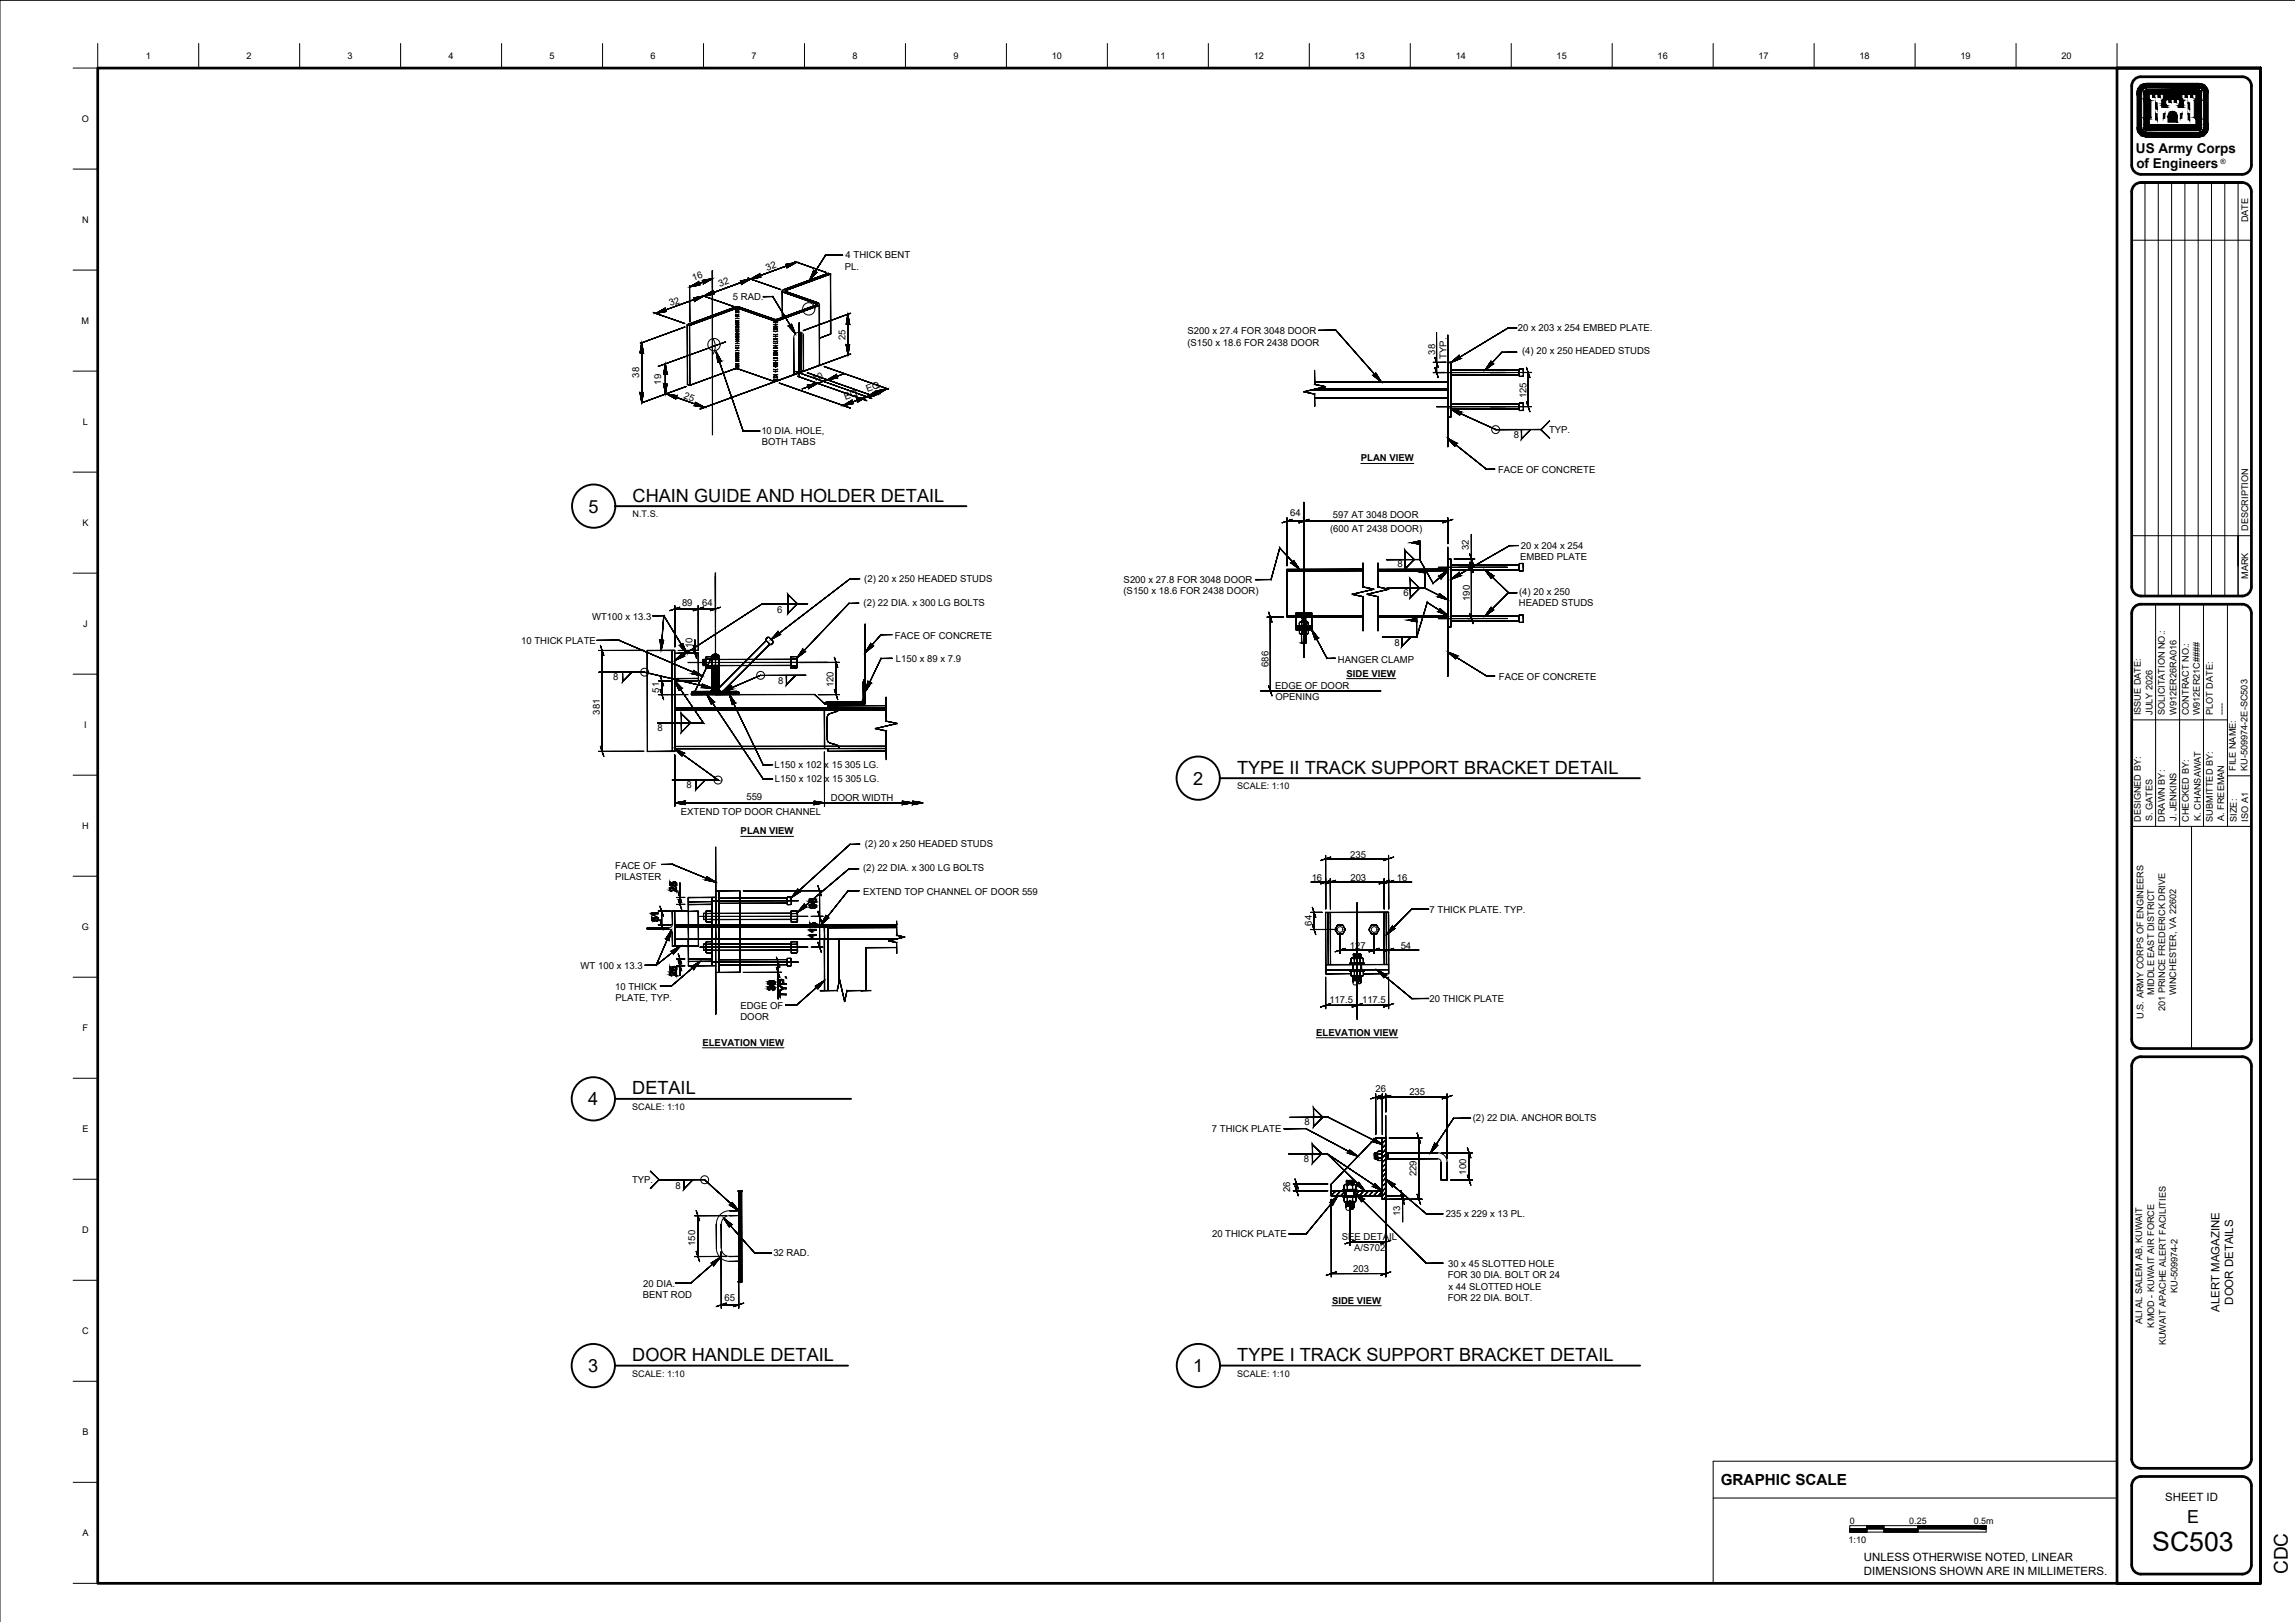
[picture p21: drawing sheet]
<svg xmlns="http://www.w3.org/2000/svg" width="841mm" height="594mm" viewBox="0 0 841 594" stroke-linecap="round" stroke-linejoin="round" font-family="sans-serif">
<defs><g id="words">
<text font-size="9.8" x="788.7" y="567.9">SC503</text>
<text font-size="7" x="838.4" y="576.6" transform="rotate(-90 838.4 576.6)">CDC</text>
<g font-size="6.7">
<text x="231.8" y="183.8">CHAIN GUIDE AND HOLDER DETAIL</text>
<text x="215.7" y="187.8">5</text>
<text x="437.2" y="287.4">2</text>
<text x="453.3" y="283.4">TYPE II TRACK SUPPORT BRACKET DETAIL</text>
<text x="231.7" y="400.8">DETAIL</text>
<text x="215.6" y="404.9">4</text>
<text x="215.6" y="502.6">3</text>
<text x="231.7" y="498.6">DOOR HANDLE DETAIL</text>
<text x="437.3" y="502.6">1</text>
<text x="453.4" y="498.5">TYPE I TRACK SUPPORT BRACKET DETAIL</text>
</g>
<text font-size="6.6" x="801.5" y="558">E</text>
<text font-size="5.6" x="630.6" y="543.7">GRAPHIC SCALE</text>
<g font-size="5">
<text x="782.7" y="56.1">US Army Corps</text>
<text x="782.9" y="61.5">of Engineers</text>
</g>
<g font-size="4.2">
<text x="818.4" y="477.9" transform="rotate(-90 818.4 477.9)">DOOR DETAILS</text>
<text x="813.3" y="480.5" transform="rotate(-90 813.3 480.5)">ALERT MAGAZINE</text>
<text x="793.5" y="549.7">SHEET ID</text>
<text x="683" y="571.7">UNLESS OTHERWISE NOTED, LINEAR</text>
<text x="683.1" y="576.8">DIMENSIONS SHOWN ARE IN MILLIMETERS.</text>
</g>
<g font-size="3.5">
<text x="309.9" y="94.7">4 THICK BENT</text>
<text x="281.2" y="99.1" transform="rotate(-20 281.2 99.1)">32</text>
<text x="309.6" y="98.8">PL.</text>
<text x="254.2" y="102.9" transform="rotate(-20 254.2 102.9)">16</text>
<text x="263.8" y="105.2" transform="rotate(-20 263.8 105.2)">32</text>
<text x="245.7" y="112.2" transform="rotate(-20 245.7 112.2)">32</text>
<text x="268.6" y="109.9">5 RAD.</text>
<text x="309.9" y="124.6" transform="rotate(-90 309.9 124.6)">25</text>
<text x="435.2" y="122.4">S200 x 27.4 FOR 3048 DOOR</text>
<text x="556.3" y="121.2">20 x 203 x 254 EMBED PLATE.</text>
<text x="435.1" y="126.6">(S150 x 18.6 FOR 2438 DOOR</text>
<text x="526" y="129.9" transform="rotate(-90 526 129.9)">38</text>
<text x="530.1" y="131.5" transform="rotate(-90 530.1 131.5)">TYP.</text>
<text x="557.8" y="129.7">(4) 20 x 250 HEADED STUDS</text>
<text x="234.2" y="138.4" transform="rotate(-90 234.2 138.4)">38</text>
<text x="242.3" y="140.8" transform="rotate(-90 242.3 140.8)">19</text>
<text x="298.2" y="140" transform="rotate(-20 298.2 140)">10</text>
<text x="317.9" y="143.7" transform="rotate(-20 317.9 143.7)">EQ</text>
<text x="250.4" y="145.6" transform="rotate(21 250.4 145.6)">25</text>
<text x="309.8" y="146.7" transform="rotate(-20 309.8 146.7)">EQ</text>
<text x="559.4" y="145.9" transform="rotate(-90 559.4 145.9)">125</text>
<text x="279" y="158.8">10 DIA. HOLE,</text>
<text x="554.8" y="160.3">8</text>
<text x="567.7" y="158.7">TYP.</text>
<text x="279.1" y="163">BOTH TABS</text>
<text x="498.7" y="169">PLAN VIEW</text>
<text x="549" y="173.4">FACE OF CONCRETE</text>
<text x="472.8" y="189">64</text>
<text x="488.4" y="189.6">597 AT 3048 DOOR</text>
<text x="487.4" y="194.9">(600 AT 2438 DOOR)</text>
<text x="538.3" y="201.6" transform="rotate(-90 538.3 201.6)">32</text>
<text x="557.3" y="201.1">20 x 204 x 254</text>
<text x="512.1" y="207.8">8</text>
<text x="557.1" y="205.3">EMBED PLATE</text>
<text x="316.7" y="213.1">(2) 20 x 250 HEADED STUDS</text>
<text x="411.8" y="213.4">S200 x 27.8 FOR 3048 DOOR</text>
<text x="249.9" y="222">89</text>
<text x="257.3" y="221.9">64</text>
<text x="316.5" y="222">(2) 22 DIA. x 300 LG BOLTS</text>
<text x="411.7" y="217.5">(S150 x 18.6 FOR 2438 DOOR)</text>
<text x="514.3" y="218.4">6</text>
<text x="538.6" y="220.1" transform="rotate(-90 538.6 220.1)">190</text>
<text x="556.7" y="217.9">(4) 20 x 250</text>
<text x="217" y="226.9">WT100 x 13.3</text>
<text x="284.8" y="224.4">6</text>
<text x="556.6" y="222.1">HEADED STUDS</text>
<text x="327.9" y="233.9">FACE OF CONCRETE</text>
<text x="191" y="235.8">10 THICK PLATE</text>
<text x="253.7" y="237.4" transform="rotate(-90 253.7 237.4)">10</text>
<text x="511" y="236.5">8</text>
<text x="328.3" y="242.5">L150 x 89 x 7.9</text>
<text x="464.8" y="244.3" transform="rotate(-90 464.8 244.3)">686</text>
<text x="490.3" y="242.7">HANGER CLAMP</text>
<text x="224.7" y="249.1">8</text>
<text x="285.1" y="250.4">8</text>
<text x="305.5" y="251.7" transform="rotate(-90 305.5 251.7)">120</text>
<text x="493.5" y="247.8">SIDE VIEW</text>
<text x="549.3" y="249">FACE OF CONCRETE</text>
<text x="241.5" y="253.7" transform="rotate(-90 241.5 253.7)">51</text>
<text x="467.3" y="252.2">EDGE OF DOOR</text>
<text x="467.4" y="256.4">OPENING</text>
<text x="219.9" y="261.7" transform="rotate(-90 219.9 261.7)">381</text>
<text x="241" y="267.7">8</text>
<text x="283.8" y="281.3">L150 x 102 x 15 305 LG.</text>
<text x="284" y="286.5">L150 x 102 x 15 305 LG.</text>
<text x="251.6" y="288.7">8</text>
<text x="273.5" y="292.9">559</text>
<text x="304.5" y="293.5">DOOR WIDTH</text>
<text x="249.5" y="298.4">EXTEND TOP DOOR CHANNEL</text>
<text x="271.4" y="305.6">PLAN VIEW</text>
<text x="316.9" y="310.2">(2) 20 x 250 HEADED STUDS</text>
<text x="494.8" y="314.2">235</text>
<text x="225.4" y="318.2">FACE OF</text>
<text x="225.5" y="322.4">PILASTER</text>
<text x="316.3" y="318.9">(2) 22 DIA. x 300 LG BOLTS</text>
<text x="480.7" y="322.8">16</text>
<text x="494.9" y="322.7">203</text>
<text x="511.9" y="322.8">16</text>
<text x="316.3" y="327.8">EXTEND TOP CHANNEL OF DOOR 559</text>
<text x="523.9" y="334.5">7 THICK PLATE. TYP.</text>
<text x="480.7" y="339.1" transform="rotate(-90 480.7 339.1)">64</text>
<text x="494.6" y="347.6">127</text>
<text x="513.3" y="347.7">54</text>
<text x="212.8" y="354.9">WT 100 x 13.3</text>
<text x="225.4" y="362.5">10 THICK</text>
<text x="225.5" y="366.6">PLATE, TYP.</text>
<text x="271.3" y="369.5">EDGE OF</text>
<text x="487.2" y="367.2">117.5</text>
<text x="499.1" y="367.2">117.5</text>
<text x="523.8" y="367">20 THICK PLATE</text>
<text x="271.3" y="373.7">DOOR</text>
<text x="257.4" y="383">ELEVATION VIEW</text>
<text x="482.4" y="379.3">ELEVATION VIEW</text>
<text x="504.1" y="400">26</text>
<text x="516.5" y="401.2">235</text>
<text x="478.1" y="412.2">8</text>
<text x="539.7" y="410.7">(2) 22 DIA. ANCHOR BOLTS</text>
<text x="444.1" y="414.8">7 THICK PLATE</text>
<text x="477.8" y="425.5">8</text>
<text x="519.1" y="430.8" transform="rotate(-90 519.1 430.8)">229</text>
<text x="537.3" y="430.2" transform="rotate(-90 537.3 430.2)">100</text>
<text x="231.6" y="433.4">TYP.</text>
<text x="247.5" y="435.3">8</text>
<text x="472.8" y="436.7" transform="rotate(-90 472.8 436.7)">26</text>
<text x="513.1" y="445.4" transform="rotate(-90 513.1 445.4)">13</text>
<text x="529.8" y="445.6">235 x 229 x 13 PL.</text>
<text x="444.2" y="453.2">20 THICK PLATE</text>
<text x="491.8" y="454">SEE DETAIL</text>
<text x="254.7" y="456.3" transform="rotate(-90 254.7 456.3)">150</text>
<text x="283.4" y="460.2">32 RAD.</text>
<text x="496.2" y="458.2">A/S702</text>
<text x="495.9" y="465.8">203</text>
<text x="530.6" y="463.9">30 x 45 SLOTTED HOLE</text>
<text x="235.7" y="471.2">20 DIA.</text>
<text x="530.5" y="468.2">FOR 30 DIA. BOLT OR 24</text>
<text x="530.8" y="472.4">x 44 SLOTTED HOLE</text>
<text x="235.6" y="475.4">BENT ROD</text>
<text x="265.5" y="476.4">65</text>
<text x="488.1" y="477.5">SIDE VIEW</text>
<text x="530.5" y="476.6">FOR 22 DIA. BOLT.</text>
</g>
<g font-size="3.4">
<text x="53.4" y="21.6">1</text>
<text x="90.4" y="21.6">2</text>
<text x="127.4" y="21.6">3</text>
<text x="164.4" y="21.6">4</text>
<text x="201.4" y="21.6">5</text>
<text x="238.4" y="21.6">6</text>
<text x="275.4" y="21.6">7</text>
<text x="312.4" y="21.6">8</text>
<text x="349.4" y="21.6">9</text>
<text x="385.4" y="21.6">10</text>
<text x="423.4" y="21.6">11</text>
<text x="459.4" y="21.6">12</text>
<text x="496.4" y="21.6">13</text>
<text x="533.4" y="21.6">14</text>
<text x="570.4" y="21.6">15</text>
<text x="607.4" y="21.6">16</text>
<text x="644.4" y="21.6">17</text>
<text x="681.4" y="21.6">18</text>
<text x="718.4" y="21.6">19</text>
<text x="755.4" y="21.6">20</text>
<text x="30" y="44.6">O</text>
<text x="30.1" y="81.6">N</text>
<text x="823.8" y="81.5" transform="rotate(-90 823.8 81.5)">DATE</text>
<text x="29.9" y="118.6">M</text>
<text x="30.4" y="155.6">L</text>
<text x="30.2" y="192.6">K</text>
<text x="823.8" y="194.5" transform="rotate(-90 823.8 194.5)">DESCRIPTION</text>
<text x="823.8" y="212.1" transform="rotate(-90 823.8 212.1)">MARK</text>
<text x="30.5" y="229.6">J</text>
<text x="784.6" y="262" transform="rotate(-90 784.6 262)">ISSUE DATE:</text>
<text x="788.8" y="261.9" transform="rotate(-90 788.8 261.9)">JULY 2026</text>
<text x="793.3" y="262" transform="rotate(-90 793.3 262)">SOLICITATION NO.:</text>
<text x="797.6" y="261.8" transform="rotate(-90 797.6 261.8)">W912ER26RA016</text>
<text x="802.1" y="262" transform="rotate(-90 802.1 262)">CONTRACT NO.:</text>
<text x="806.2" y="262.1" transform="rotate(-90 806.2 262.1)">W912ER21C####</text>
<text x="810.9" y="261.9" transform="rotate(-90 810.9 261.9)">PLOT DATE:</text>
<text x="815.2" y="261.9" transform="rotate(-90 815.2 261.9)">----</text>
<text x="30.8" y="266.6">I</text>
<text x="819.3" y="282.4" transform="rotate(-90 819.3 282.4)">FILE NAME:</text>
<text x="823.7" y="282.4" transform="rotate(-90 823.7 282.4)">KU-509974-2E-SC503</text>
<text x="30.1" y="303.6">H</text>
<text x="784.6" y="301" transform="rotate(-90 784.6 301)">DESIGNED BY:</text>
<text x="788.8" y="300.8" transform="rotate(-90 788.8 300.8)">S. GATES</text>
<text x="793.3" y="301" transform="rotate(-90 793.3 301)">DRAWN BY:</text>
<text x="797.6" y="300.7" transform="rotate(-90 797.6 300.7)">J. JENKINS</text>
<text x="802.1" y="301" transform="rotate(-90 802.1 301)">CHECKED BY:</text>
<text x="806.5" y="300.6" transform="rotate(-90 806.5 300.6)">K. CHANSAWAT</text>
<text x="810.9" y="301" transform="rotate(-90 810.9 301)">SUBMITTED BY:</text>
<text x="815.1" y="300.7" transform="rotate(-90 815.1 300.7)">A. FREEMAN</text>
<text x="819.7" y="301" transform="rotate(-90 819.7 301)">SIZE:</text>
<text x="823.8" y="300.9" transform="rotate(-90 823.8 300.9)">ISO A1</text>
<text x="30" y="340.6">G</text>
<text x="789.4" y="364.4" transform="rotate(-90 789.4 364.4)">MIDDLE EAST DISTRICT</text>
<text x="797.5" y="364.6" transform="rotate(-90 797.5 364.6)">WINCHESTER, VA 22602</text>
<text x="793.4" y="370.3" transform="rotate(-90 793.4 370.3)">201 PRINCE FREDERICK DRIVE</text>
<text x="30.3" y="377.6">F</text>
<text x="785.5" y="373.2" transform="rotate(-90 785.5 373.2)">U.S. ARMY CORPS OF ENGINEERS</text>
<text x="30.2" y="414.6">E</text>
<text x="30.1" y="451.6">D</text>
<text x="798" y="473.6" transform="rotate(-90 798 473.6)">KU-509974-2</text>
<text x="785" y="484.9" transform="rotate(-90 785 484.9)">ALI AL SALEM AB, KUWAIT</text>
<text x="30.1" y="488.6">C</text>
<text x="789.4" y="486.2" transform="rotate(-90 789.4 486.2)">KMOD - KUWAIT AIR FORCE</text>
<text x="793.7" y="492.8" transform="rotate(-90 793.7 492.8)">KUWAIT APACHE ALERT FACILITIES</text>
<text x="30.2" y="525.6">B</text>
<text x="30.2" y="562.6">A</text>
<text x="677.4" y="565.1">1:10</text>
</g>
<g font-size="3.3">
<text x="231.8" y="189.4">N.T.S.</text>
<text x="453.3" y="289">SCALE: 1:10</text>
<text x="231.7" y="406.5">SCALE: 1:10</text>
<text x="231.7" y="504.2">SCALE: 1:10</text>
<text x="453.4" y="504.2">SCALE: 1:10</text>
<text x="677.8" y="558.1">0</text>
<text x="699.7" y="558.2">0.25</text>
<text x="723.3" y="558.1">0.5m</text>
</g>
<text font-size="2.6" x="813.7" y="59.9">®</text>
</g></defs>
<g fill="#000" stroke="#000" stroke-width=".37">
<path d="M786.5 30.6h19.3zM310.7 115.1l.6 3.7h-1.2zM235.2 125.5l.6 3.8h-1.3zM243.8 133.2l.7 3.8h-1.3zM310.1 126.3h1.2l-.6 3.7zM234.5 143.8h1.3l-.6 3.7zM243.2 140.6h1.3l-.7 3.7zM261 245l-.1 .2zM316.8 257.2l.2-.2zM239 337.2h1.1v.2zM240.1 335.9h.6zM240.5 337.2l.2 .2z"/>
<path d="M240.5 337.2h.6l-.4 .2zM245.7 324.4h1.1v.2zM245.7 326.3l.4 .2zM246 325h.4zM246.8 323.1h.6zM247.3 324.4l.1 .2zM247.3 324.4h.5l-.4 .2zM247.4 326.3h.5v.3zM296.9 332.5h1.1zM296.9 339.4h1.1l-.1 .1zM297 329.2l.2-.1zM297.3 330.7h1.2z"/>
<path d="M297.1 331.1h1.5zM298 338.1h.6zM298.2 329.1h.3zM298.4 339.4l.2 .1zM298.4 339.4h.6l-.4 .1zM298.5 332.4h.5zM245.7 355.3h1.1v.2zM245.7 357.3l.4 .2zM246 356h.4zM246.8 354h.6zM247.3 355.3l.1 .2zM247.3 355.3h.5l-.4 .2z"/>
<path d="M247.4 357.3l.5 .2zM282.9 359.3h.5zM286.1 358.7h.5zM281.4 362h.2zM281.6 362.5h.5l-.1 .2zM281.7 361.4h.6zM282.4 362.1h.3zM282.8 360.7h.7zM282.8 361.2h.6zM283.2 362.5l.1 .2zM283.2 362.5h.5l-.4 .2zM285.7 360.8l.5 .4h-.5z"/>
<path d="M286.4 362.2h.6l-.7 .5z"/>
<path d="M783.1 34h1.7zM783.1 34h1.7z"/>
<path d="M783.6 32.3h2.9zM783.6 32.3h2.9z"/>
<path d="M783.1 34l1.7 12.7v-12.7zM783.1 34l1.7 12.7h-1.7z"/>
<path d="M783.1 33.7l1.7 .3 .1-.3zM783.1 33.7l1.7 .3h-1.7z"/>
<path d="M783.2 33.4h1.7zM783.2 33.4h1.7z"/>
<path d="M783.2 33.4l1.7 .3v-.3zM783.2 33.4l1.7 .3h-1.8z"/>
<path d="M783.2 33.1l1.7 .3 .2-.3zM783.2 33.1l1.7 .3h-1.7z"/>
<path d="M783.3 32.9l1.8 .2 .1-.2zM783.3 32.9l1.8 .2h-1.9z"/>
<path d="M783.3 32.9h1.9zM783.3 32.9h1.9z"/>
<path d="M783.4 32.7l1.8 .2 .2-.2zM783.4 32.7l1.8 .2h-1.9z"/>
<path d="M785.6 34h21.2zM785.6 34h21.2z"/>
<path d="M783.5 32.5h2.2zM783.5 32.5l1.9 .2z"/>
<path d="M783.5 32.4h2.3zM783.5 32.4l2.2 .1z"/>
<path d="M783.5 32.4h2.4zM783.5 32.4h2.3z"/>
<path d="M783.6 32.3h2.6zM783.6 32.3l2.3 .1z"/>
<path d="M783.6 32.3h2.9zM783.6 32.3h2.6z"/>
<path d="M785.6 34.5l2.1 1.7v-1.7zM785.6 34.5l2.1 1.7h-2.1z"/>
<path d="M785.6 36.2l2.6 .6-.5-.6zM785.6 36.2l2.6 .6h-2.6z"/>
<path d="M785.6 36.8l2.6 6.2v-6.2zM785.6 36.8l2.6 6.2h-2.6z"/>
<path d="M788.8 34.5l.8 1.2v-1.2zM788.8 34.5l.8 1.2h-.8z"/>
<path d="M789.9 37.6l.6 2.3h-.6zM789.9 37.6l.6 2.3v-2.3z"/>
<path d="M790.8 34.5l.8 1.2v-1.2zM790.8 34.5l.8 1.2h-.8z"/>
<path d="M792.6 36.4l1 .4v-.4zM792.2 36.8l.4-.4 1 .4z"/>
<path d="M792.2 36.8l1.4 1.3v-1.3zM792.2 36.8l1.4 1.3h-1.4z"/>
<path d="M792.2 38.1l2 .6-.6-.6zM792.2 38.1l2 .6h-2z"/>
<path d="M792.2 38.7l2 .7v-.7zM792.2 38.7l2 .7h-2z"/>
<path d="M794.8 36.4l.8 1.1v-1.1zM794.8 36.4l.8 1.1h-.8z"/>
<path d="M796.7 36.4l.9 1.1v-1.1zM796.7 36.4l.9 1.1h-.9z"/>
<path d="M792.8 34.5l6.8 1.7v-1.7zM792.8 34.5l6.8 1.7h-6.8z"/>
<path d="M792.8 36.2l6.9 .2zM792.8 36.2l6.9 .2h-7.1z"/>
<path d="M798.7 36.4l1.4 .4-.4-.4zM798.7 36.4l1.4 .4h-1.4z"/>
<path d="M798.7 36.8l1.4 1.3v-1.3zM798.7 36.8l1.4 1.3h-1.4z"/>
<path d="M798.7 38.1l1.4 .6v-.6zM798.7 38.1l1.4 .6h-1.9z"/>
<path d="M798.2 38.7l1.9 .7v-.7zM798.2 38.7l1.9 .7h-1.9z"/>
<path d="M800.7 34.5l.9 1.2v-1.2zM800.7 34.5l.9 1.2h-.9z"/>
<path d="M801.9 37.6l.5 2.3h-.5zM801.9 37.6l.5 2.3v-2.3z"/>
<path d="M802.7 34.5l.9 1.2v-1.2zM802.7 34.5l.9 1.2h-.9z"/>
<path d="M805.8 32.3h3zM805.8 32.3h3z"/>
<path d="M786.5 33h19.5zM786.4 33h19.6z"/>
<path d="M786.5 30.6h19.9zM786 30.6h20.4z"/>
<path d="M786.4 33h19.6zM786.3 33h19.7z"/>
<path d="M786.3 33l19.9 .1zM786.2 33.1h20z"/>
<path d="M786.2 33.1h20zM786.2 33.1h20z"/>
<path d="M786.2 33.1h20.1zM786 33.1h20.3z"/>
<path d="M786 33.1l20.4 .1zM786 33.2h20.4z"/>
<path d="M786 30.6l20.9 .1zM785.5 30.7h21.4z"/>
<path d="M786 33.2h20.4zM785.9 33.2h20.5z"/>
<path d="M785.9 33.2l20.6 .1zM785.9 33.3h20.6z"/>
<path d="M785.9 33.3l20.7 .1zM785.9 33.3l20.7 .1z"/>
<path d="M785.8 33.4h20.8zM785.8 33.4h20.8z"/>
<path d="M785.7 33.4l20.9 .1zM785.7 33.4l20.9 .1z"/>
<path d="M785.7 33.5l21 .1zM785.7 33.5l21 .1z"/>
<path d="M785.6 33.6h21.1zM785.6 33.6h21.1z"/>
<path d="M785.6 33.6l21.2 .2zM785.6 33.6l21.2 .2z"/>
<path d="M785.6 33.8h21.2zM785.6 33.8h21.2z"/>
<path d="M785.6 33.8l21.2 .2zM785.6 33.8l21.2 .2z"/>
<path d="M785.6 34l21.2 .5v-.5zM785.6 34l21.2 .5h-21.2z"/>
<path d="M804.7 34.5l2.1 1.7v-1.7zM804.7 34.5l2.1 1.7h-2.1z"/>
<path d="M804.7 36.2l2.1 .6v-.6zM804.1 36.8l.6-.6 2.1 .6z"/>
<path d="M804.1 36.8l2.7 6.2v-6.2zM804.1 36.8l2.7 6.2h-2.7z"/>
<path d="M785.5 30.7l21.9 .2-.5-.2zM785 30.9l.5-.2 21.9 .2z"/>
<path d="M785 30.9l22.8 .3-.4-.3zM784.5 31.2l.5-.3 22.8 .3z"/>
<path d="M807.5 34h1.7zM807.5 34h1.7z"/>
<path d="M784.5 31.2l23.7 .4-.4-.4zM784.1 31.6l.4-.4 23.7 .4z"/>
<path d="M784.1 31.6l24.5 .4-.4-.4zM784.1 31.6l24.5 .4h-24.8z"/>
<path d="M783.8 32l25 .3-.2-.3zM783.8 32l25 .3h-25.2z"/>
<path d="M805.8 32.3h3zM805.8 32.3h3z"/>
<path d="M806.1 32.3l2.7 .1zM806.1 32.3l2.7 .1z"/>
<path d="M806.4 32.4h2.5zM806.4 32.4h2.5z"/>
<path d="M806.5 32.4l2.4 .1zM806.5 32.4l2.4 .1z"/>
<path d="M806.7 32.5l2.3 .2zM806.7 32.5l2.3 .2z"/>
<path d="M806.9 32.7l2.2 .2-.1-.2zM806.9 32.7l2.2 .2h-2z"/>
<path d="M807.1 32.9h2zM807.1 32.9h2z"/>
<path d="M807.2 32.9l1.9 .2v-.2zM807.2 32.9l1.9 .2z"/>
<path d="M807.3 33.1l1.9 .3-.1-.3zM807.3 33.1l1.9 .3h-1.8z"/>
<path d="M807.4 33.4h1.8zM807.4 33.4h1.8z"/>
<path d="M807.4 33.4l1.8 .3v-.3zM807.4 33.4l1.8 .3h-1.7z"/>
<path d="M807.5 33.7l1.7 .3v-.3zM807.5 33.7l1.7 .3h-1.7z"/>
<path d="M807.5 34l1.7 12.7v-12.7zM807.5 34l1.7 12.7h-1.7z"/>
<path d="M783.6 48.4h2.9zM783.6 48.4h2.9z"/>
<path d="M783.1 46.7l1.7 .1zM783.1 46.7l1.7 .1z"/>
<path d="M783.1 46.8l1.8 .2-.1-.2zM783.1 46.8l1.8 .2h-1.8z"/>
<path d="M783.1 47l1.8 .3v-.3zM783.1 47l1.8 .3h-1.7z"/>
<path d="M783.2 47.3h1.7zM783.2 47.3h1.7z"/>
<path d="M783.2 47.3l1.9 .3-.2-.3zM783.2 47.3l1.9 .3h-1.9z"/>
<path d="M783.2 47.6l2 .2zM783.2 47.6l2 .2h-1.9z"/>
<path d="M783.3 47.8h1.9zM783.3 47.8h1.9z"/>
<path d="M783.3 47.8l2.1 .2-.2-.2zM783.3 47.8l2.1 .2h-2z"/>
<path d="M783.4 48l2.3 .2zM783.4 48l2.3 .2z"/>
<path d="M783.5 48.2l2.3 .1zM783.5 48.2l2.3 .1z"/>
<path d="M783.5 48.3h2.4zM783.5 48.3h2.4z"/>
<path d="M783.5 48.3l2.7 .1zM783.5 48.3l2.7 .1z"/>
<path d="M783.6 48.4h2.9zM783.6 48.4h2.9z"/>
<path d="M785.6 43.6l2.1 2v-2zM785.6 43.6l2.1 2h-2.1z"/>
<path d="M785.6 43l2.1 .6 .5-.6zM785.6 43l2.1 .6h-2.1z"/>
<path d="M789.9 41.6l.6 2.3h-.6zM789.9 41.6l.6 2.3v-2.3z"/>
<path d="M792.8 41.6v1.7l.5-1.7zM793.3 41.6v1.7h-.5z"/>
<path d="M796 40.8l.6 .1zM795.7 40.9h.9z"/>
<path d="M795.7 40.9l1.2 .1zM795.4 41h1.5z"/>
<path d="M795.4 41l1.8 .2zM795.1 41.2l.3-.2 1.8 .2z"/>
<path d="M795.1 41.2l2.3 .3-.2-.3zM795.1 41.2l2.3 .3h-2.5z"/>
<path d="M794.9 41.5l2.7 .3-.2-.3zM794.9 41.5l2.7 .3h-2.9z"/>
<path d="M794.7 41.8l3.1 .3-.2-.3zM794.7 41.8l3.1 .3h-3.2z"/>
<path d="M794.6 42.1l3.3 .4-.1-.4zM794.6 42.1l3.3 .4h-3.4z"/>
<path d="M794.5 42.5l3.4 .3v-.3zM794.5 42.5l3.4 .3h-3.4zM794.5 42.8h3.4zM794.5 42.8h3.4z"/>
<path d="M794.5 42.8l3.4 2v-2zM794.5 42.8l3.4 2h-3.4z"/>
<path d="M799 41.6v1.7l.6-1.7zM799.6 41.6v1.7h-.6z"/>
<path d="M801.9 41.6l.5 2.3h-.5zM801.9 41.6l.5 2.3v-2.3z"/>
<path d="M805.8 48.4h3zM805.8 48.4h3z"/>
<path d="M786.4 47.7h19.6zM786.4 47.7h19.4z"/>
<path d="M786.3 47.7h19.7zM786.3 47.7h19.7z"/>
<path d="M786.2 47.6h20zM786.2 47.6l19.8 .1z"/>
<path d="M786.2 47.6h20zM786.2 47.6h20z"/>
<path d="M786 47.6h20.3zM786 47.6h20.2z"/>
<path d="M786 47.5h20.4zM786 47.5l20.3 .1z"/>
<path d="M786 50.1h20.4zM786 50.1h19.9z"/>
<path d="M785.9 47.5h20.5zM785.9 47.5h20.5z"/>
<path d="M785.9 47.4h20.6zM785.9 47.4l20.5 .1z"/>
<path d="M785.8 47.4h20.8zM785.8 47.4h20.7z"/>
<path d="M785.7 47.3h20.9zM785.7 47.3l20.9 .1z"/>
<path d="M785.7 47.2h20.9zM785.7 47.2l20.9 .1z"/>
<path d="M785.6 47.1h21.1zM785.6 47.1l21 .1z"/>
<path d="M785.6 47.1h21.1zM785.6 47.1h21.1z"/>
<path d="M785.6 46.9h21.2zM785.6 46.9h21.2z"/>
<path d="M785.6 46.9h21.2zM785.6 46.9l21.1 .2z"/>
<path d="M804.1 43l2.7 .6v-.6zM804.1 43l2.7 .6h-2.1z"/>
<path d="M804.7 43.6l2.1 2v-2zM804.7 43.6l2.1 2h-2.1z"/>
<path d="M785.6 45.6l21.2 1.1v-1.1zM785.6 45.6l21.2 1.1h-21.2z"/>
<path d="M785.6 46.7l21.2 .1zM785.6 46.7l21.2 .1z"/>
<path d="M785.6 46.8h21.2zM785.6 46.8l21.2 .1z"/>
<path d="M785.5 50h21.4zM785.5 50l20.9 .1z"/>
<path d="M785 49.8l21.9 .2 .5-.2zM785 49.8l21.9 .2h-21.4z"/>
<path d="M784.5 49.5l22.9 .3 .4-.3zM784.5 49.5l22.9 .3h-22.4z"/>
<path d="M784.1 49.1l23.7 .4 .4-.4zM784.1 49.1l23.7 .4h-23.3z"/>
<path d="M783.8 48.7l24.4 .4 .4-.4zM783.8 48.7l24.4 .4h-24.1z"/>
<path d="M783.6 48.4l25 .3 .2-.3zM783.6 48.4l25 .3h-24.8z"/>
<path d="M806.2 48.4h2.6zM805.8 48.4h3z"/>
<path d="M806.5 48.3h2.3zM806.2 48.4h2.6z"/>
<path d="M806.5 48.3h2.4zM806.5 48.3h2.3z"/>
<path d="M806.8 48.1h2.1zM806.5 48.3h2.4z"/>
<path d="M807 47.9l1.9 .2 .1-.2zM806.8 48.1l.2-.2 1.9 .2z"/>
<path d="M807.1 47.8h2zM807.1 47.8l1.9 .1h-2z"/>
<path d="M807.2 47.7h1.9zM807.2 47.7l1.9 .1z"/>
<path d="M807.4 47.4l1.7 .3 .1-.3zM807.4 47.4l1.7 .3h-1.9z"/>
<path d="M807.5 47.1l1.7 .2v-.2zM807.5 47.1l1.7 .2h-1.8z"/>
<path d="M807.4 47.3h1.8zM807.4 47.3l1.8 .1z"/>
<path d="M807.5 46.7l1.7 .1zM807.5 46.7l1.7 .1z"/>
<path d="M807.5 46.8l1.7 .3v-.3zM807.5 46.8l1.7 .3h-1.7z"/>
<path d="M261 99.2l.1 60.1zM261 99.2l.1 60.1z"/>
<path d="M261 99.2l.1 6.2zM261 99.2l.1 6.2z"/>
<path d="M288 96.8l3.8-.7zM288 96.9l3.8-.8z"/>
<path d="M291.3 95.7l11.4 4.1zM291.3 95.8l11.4 4z"/>
<path d="M288 96.8l3.8-.6-1.3 .6zM288 96.8l.5 1.2 2-1.2z"/>
<path d="M275.1 102.2l16.6-6.1zM275.1 102.2l16.6-6.1z"/>
<path d="M288.4 98.1l3.4-1.9zM288.5 98l3.2-1.9zM288 96.9l.4 1.2zM288 96.9l.5 1.1z"/>
<path d="M298.2 99.1l1.1 .7h-1.4zM297.9 99.8l-1.2 2.8 2.6-2.8z"/>
<path d="M299.2 99.8l-2.4 2.8zM299.2 99.8l-2.4 2.8z"/>
<path d="M239.4 114.4l11.6 4.1zM239.4 114.5l11.6 4z"/>
<path d="M240.4 114.8l17.5-6.4zM240.4 114.8l17.5-6.4z"/>
<path d="M240.4 114.8l3.3-1.9zM240.4 114.8l3.3-1.9zM243.7 112.9l.4 1.2zM243.7 113l.4 1.1z"/>
<path d="M241.6 114.1l2.1-1.2 .4 1.2zM240.4 114.8l3.7-.7h-2.5z"/>
<path d="M240.4 114.8l3.7-.7zM240.4 114.8l3.7-.7z"/>
<path d="M251.9 118.8l17.5-6.3zM251.9 118.9l17.6-6.3z"/>
<path d="M251.9 118.8l.9 .3zM251.9 118.9l.9 .2z"/>
<path d="M252.7 104.6l.1 13.3zM252.7 104.6l.1 13.3z"/>
<path d="M252.7 119.1l16.9-6.1zM252.8 119.2l16.8-6.2z"/>
<path d="M252.7 105.1l3.4-1.9zM252.8 105.1l3.3-1.9zM256.1 103.2l.4 1.2zM256 103.3l.5 1.1z"/>
<path d="M252.7 105.1l8.4-3.1zM252.8 105.1l8.3-3.1z"/>
<path d="M254.2 109.1l3.7-.7zM254.2 109.1l3.7-.6z"/>
<path d="M254 104.4l2-1.2 .5 1.2zM252.7 105.1l3.8-.7h-2.5z"/>
<path d="M252.7 105.1l3.8-.7zM252.7 105l3.8-.6z"/>
<path d="M257.4 102.7l3.7-.7zM257.4 102.8l3.7-.7z"/>
<path d="M257.4 108.2l11.4 4zM257.4 108.3l11.3 4z"/>
<path d="M257.9 108.4l17.2-6.2zM257.9 108.5l17.2-6.3z"/>
<path d="M257.9 108.4l3.4-1.9zM257.9 108.4l3.4-1.9zM261.3 106.5l.4 1.2zM261.2 106.6l.4 1.1z"/>
<path d="M254.2 109.1l3.7-.7-1.2 .7zM254.2 109.1l.4 1.2 2.1-1.2z"/>
<path d="M254.6 110.3l3.3-1.9zM254.6 110.2l3.3-1.8zM254.2 109.1l.4 1.2zM254.2 109.1l.4 1.1z"/>
<path d="M249.2 111.6l8.7-3.2zM249.2 111.6l8.7-3.2z"/>
<path d="M257.4 102.7l3.7-.7-1.2 .7zM257.4 102.7l.4 1.2 2.1-1.2z"/>
<path d="M257.8 103.9l3.3-1.9zM257.8 103.9l3.3-1.9zM257.4 102.7l.4 1.2zM257.4 102.7l.4 1.2z"/>
<path d="M252.8 105.1l8.3-3zM252.7 105.1l8.4-3.1z"/>
<path d="M259.1 107.7l2.1-1.2 .5 1.2zM257.9 108.4l3.8-.7h-2.6z"/>
<path d="M257.9 108.5l3.8-.8zM257.9 108.4l3.8-.7z"/>
<path d="M269.5 112.5l.8-.2zM269.5 112.5l.8-.2zM270.3 112.3l.8 .2zM270.3 112.4l.8 .1z"/>
<path d="M269.6 113.5l.6-.1zM269.6 113.6l.6-.2zM270.2 113.4l.6 .1zM270.2 113.5h.6z"/>
<path d="M269.6 114.1l.6-.1zM269.6 114.1l.6-.1zM270.2 114l.6 .1zM270.2 114l.6 .1z"/>
<path d="M269.6 114.5l.6-.1zM269.6 114.6l.6-.2zM270.2 114.4l.6 .1zM270.2 114.5h.6z"/>
<path d="M269.6 115.3l.6-.1zM269.6 115.4l.6-.2zM270.2 115.2l.6 .1zM270.2 115.3h.6z"/>
<path d="M269.6 115.9l.6-.1zM269.6 116l.6-.2zM270.2 115.8l.6 .1zM270.2 115.8l.6 .1z"/>
<path d="M269.6 116.7l.6-.1zM269.6 116.7l.6-.1zM270.2 116.6l.6 .1zM270.2 116.6l.6 .1z"/>
<path d="M269.6 117.6l.6-.2zM269.6 117.6l.6-.2zM270.2 117.4l.6 .2zM270.2 117.5l.6 .1z"/>
<path d="M269.6 118.3l.6-.2zM269.6 118.3l.6-.2zM270.2 118.1l.6 .2zM270.2 118.2l.6 .1z"/>
<path d="M269.6 118.8l.6-.1zM269.6 118.8l.6-.1zM270.2 118.7l.6 .1zM270.2 118.7l.6 .1z"/>
<path d="M269.6 119.5l.6-.1zM269.6 119.6l.6-.2zM270.2 119.4l.6 .1zM270.2 119.5h.6z"/>
<path d="M269.6 113l.7-.1zM269.7 113l.6-.1zM270.3 112.9l.6 .1zM270.3 112.9l.6 .1z"/>
<path d="M270.9 113l12.6 4.4zM270.9 113.1l12.5 4.4z"/>
<path d="M271.1 112.5l12.6 4.4zM271.1 112.6l12.5 4.4z"/>
<path d="M271.3 102.9l3.8-.7zM271.4 102.9l3.7-.7z"/>
<path d="M274.1 101.8l12.1 4.2zM274 101.9l12.2 4.1z"/>
<path d="M275.1 102.2l16.6-6.1zM275.1 102.2l16.6-6.1z"/>
<path d="M275.1 102.2l3.3-1.9zM275.1 102.2l3.3-1.9zM278.4 100.3l.4 1.2zM278.4 100.4l.4 1.1z"/>
<path d="M271.3 102.9l3.8-.7-1.2 .7zM271.3 102.9l.5 1.2 2.1-1.2z"/>
<path d="M257.9 108.5l17.2-6.3zM257.9 108.4l17.2-6.2z"/>
<path d="M271.8 104.1l3.3-1.9zM271.8 104l3.3-1.8zM271.3 102.9l.5 1.2zM271.3 102.9l.5 1.1z"/>
<path d="M257.9 108.5l17.2-6.3zM257.9 108.4l17.2-6.2z"/>
<path d="M276.3 101.5l2.1-1.2 .4 1.2zM275.1 102.2l3.7-.7h-2.5z"/>
<path d="M275.1 102.2l3.7-.7zM275.1 102.2l3.7-.7z"/>
<path d="M283.5 117.4l.7 .2zM283.4 117.5l.8 .1zM284.2 117.6l.8-.2zM284.2 117.6l.8-.1z"/>
<path d="M283.5 118l.7 .1zM283.4 118.1l.8 .1zM284.2 118.1l.8-.1zM284.2 118.2l.8-.1z"/>
<path d="M283.5 118.8l.7 .1zM283.4 118.9l.8 .1zM284.2 118.9l.8-.1zM284.2 119l.8-.1z"/>
<path d="M283.5 119.6l.7 .2zM283.4 119.7l.8 .1zM284.2 119.8l.8-.2zM284.2 119.8l.8-.1z"/>
<path d="M283.6 116.9l.6 .1zM283.6 117l.6 .1zM284.2 117l.6-.1zM284.2 117.1l.6-.1z"/>
<path d="M284.8 116.9l14.8-5.4zM284.8 117l14.8-5.5z"/>
<path d="M285 117.4l15-5.5zM285 117.5l15-5.5z"/>
<path d="M286.6 106.5l.1 9.6zM286.6 106.5l.1 9.6z"/>
<path d="M287 106.1l16.5-6.1zM287 106.2l16.6-6z"/>
<path d="M287 106.9l12.6 4.5zM287 107l12.6 4.5z"/>
<path d="M287.7 106.4l16.7-6.1zM287.7 106.5l16.7-6.1z"/>
<path d="M287.7 106.6l12.3 4.4zM287.6 106.7l12.4 4.3z"/>
<path d="M289 119.4l1-.7 .3 .7zM289 119.4l2.4 2.9-1.1-2.9z"/>
<path d="M290 118.8l1.5 3.5zM290 118.8l1.5 3.5z"/>
<path d="M298.2 99l-1.5 3.6zM298.2 99l-1.4 3.6zM298.2 99l1.1 .7zM298.2 99.2l1.1 .5z"/>
<path d="M302.5 93.4l-5.8 9.2zM302.5 93.4l-5.7 9.2zM302.5 93.4h6.3zM302.6 93.5l6.2-.1z"/>
<path d="M303.6 100.1l.8 .3zM303.5 100.2l.9 .2z"/>
<path d="M310.7 115.1l-.6 3.7zM310.7 115.1l-.6 3.7z"/>
<path d="M310.7 115.1l.7 3.7zM310.7 115.1l.7 3.7zM310.1 118.8h1.3zM310.1 118.8h1.2z"/>
<path d="M310.7 115.1v14.9zM310.7 115.1v14.9z"/>
<path d="M235.1 125.5l-.5 3.8zM235.1 125.5l-.5 3.8z"/>
<path d="M234.6 125.7l16.4-6zM234.7 125.8l16.4-6z"/>
<path d="M235.1 125.5l.7 3.8zM235.1 125.5l.7 3.8zM234.5 129.3h1.3zM234.5 129.2h1.3z"/>
<path d="M235.1 125.5l.1 22zM235.1 125.5l.1 22z"/>
<path d="M241.2 134.2l24.7-9zM241.2 134.2l24.7-9z"/>
<path d="M243.8 133.2l-.6 3.8zM243.8 133.2l-.6 3.8z"/>
<path d="M243.8 133.2l.1 11.1zM243.8 133.2l.1 11.1z"/>
<path d="M243.8 133.2l.7 3.8zM243.8 133.2l.7 3.8zM243.2 137h1.3zM243.2 136.9h1.2z"/>
<path d="M262.5 128.9l1.8 3.4h-1.3zM263 132.3l.1 .4 1.2-.4z"/>
<path d="M262.4 129l10 28.8zM262.4 129l9.9 28.9zM272.4 157.8h6.1zM272.3 157.9l6.2-.1z"/>
<path d="M262.4 129l2 3.3zM262.4 129l2 3.3zM263.1 132.7l1.3-.4zM263.1 132.6l1.1-.4z"/>
<path d="M262.4 128.9l.7 3.8zM262.4 128.9l.7 3.8z"/>
<path d="M269.3 135.1l.6-.1zM269.3 135.1l.6-.1zM269.9 135l.7 .1zM269.9 135l.7 .1z"/>
<path d="M269.6 120.1l.6-.2zM269.6 120.1l.6-.2zM270.2 119.9l.6 .2zM270.2 120l.6 .1z"/>
<path d="M269.6 120.8l.6-.1zM269.6 120.8l.6-.1zM270.2 120.7l.6 .1zM270.2 120.7l.6 .1z"/>
<path d="M269.6 121.4l.6-.1zM269.6 121.4l.6-.1zM270.2 121.3l.6 .1zM270.2 121.3l.6 .1z"/>
<path d="M269.6 122.1l.6-.1zM269.6 122.2l.6-.2zM270.2 122l.6 .1zM270.2 122l.6 .1z"/>
<path d="M269.6 122.5l.6-.2zM269.6 122.5l.6-.2zM270.2 122.3l.6 .2zM270.2 122.4l.6 .1z"/>
<path d="M269.6 123.1l.6-.1zM269.6 123.2l.6-.2zM270.2 123l.6 .1zM270.2 123.1h.6z"/>
<path d="M269.6 123.5l.6-.1zM269.6 123.6l.6-.2zM270.2 123.4l.6 .1zM270.2 123.5h.6z"/>
<path d="M269.6 124.3l.6-.1zM269.6 124.3l.6-.1zM270.2 124.2l.6 .1zM270.2 124.2l.6 .1z"/>
<path d="M269.6 125l.6-.1zM269.6 125l.6-.1zM270.2 124.9l.6 .1zM270.2 124.9l.6 .1z"/>
<path d="M269.6 125.8l.6-.1zM269.6 125.9l.6-.2zM270.2 125.7l.6 .1zM270.2 125.8h.6z"/>
<path d="M269.6 126.6l.6-.1zM269.6 126.7l.6-.2zM270.2 126.5l.6 .1zM270.2 126.6h.6z"/>
<path d="M269.6 127.4l.6-.1zM269.6 127.5l.6-.2zM270.2 127.3l.6 .1zM270.2 127.4h.6z"/>
<path d="M269.6 128.4l.6-.1zM269.6 128.5l.6-.2zM270.2 128.3l.6 .1zM270.2 128.3l.6 .1z"/>
<path d="M269.6 129.3l.6-.1zM269.6 129.4l.6-.2zM270.2 129.2l.6 .1zM270.2 129.3h.6z"/>
<path d="M269.6 129.6l.6-.1zM269.6 129.7l.6-.2zM270.2 129.5l.6 .1zM270.2 129.6h.6z"/>
<path d="M269.6 130.3l.6-.1zM269.6 130.4l.6-.2zM270.2 130.2l.6 .1zM270.2 130.3h.6z"/>
<path d="M269.6 131.1l.6-.1zM269.6 131.1l.6-.1zM270.2 131l.6 .1zM270.2 131l.6 .1z"/>
<path d="M269.6 131.8l.6-.1zM269.6 131.8l.6-.1zM270.2 131.7l.6 .1zM270.2 131.7l.6 .1z"/>
<path d="M269.6 132.3l.6-.1zM269.6 132.4l.6-.2zM270.2 132.2l.6 .1zM270.2 132.3h.6z"/>
<path d="M269.6 133.2l.6-.1zM269.6 133.3l.6-.2zM270.2 133.1l.6 .1zM270.2 133.2h.6z"/>
<path d="M269.6 133.8l.6-.1zM269.6 133.9l.6-.2zM270.2 133.7l.6 .1zM270.2 133.8h.6z"/>
<path d="M269.6 134.4l.6-.1zM269.6 134.4l.6-.1zM270.2 134.3l.6 .1zM270.2 134.3l.6 .1z"/>
<path d="M270.6 135l12.5 4.5zM270.6 135.2l12.5 4.3z"/>
<path d="M283.1 139.5l.8 .1zM283.1 139.6l.8 .1zM283.9 139.6l.7-.1zM283.9 139.7l.7-.1z"/>
<path d="M283.5 120.4l.7 .2zM283.4 120.5l.8 .1zM284.2 120.6l.8-.2zM284.2 120.6l.8-.1z"/>
<path d="M283.5 121.3l.7 .1zM283.4 121.3l.8 .2zM284.2 121.4l.8-.1zM284.2 121.5l.8-.2z"/>
<path d="M283.5 122.4l.7 .1zM283.4 122.5l.8 .1zM284.2 122.5l.8-.1zM284.2 122.6l.8-.1z"/>
<path d="M283.5 123.1l.7 .2zM283.4 123.2l.8 .1zM284.2 123.3l.8-.2zM284.2 123.3l.8-.1z"/>
<path d="M283.5 124l.7 .2zM283.4 124.1l.8 .1zM284.2 124.2l.8-.2zM284.2 124.2l.8-.1z"/>
<path d="M283.5 124.9l.7 .2zM283.4 125l.8 .2zM284.2 125.1l.8-.2zM284.2 125.2l.8-.2z"/>
<path d="M283.5 125.7l.7 .1zM283.4 125.7l.8 .2zM284.2 125.8l.8-.1zM284.2 125.9l.8-.2z"/>
<path d="M283.5 126.5l.7 .1zM283.4 126.6l.8 .1zM284.2 126.6l.8-.1zM284.2 126.7l.8-.1z"/>
<path d="M283.5 127.4l.7 .1zM283.4 127.5l.8 .1zM284.2 127.5l.8-.1zM284.2 127.6l.8-.1z"/>
<path d="M283.5 128.4l.7 .1zM283.4 128.5l.8 .1zM284.2 128.5l.8-.1zM284.2 128.6l.8-.1z"/>
<path d="M283.5 129.2l.7 .1zM283.4 129.3l.8 .1zM284.2 129.3l.8-.1zM284.2 129.4l.8-.1z"/>
<path d="M283.5 129.9l.7 .2zM283.4 130l.8 .1zM284.2 130.1l.8-.2zM284.2 130.1l.8-.1z"/>
<path d="M283.5 131l.7 .2zM283.4 131.1l.8 .1zM284.2 131.2l.8-.2zM284.2 131.2l.8-.1z"/>
<path d="M283.5 131.9l.7 .2zM283.4 132l.8 .1zM284.2 132.1l.8-.2zM284.2 132.1l.8-.1z"/>
<path d="M283.5 132.8l.7 .2zM283.4 132.9l.8 .1zM284.2 133l.8-.2zM284.2 133l.8-.1z"/>
<path d="M283.5 133.6l.7 .1zM283.4 133.6l.8 .2zM284.2 133.7l.8-.1zM284.2 133.8l.8-.2z"/>
<path d="M283.5 134.1l.7 .2zM283.4 134.2l.8 .2zM284.2 134.3l.8-.2zM284.2 134.4l.8-.2z"/>
<path d="M283.5 135.2l.7 .2zM283.4 135.3l.8 .1zM284.2 135.4l.8-.2zM284.2 135.4l.8-.1z"/>
<path d="M283.5 136l.7 .1zM283.4 136l.8 .2zM284.2 136.1l.8-.1zM284.2 136.2l.8-.2z"/>
<path d="M283.5 137.2l.7 .1zM283.4 137.3l.8 .1zM284.2 137.3l.8-.1zM284.2 137.4l.8-.1z"/>
<path d="M283.5 138.1l.7 .1zM283.4 138.1l.8 .2zM284.2 138.2l.8-.1zM284.2 138.3l.8-.2z"/>
<path d="M283.5 138.8l.7 .2zM283.4 138.9l.8 .2zM284.2 139l.8-.2zM284.2 139.1l.8-.2z"/>
<path d="M284.6 139.5l6.3-2.3zM284.6 139.6l6.3-2.4z"/>
<path d="M290.8 123.9l.1 13.4zM290.8 123.9l.1 13.4z"/>
<path d="M283.2 108.7l8.3 13.6zM283.3 108.6l8.2 13.7zM279.6 108.7l3.7-.1zM279.6 108.6h3.7z"/>
<path d="M288.9 119.4l2.5 2.9zM288.9 119.4l2.6 2.9zM288.9 119.4l1.1-.7zM289 119.4l1.1-.6z"/>
<path d="M291.6 136.1l27.3 9.6zM291.6 136.1l27.3 9.6z"/>
<path d="M291.7 136.9l2.1-.8zM291.7 137l2.1-.9z"/>
<path d="M292.3 137.7l25.4 9zM292.2 137.8l25.4 9z"/>
<path d="M292.9 118.2v19.4zM292.9 118.2v19.4z"/>
<path d="M293.5 122.5l.1 13.2zM293.5 122.5l.1 13.2z"/>
<path d="M293.3 122l.3 .5zM293.3 122l.3 .5zM292.8 121.7l.5 .2zM292.8 121.6l.5 .3z"/>
<path d="M293.6 135.6l.8 .3zM293.6 135.7l.8 .3z"/>
<path d="M294.3 121l17.4-6.3zM294.3 121.1l17.4-6.3z"/>
<path d="M294.4 122.6l.1 13.4zM294.4 122.6l.1 13.4z"/>
<path d="M294.4 135.9l5.6-2zM294.4 136l5.6-2z"/>
<path d="M295.8 136.4l24.6 8.7zM295.8 136.5l24.6 8.6z"/>
<path d="M300.2 111.5l.1 22.1zM300.2 111.5l.1 22.1z"/>
<path d="M300.3 133.5l-.1 .3zM300.3 133.5l-.1 .3zM300 134l.2-.2zM300 133.9l.2-.1z"/>
<path d="M300.3 123.8l4.1-1.5zM300.4 123.9l4-1.5z"/>
<path d="M302 134.1l23.6 8.4zM302 134.3l23.6 8.2z"/>
<path d="M303.2 139.1l6.1-2.2zM303.2 139.1l6.2-2.2z"/>
<path d="M303.2 139.1l3.3-1.9zM303.2 139.1l3.3-1.9zM306.5 137.2l.5 1.2zM306.5 137.3l.5 1.1z"/>
<path d="M304.3 100.4l.1 22zM304.3 100.4l.1 22z"/>
<path d="M304.4 138.4l2.1-1.2 .4 1.2zM303.2 139.1l3.7-.7h-2.5z"/>
<path d="M303.2 139.1l3.7-.7zM303.2 139.1l3.7-.7z"/>
<path d="M310.7 115.1v14.9zM310.7 115.1v14.9z"/>
<path d="M310.1 126.3l.7 3.7zM310.1 126.3l.7 3.7zM310.1 126.3h1.2zM310.1 126.3h1.2z"/>
<path d="M311.3 126.3l-.5 3.7zM311.3 126.3l-.6 3.7z"/>
<path d="M481.8 139.8h48.7zM481.8 139.9l48.7-.1z"/>
<path d="M481.7 135.7l.1 5zM481.7 135.7v5.1zM481.7 140.8l4.1 .8zM481.7 140.8l4 .9z"/>
<path d="M503.2 137.5l.9-.9 .6 .9zM503.2 137.5l3 2.4-1.5-2.4z"/>
<path d="M504.1 136.7l2.1 3.1zM504.1 136.7l2.1 3.1z"/>
<path d="M503.1 137.5l3 2.4zM503.1 137.5l3.1 2.3zM503.1 137.5l1-.9zM504.1 136.6l-.8 .9z"/>
<path d="M489.5 121l16.7 18.8zM489.6 120.9l16.6 18.9zM483.2 121l6.4-.1zM483.2 120.9h6.4z"/>
<path d="M525.8 130.9l1.3 3.7zM525.8 130.9l1.3 3.7z"/>
<path d="M526.4 136.4h25.3zM526.4 136.5l25.3-.1z"/>
<path d="M526.4 121.9l.1 10.8zM526.4 121.9l.1 10.8zM526.4 132.7l.1 3.8zM526.4 132.7l.1 3.8z"/>
<path d="M525.8 134.6l1.3 3.7zM525.8 134.6l1.3 3.7z"/>
<path d="M525.2 136.5l4.1-.1zM525.2 136.4h4.1z"/>
<path d="M525.2 132.8l4.7-.1zM525.2 132.7h4.7z"/>
<path d="M531.7 132.7l3-2.5zM531.8 132.8l2.9-2.6zM534.7 130.2l.6 1.1zM534.6 130.4l.7 .9z"/>
<path d="M531.7 132.7l21.1-12.7zM531.8 132.8l21-12.8zM552.8 120h3.1zM552.8 120.1l3.1-.1z"/>
<path d="M531.7 135.5l.1 1.9zM531.7 135.5l.1 1.9zM531.7 135.5h25zM531.8 135.6l24.9-.1z"/>
<path d="M530.6 132.8l1.2-.1zM530.6 132.7h1.2z"/>
<path d="M531.8 137.3h24.9zM531.8 137.4l24.9-.1z"/>
<path d="M533.4 131.3l1.2-1 .7 1zM531.8 132.7l3.5-1.4h-1.9z"/>
<path d="M531.8 132.8l3.5-1.5zM531.7 132.7l3.6-1.4z"/>
<path d="M546.4 132.3l-2.2 3.2zM546.4 132.3l-2.1 3.2zM546.4 132.3l.9 .9zM546.4 132.4l.9 .8z"/>
<path d="M550.4 129l-6.1 6.6zM550.4 129l-6.1 6.6zM550.4 129h5.5zM550.4 129.1l5.5-.1z"/>
<path d="M546.2 136.4h15.1zM546.2 136.5l15.1-.1z"/>
<path d="M546.4 132.4l.9 .8h-1.5zM545.8 133.2l-1.6 2.3 3.1-2.3z"/>
<path d="M544.2 135.5l3.1-2.2zM544.2 135.5l3-2.3z"/>
<path d="M556.6 135.3l.1 2.3zM556.6 135.3l.1 2.3z"/>
<path d="M556.7 135.3l.2-.3zM556.9 135l-.2 .3z"/>
<path d="M556.7 137.6l.2 .3zM556.7 137.6l.2 .3z"/>
<path d="M556.9 137.8h1.1zM556.9 137.9l1.1-.1z"/>
<path d="M556.9 135h1.1zM556.9 135.1l1.1-.1z"/>
<path d="M558 135.1l.3 .2zM558 135.1l.3 .2z"/>
<path d="M558.2 135.3l.1 2.3zM558.2 135.3l.1 2.3z"/>
<path d="M558.2 137.6l-.2 .3zM558 137.8l.2-.2z"/>
<path d="M559.4 134.6l1.3 3.7zM559.4 134.6l1.2 3.7z"/>
<path d="M235.1 147.5l16.3-6zM235.2 147.6l16.3-6z"/>
<path d="M234.5 143.7l.7 3.8zM234.5 143.7l.7 3.8zM234.5 143.7h1.3zM234.6 143.8l1.2-.1z"/>
<path d="M235.1 125.5l.1 22zM235.1 125.5l.1 22z"/>
<path d="M235.8 143.8l-.6 3.7zM235.8 143.8l-.7 3.7z"/>
<path d="M243.8 133.2l.1 11.1zM243.8 133.2l.1 11.1z"/>
<path d="M243.2 140.6l.7 3.7zM243.2 140.6l.7 3.7zM243.2 140.6h1.3zM243.2 140.6h1.3z"/>
<path d="M244.3 144.3l3.8 .7h-2.6zM245.5 145l2.1 1.1 .5-1.1z"/>
<path d="M244.3 144.2l7 2.5zM244.3 144.3l6.9 2.5z"/>
<path d="M244.3 144.3l3.8 .6zM244.3 144.3l3.8 .6zM248.1 144.9l-.4 1.2zM248 145l-.3 1.1z"/>
<path d="M244.4 140.6l-.5 3.7zM244.4 140.6l-.6 3.7z"/>
<path d="M244.3 144.3l3.4 1.8zM244.3 144.3l3.4 1.8z"/>
<path d="M251.8 118.9l.2 21.9zM251.8 118.9l.2 21.9z"/>
<path d="M251.9 140.8l.9 .3zM251.9 140.9l.9 .2z"/>
<path d="M252.7 119.2l.1 21.9zM252.7 119.2l.1 21.9z"/>
<path d="M252.7 141.1l16.6-6.1zM252.8 141.2l16.5-6.2z"/>
<path d="M254.9 147.4l2.1 1.1h-2.5zM254.5 148.5l3.7 .7-1.2-.7z"/>
<path d="M254.9 147.4l3.3 1.8zM254.9 147.4l3.3 1.8z"/>
<path d="M256.5 149.7l55.2-20.1zM256.5 149.9l55.3-20.2z"/>
<path d="M244.3 144.3l13.9 4.9zM244.3 144.2l13.9 5z"/>
<path d="M254.4 148.6l3.8 .6zM254.4 148.6l3.8 .6zM254.8 147.4l-.4 1.2zM254.8 147.4l-.3 1.1z"/>
<path d="M285.6 140.2l26 9.2zM285.5 140.3l26.1 9.1z"/>
<path d="M295.9 141l3.7-.6zM295.9 141.1l3.7-.7z"/>
<path d="M299.6 140.3l4.6-1.6zM299.7 140.5l4.6-1.7z"/>
<path d="M295.9 141.1l3.7-.7-1.2 .7zM295.9 141.1l.4 1.2 2.1-1.2z"/>
<path d="M293.9 142.5l5.7-2.1zM293.9 142.4l5.7-2z"/>
<path d="M296.3 142.3l3.4-1.9zM296.3 142.2l3.3-1.8zM295.9 141.1l.4 1.2zM295.9 141.1l.4 1.1z"/>
<path d="M308.9 148.5l3.3-1.9zM308.9 148.6l3.3-2zM312.2 146.6l.5 1.2zM312.2 146.7l.5 1.1z"/>
<path d="M308.9 148.5l8.8-3.2zM308.9 148.5l8.8-3.2z"/>
<path d="M310.1 147.8l2.1-1.1 .4 1.1zM308.9 148.5l3.7-.7h-2.5z"/>
<path d="M308.9 148.6l3.7-.8zM308.9 148.5l3.7-.7z"/>
<path d="M313.9 146l3.7-.7zM313.9 146l3.8-.6z"/>
<path d="M314.9 144.3l4.6 1.6zM314.9 144.4l4.6 1.5z"/>
<path d="M313.9 146l3.8-.7-1.3 .7zM313.9 146l.5 1.2 2-1.2z"/>
<path d="M314.3 147.2l3.3-1.9zM314.4 147.1l3.2-1.8zM313.9 146l.4 1.2zM313.9 146l.5 1.1z"/>
<path d="M317.7 145.3l3.2-2zM317.7 145.3l3.2-2zM320.9 143.3l.5 1.2zM320.9 143.4l.5 1.1z"/>
<path d="M317.7 145.3l7.4-3zM317.7 145.3l7.4-3z"/>
<path d="M319 144.5l1.9-1.1 .5 1.1zM317.7 145.3l3.7-.8h-2.4z"/>
<path d="M321.4 143.1l3.6-.8zM321.4 143.2l3.7-.8z"/>
<path d="M317.7 145.3l3.7-.8zM317.7 145.3l3.7-.8zM308.9 148.5l8.8-3.2zM308.9 148.5l8.8-3.2z"/>
<path d="M321.4 143.2l3.7-.8-1.4 .8zM321.4 143.2l.4 1.1 1.9-1.1z"/>
<path d="M321.8 144.4l3.2-2zM321.8 144.3l3.2-1.9zM321.3 143.2l.5 1.2zM321.3 143.2l.5 1.1z"/>
<path d="M317.7 145.3l7.4-3zM317.7 145.3l7.4-3z"/>
<path d="M477.8 143.4l4 .9zM477.8 143.5l4 .8zM481.8 144.3v4.5zM481.7 144.4l.1 4.4z"/>
<path d="M480.2 142.9h50.3zM480.2 143l50.3-.1z"/>
<path d="M481.8 145.7h48.7zM481.8 145.8l48.7-.1z"/>
<path d="M482 142.4h48.5zM482 142.6l48.5-.2z"/>
<path d="M477.8 143.5l7.9-1.9zM477.8 143.4l7.9-1.8z"/>
<path d="M526.4 148.9h25.3zM526.4 149l25.3-.1z"/>
<path d="M531.7 132.7l.1 20zM531.7 132.7l.1 20z"/>
<path d="M531.7 148l.1 1.9zM531.7 148l.1 1.9zM531.7 148h25zM531.8 148.1l24.9-.1z"/>
<path d="M531.8 149.9l3.6 1h-2.2zM533.2 150.9l1.7 1.1 .5-1.1z"/>
<path d="M530.6 152.8l1.2-.1zM530.6 152.7h1.2z"/>
<path d="M531.8 149.8l3.7 1zM531.7 149.9l3.8 .9zM535.3 150.9l-.4 1.1 .6-1.2zM535.3 150.9l-.5 1.1z"/>
<path d="M531.8 149.8h24.9zM531.8 149.9l24.9-.1z"/>
<path d="M531.8 149.8l16.3 7.5zM531.7 149.9l16.4 7.5zM548.1 157.3h16.6zM548.1 157.4l16.6-.1z"/>
<path d="M531.7 149.9l3.2 2zM531.8 149.8l3.1 2.1z"/>
<path d="M546.2 148.9h15.1zM546.2 149l15.1-.1z"/>
<path d="M556.6 147.8l.1 2.3zM556.6 147.8l.1 2.3z"/>
<path d="M556.7 147.8l.2-.3zM556.9 147.5l-.2 .3z"/>
<path d="M556.7 150.1l.2 .2zM556.7 150.1l.2 .2z"/>
<path d="M556.9 150.3h1.1zM556.9 150.4l1.1-.1z"/>
<path d="M556.9 147.5h1.1zM556.9 147.6l1.1-.1z"/>
<path d="M557.5 157.3l.1 3.3zM557.5 157.3v3.6zM560.9 157.3l-3.4 3.6zM560.9 157.3l-3.4 3.6z"/>
<path d="M558 147.5l.3 .3zM558 147.5l.3 .3z"/>
<path d="M558.2 147.8l.1 2.3zM558.2 147.8l.1 2.3z"/>
<path d="M558.2 150.1l-.2 .2zM558 150.3l.2-.2z"/>
<path d="M560 136.5v12.4zM560 136.5v12.4z"/>
<path d="M559.4 147.1l1.2 3.7zM559.4 147.1l1.3 3.7z"/>
<path d="M564.7 157.3l3.1-3.2zM567.8 154.1l-3.1 3.3z"/>
<path d="M564.7 157.3l3.2 3.2zM564.7 157.4l3.2 3.1z"/>
<path d="M530.5 122.7l.1 41zM530.5 122.7l.1 41z"/>
<path d="M530.6 160.6l3.3 1.8h-1.7zM532.2 162.4l.9 1 .8-1z"/>
<path d="M530.6 160.5l3.4 1.9zM530.5 160.6l3.5 1.8zM533.8 162.4l-.7 1zM533.8 162.4l-.7 1z"/>
<path d="M530.6 160.5l14.1 11.3zM530.5 160.6l14.2 11.3zM544.7 171.8h3.1zM544.7 171.9l3.1-.1z"/>
<path d="M530.5 160.6l2.6 2.7zM530.5 160.6l2.6 2.7z"/>
<path d="M469.8 191.5l3.7-1.3zM469.8 191.5l3.7-1.3z"/>
<path d="M475.9 191.5l3.8-1.3zM476 191.5l3.7-1.3z"/>
<path d="M471.6 190.9l6.2-.1zM471.6 190.8h6.2z"/>
<path d="M477.8 184v56.8zM477.8 184v56.8z"/>
<path d="M476 191.5l3.7-1.3zM475.9 191.5l3.8-1.3z"/>
<path d="M517.3 198.7l2.9 .6zM517.3 198.8l3.1 .6zM520.2 198.1l.2 1.3zM520.2 198.1l.2 1.3z"/>
<path d="M517.3 198.8l3-.7v.7zM517.3 198.8l3 .6v-.6z"/>
<path d="M517.3 198.8l3-.7zM517.3 198.7l3-.6z"/>
<path d="M520.2 198.1l.2 6.9zM520.2 198.1l.2 6.9z"/>
<path d="M530.5 189.6l.1 9.6zM530.5 189.6l.1 9.6z"/>
<path d="M477.8 190.9l52.8-.1zM477.8 190.8h52.8z"/>
<path d="M528.7 191.5l3.7-1.3zM528.7 191.5l3.7-1.3z"/>
<path d="M539.2 195.7v9zM539.2 195.7v9zM539.2 204.7v3.1zM539.2 204.7v3.1z"/>
<path d="M262.1 211.1l.1 13.2zM262.1 211.1l.1 13.2z"/>
<path d="M471.6 189.6l.1 17.7zM471.6 189.6l.1 17.7z"/>
<path d="M471.6 208.5h27.9zM471.6 208.6l27.9-.1z"/>
<path d="M471.6 209h27.9zM471.6 209.1l27.9-.1z"/>
<path d="M473.2 206.2l.9-.8 .5 .8zM473.2 206.2l3 2.3-1.6-2.3z"/>
<path d="M474 205.4l2.2 3.1zM474 205.4l2.2 3.1z"/>
<path d="M473.1 206.2l3 2.3zM473.1 206.2l3.1 2.3zM473.1 206.2l1-.9zM474.1 205.3l-.8 .9z"/>
<path d="M469 200.8l7.2 7.7zM469 200.6l7.2 7.9zM469 200.6l-3.2 11.8zM469 200.6l-3.2 11.8zM460.1 212.4h5.7zM460.1 212.2h5.6z"/>
<path d="M477.8 189.6l.1 28zM477.8 189.6l.1 28z"/>
<path d="M495.5 217.6l4 .9zM495.5 217.7l4 .8zM499.4 218.6l.1 12.5zM499.4 218.6l.1 12.5z"/>
<path d="M499.4 206.2l.1 3.6zM499.4 206.2l.1 3.6zM499.4 209.8l.1 5.1zM499.4 209.8v5.2zM499.5 214.9l4 .9zM499.4 215l4.1 .8z"/>
<path d="M501 217.6l4 .9zM501 217.7l4 .8zM504.9 218.6l.1 12.5zM504.9 218.6l.1 12.5z"/>
<path d="M495.5 217.7l8-1.8zM495.5 217.6l7.9-1.8z"/>
<path d="M504.9 208.5h25.7zM504.9 208.6l25.7-.1z"/>
<path d="M504.9 209h25.7zM504.9 209.1l25.7-.1z"/>
<path d="M504.9 206.2l.1 3.6zM504.9 206.2l.1 3.6zM504.9 209.8l.1 5.1zM504.9 209.8v5.2zM505 214.9l3.9 .9zM504.9 215l4 .9z"/>
<path d="M501 217.7l7.9-1.9zM501 217.6l7.9-1.8z"/>
<path d="M514.9 201.7l3.4 3.2zM514.8 201.4l3.5 3.5zM514.8 201.4l.1 3.6zM514.8 201.4l.1 3.6zM514.8 205l.1 3.2zM514.8 205v3.5zM518.2 204.9l-3.4 3.6zM518.2 204.9l-3.4 3.6z"/>
<path d="M519.3 209.2l2.9 .6zM519.2 209.3l3.1 .6zM522.2 208.6l.1 1.3zM522.2 208.6l.1 1.3z"/>
<path d="M516.9 212.2l3.4 3.2zM516.8 211.9l3.5 3.5zM516.8 211.9l.1 3.5zM516.8 211.9l.1 3.5zM516.8 215.4l.1 3.3zM516.8 215.4v3.6zM516.9 218.7l-.1 .3 3.4-3.6zM520.2 215.4l-3.4 3.6z"/>
<path d="M519.3 209.2l3-.6v.6zM519.3 209.2l3 .7v-.7z"/>
<path d="M519.3 209.3l3-.7zM519.2 209.2l3.1-.6z"/>
<path d="M522.2 208.6l.1 6.8zM522.2 208.6l.1 6.8z"/>
<path d="M527.1 207.8h25.3zM527.1 207.8h25.3z"/>
<path d="M527.3 210.9l3.2-1.9zM527.3 211l3.3-1.9z"/>
<path d="M527.5 217.5l1.5 1.1h-2zM527 218.6l3.6 1.1-1.6-1.1z"/>
<path d="M527.6 217.4l3 2.3zM527.5 217.5l3.1 2.2z"/>
<path d="M526.9 218.6l3.7 1.1zM526.9 218.6l3.7 1.1zM527.5 217.4l-.6 1.2zM527.5 217.4l-.4 1.1z"/>
<path d="M522.2 215.5l8.3 4.3zM522.3 215.4l8.3 4.3zM508.1 215.5l14.2-.1zM508.1 215.4h14.2z"/>
<path d="M527.3 211l3.3-1.9-1.7 1.9zM527.3 211l.8 .9 .8-.9z"/>
<path d="M530.6 204.7h1.1zM530.6 204.8l1.1-.1z"/>
<path d="M530.5 209l-2.4 3zM530.5 209l-2.4 3zM527.3 211l.8 1zM527.3 211l.8 .9z"/>
<path d="M525.1 213.7l5.5-4.6zM525.1 213.5l5.4-4.5zM520.3 205l4.8 8.7zM520.3 204.9l4.8 8.6zM508.1 205l12.2-.1zM508.1 204.9h12.2z"/>
<path d="M531.7 206.8l.1 1.9zM531.7 206.8l.1 1.9zM531.7 206.8h25zM531.8 206.9l24.9-.1z"/>
<path d="M531.7 212.1l3-2.4zM531.8 212.2l2.9-2.5zM534.7 209.7l.6 1.1zM534.7 209.9l.6 .9z"/>
<path d="M531.7 212.1l21.6-12.3zM531.7 212.2l21.6-12.4zM553.3 199.8h3.1zM553.3 199.9l3.1-.1z"/>
<path d="M531.7 208.7h25zM531.7 208.8l25-.1z"/>
<path d="M532.8 204.7h7.6zM532.8 204.8l7.6-.1z"/>
<path d="M534.5 207.8h5.9zM534.5 207.8h5.9z"/>
<path d="M533.3 210.9l1.4-1.1 .6 1.1zM531.7 212.1l3.6-1.2h-2z"/>
<path d="M531.7 212.2l3.6-1.4zM531.7 212.1l3.6-1.3z"/>
<path d="M538.5 202.8l1.4 3.7zM538.5 202.8l1.4 3.7z"/>
<path d="M538.5 205.9l1.4 3.8zM538.5 205.9l1.4 3.8z"/>
<path d="M538.5 205.9l1.4 3.8zM538.5 205.9l1.4 3.8z"/>
<path d="M538 207.8h1.9zM538 207.8h1.9z"/>
<path d="M544.2 208.7l3.1 2.2h-1.5zM545.8 210.9l.6 .9 .9-.9z"/>
<path d="M544.2 208.7l3.2 2.2zM544.2 208.8l3.2 2.1zM547.2 210.9l-.7 .9zM547.2 210.9l-.7 .9z"/>
<path d="M544.2 208.7l8.6 8.3zM544.2 208.8l8.5 8.4zM552.8 217h3.1zM552.7 217.2l3.2-.2z"/>
<path d="M544.2 208.8l2.3 3zM544.2 208.8l2.3 3z"/>
<path d="M556.6 206.6l.1 2.4zM556.6 206.6l.1 2.4z"/>
<path d="M556.7 206.6l.2-.2zM556.9 206.4l-.2 .2z"/>
<path d="M556.9 209.2h1.1zM556.9 209.2h1.1z"/>
<path d="M556.9 206.3h1.1zM556.9 206.4l1.1-.1z"/>
<path d="M556.7 209l.2 .2zM556.7 209l.2 .2z"/>
<path d="M558 206.4l.2 .2zM558 206.4l.2 .2z"/>
<path d="M558.2 206.6l.1 2.4zM558.2 206.6l.1 2.4z"/>
<path d="M558.2 209l-.2 .2zM558.2 209l-.2 .2z"/>
<path d="M220 236.4l1.3 3.7zM220 236.4l1.3 3.7z"/>
<path d="M219.4 238.3l16.6-.1zM219.4 238.2h16.6z"/>
<path d="M237.2 238.2h10.1zM237.2 238.3l10.1-.1z"/>
<path d="M241.9 234.5l1.3 .1zM241.9 234.6l.4 3.6 .9-3.6z"/>
<path d="M241.9 234.4l.3 3.8zM241.9 234.4l.4 3.8zM241.9 234.4l1.3 .1zM242 234.5h1.2z"/>
<path d="M243.2 225.6l-.9 12.6zM243.2 225.6l-.9 12.6zM239.2 225.6l4.1-.1zM239.2 225.5h4.1z"/>
<path d="M243.1 234.5l-.8 3.7zM243.1 234.5l-.9 3.7z"/>
<path d="M245.4 223.6l3.7-1.2zM245.4 223.7l3.8-1.3z"/>
<path d="M247.2 221.8l.1 15.2zM247.2 221.8l.1 15.2z"/>
<path d="M247.3 239.2h8.6zM247.3 239.3l8.6-.1z"/>
<path d="M248.5 238.2h7.4zM248.5 238.3l7.4-.1z"/>
<path d="M248.5 239.2h7.4zM248.5 239.3l7.4-.1z"/>
<path d="M248.9 240.4l1.2-1.1 .6 1.1zM247.3 241.9l3.4-1.5h-1.8z"/>
<path d="M249.1 236.4l1.1-.7 .2 .7zM249.1 236.4l2.5 2.9-1.2-2.9z"/>
<path d="M250.1 235.8l1.6 3.4zM250.1 235.8l1.6 3.4z"/>
<path d="M249 236.4l2.7 2.8zM249 236.4l2.7 2.8zM249 236.4l1.2-.7zM249.2 236.4l1-.7z"/>
<path d="M243.2 225.6l8.5 13.6zM243.3 225.4l8.4 13.8zM239.2 225.6l4.1-.2zM239.2 225.4h4.1z"/>
<path d="M254 223.6l3.8-1.2zM254.1 223.7l3.7-1.3z"/>
<path d="M254 236.4l1.3 3.7zM254 236.4l1.3 3.7z"/>
<path d="M254.6 234.3l.1 3.9zM254.6 234.3l.1 3.9zM254.6 238.2l.1 1.1zM254.6 238.2l.1 1.1z"/>
<path d="M255.9 221.8v16.2zM255.9 221.8v16.2z"/>
<path d="M255.9 221.8v16.2zM255.9 221.8v16.2z"/>
<path d="M247.3 223.1l8.6-.1zM247.3 223h8.6z"/>
<path d="M254.1 223.7l3.7-1.3zM254 223.6l3.8-1.2z"/>
<path d="M261.7 239.7l.5-.1zM261.7 239.7l.5-.1zM261.3 239.9l.4-.2zM261.2 239.9l.5-.2zM261.2 239.9l-.2 .3zM261.2 239.9l-.2 .3zM261 240.1l-.1 .4zM261 240.1l-.1 .4z"/>
<path d="M255.9 223.1l6.3-.1zM255.9 223h6.3z"/>
<path d="M262.1 239.6l.1 1.9zM262.1 239.6l.1 1.9z"/>
<path d="M260.3 223.7l3.8-1.3zM260.3 223.6l3.8-1.2z"/>
<path d="M281.4 233.3l-.7 .9zM281.4 233.3l-.7 .9z"/>
<path d="M280.6 234.5l1.7 1.6zM280.6 234.5l1.7 1.6z"/>
<path d="M285.2 231.3l-2.7 2.9zM285.2 231.3l-2.6 2.9zM285.2 231.3l.8 1.1zM285.2 231.5l.8 .9z"/>
<path d="M282.5 234.1l29.1-22.2zM282.6 234.2l29-22.3zM311.6 211.9h3.5zM311.6 212l3.5-.1z"/>
<path d="M282.6 236.1l.8-.8zM283.4 235.3l-.8 .8z"/>
<path d="M281.7 233.4l1.7 1.6zM281.7 233.4l1.7 1.6z"/>
<path d="M285.2 231.4l.7 1h-1.7zM284.2 232.4l-1.6 1.8 3.3-1.8z"/>
<path d="M282.6 234.2l3.3-1.7zM282.5 234.1l3.4-1.7z"/>
<path d="M288.9 217.9l3.3 3.2zM288.8 217.6l3.4 3.5zM288.8 217.6l.1 3.6zM288.8 217.6l.1 3.6zM288.8 221.2l.1 3.2zM288.8 221.2v3.5zM288.9 224.4l-.1 .3 3.4-3.6zM292.2 221.1l-3.4 3.6z"/>
<path d="M294.2 237.8l.9 .9h-1.5zM293.6 238.7l-1.5 2.2 3-2.2z"/>
<path d="M292.1 241l3-2.3zM292 240.9l3.1-2.3z"/>
<path d="M319.1 235.7l-2.1 3.3zM319.1 235.7l-2 3.3zM319.1 235.7l.9 .9zM319.1 235.9l.9 .8z"/>
<path d="M322.9 232.4l-5.8 6.7zM322.9 232.4l-5.8 6.7zM322.9 232.4h4zM322.9 232.5l4-.1z"/>
<path d="M319.1 235.8l.9 .8h-1.4zM318.6 236.6l-1.5 2.4 2.9-2.4z"/>
<path d="M317.1 239.1l2.9-2.5zM317 239l3-2.4z"/>
<path d="M464.9 224.2l1.3 3.7zM464.9 224.2l1.3 3.7z"/>
<path d="M465.5 226.1v26.9zM465.5 226.1v26.9z"/>
<path d="M464.3 226.1l6.1-.1zM464.3 226h6.1z"/>
<path d="M471.6 208.5l.1 17.6zM471.6 208.5l.1 17.6z"/>
<path d="M471.6 225.5h3.3zM471.6 225.6l3.3-.1z"/>
<path d="M471.6 226h3.3zM471.6 226.1l3.3-.1z"/>
<path d="M474.9 224.5l.1 6.2zM474.9 224.5l.1 6.2z"/>
<path d="M474.9 224.4h5.8zM474.9 224.6l5.8-.2z"/>
<path d="M474.9 230.6h5.8zM474.9 230.7l5.8-.1z"/>
<path d="M474.9 226h5.8zM474.9 226.1l5.8-.1z"/>
<path d="M474.9 225.5h5.8zM474.9 225.6l5.8-.1z"/>
<path d="M474.9 225.1h5.8zM474.9 225.3l5.8-.2z"/>
<path d="M474.9 229.2h5.8zM474.9 229.4l5.8-.2z"/>
<path d="M474.9 230h5.8zM474.9 230.1l5.8-.1z"/>
<path d="M476.1 230.7l.1 1.1zM476.1 230.7l.1 1.1z"/>
<path d="M476.3 227.9l-.1 .2zM476.3 227.9l-.1 .2z"/>
<path d="M476.2 231.8l.1 .2zM476.2 231.9l.1 .2zM476.3 232l.3 .1zM476.3 232.1h.3zM476.6 232.1l.3-.1zM476.6 232.1h.3zM477 231.8l-.1 .3zM477 231.8l-.1 .3z"/>
<path d="M476.1 228.1l.1 1.2zM476.1 228.1l.1 1.2z"/>
<path d="M476.3 227.9l.3-.1zM476.3 227.9l.3-.1zM476.6 227.8l.3 .1zM476.6 227.9h.3z"/>
<path d="M476.6 227.8h2.5zM476.6 227.9l2.5-.1z"/>
<path d="M476.6 232.1h2.5zM476.6 232.2l2.5-.1z"/>
<path d="M476.9 227.9l.1 .2zM476.9 227.9l.1 .2z"/>
<path d="M477 227.2h1.7zM477 227.3l1.7-.1z"/>
<path d="M477 230.7l.1 1.1zM477 230.7l.1 1.1z"/>
<path d="M476.9 232.1l.1 3.4zM476.9 232.1l.1 3.4z"/>
<path d="M477 228.1l.2-.2zM477.2 227.9l-.2 .2z"/>
<path d="M476.9 227.2l.1 .6zM476.9 227.2l.1 .6z"/>
<path d="M477 231.8l.3 .2zM477 231.9l.3 .1zM477.3 232l.5 .1zM477.2 232.1h.6zM477.8 232.1l.6-.1zM477.8 232.1l.6-.1zM478.4 232l.2-.2zM478.6 231.8l-.2 .3z"/>
<path d="M476.9 228.1l.2 1.2zM476.9 228.1l.2 1.2z"/>
<path d="M477.2 227.9l.6-.1zM477.2 227.9l.6-.1zM477.8 227.8l.6 .1zM477.8 227.9h.6z"/>
<path d="M476.9 226.2l1 .9zM476.9 226.2l1 .9z"/>
<path d="M478.6 226.2l-.7 1zM478.6 226.2l-.7 1z"/>
<path d="M477.4 235.3l.4 .2zM477.4 235.3l.4 .2zM477.1 235.5l.3-.2zM476.9 235.5l.5-.2zM476.9 235.5l.5 .1zM476.9 235.5l.5 .2zM477.4 235.6l.4-.1zM477.4 235.7l.4-.2z"/>
<path d="M477.8 235.4l.4 .2zM477.8 235.5l.4 .1zM478.2 235.6l.5-.1zM478.2 235.6l.5-.1z"/>
<path d="M477.8 225.2l-.8 1zM477.8 225.2l-.8 1z"/>
<path d="M477.9 225.2l.8 1zM477.8 225.3l.9 .9z"/>
<path d="M478.4 227.9l.2 .2zM478.4 227.9l.2 .2z"/>
<path d="M478.6 230.7l.1 1.1zM478.6 230.7l.1 1.1z"/>
<path d="M478.7 227.9l-.1 .2zM478.7 227.9l-.1 .2zM478.7 227.9l.3-.1zM478.7 227.9l.3-.1zM479 227.8l.3 .1zM479 227.9h.3z"/>
<path d="M478.6 231.8l.1 .2zM478.6 231.9l.1 .2zM478.7 232l.3 .1zM478.7 232.1h.3zM479 232.1l.3-.1zM479 232.1h.3zM479.4 231.8l-.1 .3zM479.4 231.8l-.1 .3z"/>
<path d="M478.6 228.1l.1 1.2zM478.6 228.1l.1 1.2z"/>
<path d="M478.6 232.1l.1 3.4zM478.6 232.1l.1 3.4z"/>
<path d="M478.6 227.2l.1 .6zM478.6 227.2l.1 .6z"/>
<path d="M479.3 227.9l.2 .2zM479.3 227.9l.1 .2z"/>
<path d="M479.4 230.7l.1 1.1zM479.4 230.7l.1 1.1z"/>
<path d="M479.4 228.1l.1 1.2zM479.4 228.1l.1 1.2z"/>
<path d="M480.7 224.5l.1 6.2zM480.7 224.5l.1 6.2z"/>
<path d="M480.7 230.7l2.3 3h-1.3zM481.7 233.7l.2 .6 1.1-.6z"/>
<path d="M480.7 225.5h18.8zM480.7 225.6l18.8-.1z"/>
<path d="M480.7 226h18.8zM480.7 226.1l18.8-.1z"/>
<path d="M480.7 230.7l2.4 3zM480.7 230.7l2.4 3zM481.9 234.3l1.2-.6zM481.9 234.2l1-.5z"/>
<path d="M480.7 230.7l5.6 10.4zM480.7 230.7l5.5 10.5zM486.3 241.1h3.1zM486.2 241.2l3.2-.1z"/>
<path d="M480.7 230.7l1.2 3.6zM480.7 230.7l1.3 3.5z"/>
<path d="M504.9 225.5h25.7zM504.9 225.6l25.7-.1z"/>
<path d="M504.9 226h25.7zM504.9 226.1l25.7-.1z"/>
<path d="M513.7 233.3l.1 3.3zM513.7 233.3v3.6zM517.1 233.3l-3.4 3.6zM517.1 233.3l-3.4 3.6z"/>
<path d="M516.1 227.1l3 .6zM516.1 227.2l3.1 .6zM519.1 226.5l.1 1.3zM519.1 226.5l.1 1.3z"/>
<path d="M516.1 227.1l3-.6v.6zM516.1 227.1l3 .6v-.6z"/>
<path d="M516.1 227.2l3-.7zM516.1 227.1l3-.6z"/>
<path d="M519.1 226.5l.1 6.8zM519.1 226.5l.1 6.8z"/>
<path d="M527.1 226.5h25.3zM527.1 226.6l25.3-.1z"/>
<path d="M527.8 223l1.1 1h-1.8zM527.1 224l3.5 1.5-1.7-1.5z"/>
<path d="M527.8 222.9l2.8 2.6zM527.7 223l2.9 2.5z"/>
<path d="M523.1 220.7l7.5 4.8zM523 220.5l7.6 5zM523 220.5l-3.8 12.9zM523 220.5l-3.8 12.9zM506.6 233.4h12.6zM506.6 233.3h12.5z"/>
<path d="M527 224l3.5 1.6zM527 224l3.6 1.5zM527.7 222.9l-.7 1.1zM527.7 222.9l-.5 1.1z"/>
<path d="M530.6 238.8l3.5 1.4h-1.9zM532.2 240.2l1.2 1.1 .7-1.1z"/>
<path d="M530.6 229.6h1.1zM530.6 229.7l1.1-.1z"/>
<path d="M530.6 238.7l3.6 1.5zM530.5 238.8l3.7 1.4zM534 240.3l-.5 1zM534 240.3l-.5 1z"/>
<path d="M530.6 238.7l14.1 8.8zM530.5 238.8l14.2 8.8zM544.7 247.5h3.1zM544.7 247.6l3.1-.1z"/>
<path d="M531.7 204.7l.1 25zM531.7 204.7l.1 25z"/>
<path d="M531.7 225.6l.1 1.9zM531.7 225.6l.1 1.9zM531.7 225.6h25zM531.8 225.7l24.9-.1z"/>
<path d="M531.7 227.4h25zM531.7 227.5l25-.1z"/>
<path d="M539.2 207.8v18.8zM539.2 207.8v18.8z"/>
<path d="M538.5 224.7l1.4 3.7zM538.5 224.7l1.4 3.7z"/>
<path d="M538 226.6l1.9-.1zM538 226.5h1.9z"/>
<path d="M544.2 225.6l8.5-8.5zM552.7 217.1l-8.5 8.6zM552.7 217.1h3.2zM552.8 217.2l3.1-.1z"/>
<path d="M546.4 222.5l-2.2 3.1zM546.4 222.5l-2.2 3.1zM546.4 222.5l.9 .9zM546.4 222.6l.9 .8z"/>
<path d="M546.4 222.6l.9 .8h-1.5zM545.8 223.4l-1.6 2.2 3.1-2.2z"/>
<path d="M544.2 225.7l3.1-2.3zM544.2 225.6l3.1-2.2z"/>
<path d="M556.6 225.4l.1 2.3zM556.6 225.4l.1 2.3z"/>
<path d="M556.7 225.4l.2-.3zM556.9 225.1l-.2 .3z"/>
<path d="M556.9 227.9h1.1zM556.9 228l1.1-.1z"/>
<path d="M556.9 225.1h1.1zM556.9 225.2l1.1-.1z"/>
<path d="M556.7 227.7l.2 .2zM556.7 227.7l.2 .2z"/>
<path d="M558 225.2l.2 .2zM558 225.2l.2 .2z"/>
<path d="M558.2 225.4l.1 2.3zM558.2 225.4l.1 2.3z"/>
<path d="M558.2 227.7l-.2 .3zM558.2 227.7l-.2 .3z"/>
<path d="M228.1 246.2l.1 3.2zM228.1 246.2v3.5zM228.2 249.4l-.1 .3 3.4-3.5zM231.5 246.2l-3.4 3.5z"/>
<path d="M241.9 247.5l1.3 3.7zM241.9 247.5l1.3 3.7z"/>
<path d="M242.5 249.4l.1 5zM242.5 249.4l.1 5z"/>
<path d="M241.9 252.5l1.3 3.8zM241.9 252.5l1.3 3.8z"/>
<path d="M241.3 249.4l4.7-.1zM241.3 249.3h4.7z"/>
<path d="M247.2 241.8l2.9-2.6zM247.3 241.9l2.8-2.7zM250.1 239.2l.7 1.1zM250.1 239.4l.7 .9z"/>
<path d="M247.2 241.8l32.1-20.7zM247.3 241.9l32-20.8zM279.3 221.1h16.7zM279.4 221.2l16.6-.1z"/>
<path d="M247.3 249.4l2.6 2.7h-1.4zM248.5 252.1l.4 .7 1-.7z"/>
<path d="M247.3 248.5h8.6zM247.3 248.6l8.6-.1z"/>
<path d="M247.3 249.3h8.6zM247.3 249.4l8.6-.1z"/>
<path d="M247.3 259.2h77.4zM247.3 259.3l77.4-.1z"/>
<path d="M247.3 259.9h77.4zM247.3 260.1l77.4-.2z"/>
<path d="M247.3 249.3l2.7 2.8zM247.2 249.4l2.8 2.7zM248.9 252.8l1.1-.7zM248.8 252.8l1-.7z"/>
<path d="M247.2 249.4l10.6 15.4zM247.2 249.4l10.6 15.4zM241 264.8h16.8zM241 264.7h16.6z"/>
<path d="M247.2 249.4l1.7 3.4zM247.2 249.4l1.7 3.4z"/>
<path d="M247.3 241.9l3.5-1.5zM247.2 241.8l3.5-1.5z"/>
<path d="M241.3 254.4h10.8zM241.3 254.4h10.8z"/>
<path d="M253.4 254.4l1.1-1.2zM254.5 253.2l-1.1 1.2z"/>
<path d="M253.4 254.4h45.2zM253.4 254.4h45.2z"/>
<path d="M253.4 254.3h8.8zM253.4 254.5l8.8-.2z"/>
<path d="M253.4 254.1v.3zM253.4 254.1v.3z"/>
<path d="M253.4 254.1v.3zM253.4 254.1v.3z"/>
<path d="M253.7 253.4l-.1 .3zM253.7 253.4l-.1 .3z"/>
<path d="M255.1 253.2l-.9 1.1zM255.1 253.2l-.9 1.1z"/>
<path d="M254.2 253.2h5.4zM254.2 253.3l5.4-.1z"/>
<path d="M253.6 253.5l.6-.2zM253.6 253.5l.6-.2zM253.6 253.5l-.2 .6zM253.6 253.5l-.2 .6z"/>
<path d="M253.6 253.5l.6-.2zM253.6 253.5l.6-.2zM253.6 253.5l-.2 .6zM253.6 253.5l-.2 .6z"/>
<path d="M254.2 245.6l1.8 1.1h-2.3zM253.7 246.7l3.7 .9-1.4-.9z"/>
<path d="M254.2 245.5l3.2 2.1zM254.2 245.7l3.2 2z"/>
<path d="M254.8 254.1l-.2 .3zM254.8 254.1l-.2 .3z"/>
<path d="M258.8 244.7l-4.1 8.6zM258.8 244.7l-4.1 8.6z"/>
<path d="M255.7 253.2l-.8 1zM255.7 253.2l-.8 1z"/>
<path d="M255.1 254.4l.4-.4zM255.5 254l-.3 .4z"/>
<path d="M254 237.4l1.3 3.7zM254 237.4l1.3 3.7z"/>
<path d="M255.5 254l.7-.7zM256.2 253.3l-.6 .8z"/>
<path d="M255.7 254.4l.5-.5zM256.2 253.9l-.4 .5zM256.8 253.3l-.5 .6zM256.8 253.3l-.5 .6z"/>
<path d="M255.9 239.3l.1 10.1zM255.9 239.3l.1 10.1z"/>
<path d="M256.3 254.4l.6-.7zM256.9 253.7l-.5 .7z"/>
<path d="M257.6 253.6l-.6 .8zM257.6 253.6l-.6 .8z"/>
<path d="M256.9 253.7l.5-.4zM257.4 253.3l-.4 .5z"/>
<path d="M253.6 246.8l3.8 .8zM253.6 246.8l3.8 .8zM254.1 245.6l-.5 1.2zM254.1 245.6l-.3 1.1z"/>
<path d="M226.9 234.6l30.5 13.1zM226.9 234.5l30.5 13.1zM218.7 234.6l8.2-.1zM218.7 234.5h8.2z"/>
<path d="M257.4 250.6l2.9 1.2h-3.2zM257.1 251.8l3.8 .2-.6-.2z"/>
<path d="M257.4 250.5l3.5 1.5zM257.4 250.6l3.5 1.5z"/>
<path d="M257.5 254.4l.9-.9zM258.4 253.5l-.8 .9z"/>
<path d="M257.6 241.7v1.9zM257.6 241.7v1.9z"/>
<path d="M257.7 253.6l.3-.3zM258 253.3l-.3 .4z"/>
<path d="M257.7 243.7h1zM257.7 243.8l1-.1z"/>
<path d="M257.7 241.5h1zM257.7 241.6l1-.1z"/>
<path d="M257.7 241.5l.1 2.2zM257.7 241.5l.1 2.2z"/>
<path d="M258 242.1l.1 1.1zM258 242.1l.1 1.1z"/>
<path d="M258 254.4l1.1-1.1zM259.1 253.3l-1 1.1z"/>
<path d="M258.3 241.5l.1 2.2zM258.3 241.5l.1 2.2z"/>
<path d="M258.4 253.5l.2-.2zM258.6 253.3l-.2 .2z"/>
<path d="M258.6 240.9l.1 3.4zM258.6 240.9l.1 3.4z"/>
<path d="M258.6 254.4l1.1-1.1zM259.7 253.3l-1 1.1z"/>
<path d="M260.8 240.5l-1.9 4.2zM260.8 240.5l-1.9 4.2z"/>
<path d="M258.7 244.6l.3 .1zM258.7 244.6l.3 .1zM258.6 244.3l.1 .3zM258.6 244.3l.2 .3zM258.7 244l-.1 .3zM258.7 244v.3zM258.7 244l.3-.1zM258.8 244l.2-.1z"/>
<path d="M259 240.5h1.9zM259 240.6l1.9-.1z"/>
<path d="M259 241.3h1.9zM259 241.4l1.9-.1z"/>
<path d="M259 244.7h1.9zM259 244.8l1.9-.1z"/>
<path d="M259 243.9h1.9zM259 244l1.9-.1z"/>
<path d="M258.7 241.3l.3 .1zM258.7 241.3h.3zM258.6 240.9l.1 .4zM258.6 240.9l.2 .3zM258.7 240.6l-.1 .3zM258.7 240.6v.3zM258.7 240.6l.3-.1zM258.8 240.7l.2-.2z"/>
<path d="M259.1 254.4l2.6 2.8h-1.4zM260.3 257.2l.3 .7 1.1-.7z"/>
<path d="M259.1 254.4l2.7 2.8zM259.1 254.4l2.7 2.8zM260.7 257.9l1.1-.7zM260.6 257.8l1-.6z"/>
<path d="M259.1 254.4l20.6 30.8zM259.1 254.4l20.5 31zM279.7 285.2h3.5zM279.6 285.4l3.6-.2z"/>
<path d="M259.2 254.4l.9-.9zM260.1 253.5l-.8 .9z"/>
<path d="M254.6 253.3h5zM254.6 253.3h5zM254.2 253.3h.4zM254.2 253.3h.4z"/>
<path d="M259.8 254.4l.7-.7zM260.5 253.7l-.6 .7z"/>
<path d="M260.3 253.4l.3-.4zM260.6 253l-.3 .4zM261 252.7l-.4 .3zM261 252.7l-.4 .3z"/>
<path d="M260.4 254.4l.5-.6zM260.9 253.8l-.4 .6z"/>
<path d="M259 254.4l1.6 3.5zM259 254.4l1.7 3.4z"/>
<path d="M260.7 253.6l.2-.3zM260.9 253.3l-.2 .3zM261.2 253l-.2 .3zM261.2 253l-.2 .3z"/>
<path d="M260.8 240.5l.1 11.5zM260.8 240.5l.1 11.5z"/>
<path d="M260.8 250.4l.8-.7zM261.6 249.7l-.7 .8z"/>
<path d="M260.8 251l.8-.8zM261.6 250.2l-.7 .9z"/>
<path d="M260.8 251.6l.9-.9zM261.7 250.7l-.8 .9z"/>
<path d="M260.8 240.5l.5-.5zM261.3 240l-.4 .5zM261.3 240l.4-.4zM261.7 239.6l-.3 .4z"/>
<path d="M260.8 241.1l.4-.4zM261.2 240.7l-.3 .4zM261.2 240.7l.3-.3zM261.5 240.4l-.3 .4z"/>
<path d="M260.9 246.3l.3-.3zM261.2 246l-.3 .4z"/>
<path d="M260.9 246.9l.3-.3zM261.2 246.6l-.3 .3z"/>
<path d="M261.3 247.1l-.4 .4zM261.3 247.1l-.4 .4z"/>
<path d="M260.9 248.1l.4-.5zM261.3 247.6l-.4 .5z"/>
<path d="M261.4 248.1l-.5 .6zM261.4 248.1l-.5 .6zM262.1 247.3l-.6 .9zM262.1 247.3l-.6 .9z"/>
<path d="M260.9 249.2l.6-.6zM261.5 248.6l-.6 .7z"/>
<path d="M261.5 249.1l-.6 .8zM261.5 249.1l-.6 .8z"/>
<path d="M260.9 243.7h28.9zM260.9 243.8l28.9-.1z"/>
<path d="M260.9 241.5h28.9zM260.9 241.6l28.9-.1z"/>
<path d="M260.9 240.1v.4zM260.9 240.1v.4zM260.9 240.1l.3-.2zM261.2 239.9l-.2 .3zM261.2 239.9l.4-.2zM261.3 239.9l.3-.2zM261.6 239.7l.6-.1zM261.7 239.7l.5-.1zM262.2 239.6l.5 .1zM262.2 239.6l.5 .1zM262.7 239.7l.4 .2zM262.7 239.7l.4 .2zM263.1 239.9l.3 .2zM263.1 239.9l.3 .2zM263.3 240.2l.2 .3zM263.3 240.2l.2 .3z"/>
<path d="M236.2 246.2l24.7 5.8zM236.2 246.1l24.7 5.9zM219.4 246.2l16.8-.1zM219.4 246.1h16.8z"/>
<path d="M260.9 245.7l.2-.2zM261.1 245.5l-.2 .3z"/>
<path d="M260.9 241.5h1.3zM260.9 241.6l1.3-.1z"/>
<path d="M257 251.8l3.9 .3zM257 251.8l3.9 .2zM257.3 250.6l-.3 1.2zM257.3 250.6l-.1 1.1z"/>
<path d="M260.9 244l.2-.3zM261.1 243.7l-.2 .3z"/>
<path d="M260.9 252.1l.9-.9zM261.8 251.2l-.8 1z"/>
<path d="M260.8 243.7l.1 8.3zM260.8 243.7l.1 8.3z"/>
<path d="M260.9 244.4l.8-.7zM261.7 243.7l-.7 .8z"/>
<path d="M260.8 240.5l.1 1zM260.8 240.5l.1 1z"/>
<path d="M261 252.7l.1-.2zM261.1 252.5l-.1 .2z"/>
<path d="M261 241.5l.5-.5zM261.5 241l-.5 .5z"/>
<path d="M261 245l1.1-1.2zM262.1 243.8l-1 1.3z"/>
<path d="M261 254.4l.4-.4zM261.4 254l-.4 .4z"/>
<path d="M261 253.8l.2-.2zM261.2 253.6l-.1 .2zM261.2 253.6l.3-.2zM261.5 253.4l-.2 .2z"/>
<path d="M261.1 245.5l1-1.1zM262.1 244.4l-.9 1.2z"/>
<path d="M261.1 252.5l.7-.8zM261.8 251.7l-.6 .9z"/>
<path d="M261.1 246l1-1zM262.1 245l-.9 1.1z"/>
<path d="M262.1 245.6l-.8 1zM262.1 245.6l-.8 1z"/>
<path d="M261.3 247.1l.8-.9zM262.1 246.2l-.8 .9z"/>
<path d="M261.3 247.6l.8-.8zM262.1 246.8l-.7 .9z"/>
<path d="M261.3 252.9l.6-.6zM261.9 252.3l-.5 .6z"/>
<path d="M261.5 248.6l.6-.7zM262.1 247.9l-.6 .8z"/>
<path d="M261.5 249.1l.6-.6zM262.1 248.5l-.5 .7z"/>
<path d="M261.5 241l.2-.2zM261.7 240.8l-.2 .2zM261.7 240.8l.2-.2zM261.9 240.6l-.1 .2z"/>
<path d="M261.5 253.3l.5-.5zM262 252.8l-.4 .5z"/>
<path d="M261.5 240.4l.3-.3zM261.8 240.1l-.2 .3zM261.8 240.1l.4-.4zM262.2 239.7l-.4 .4z"/>
<path d="M261.6 249.7l.5-.6zM262.1 249.1l-.5 .6z"/>
<path d="M261.6 241.5l.3-.2zM261.9 241.3l-.3 .2z"/>
<path d="M261.8 254.2l-.2 .2zM261.8 254.2l-.2 .2z"/>
<path d="M262.1 249.7l-.4 .5zM262.1 249.7l-.4 .5z"/>
<path d="M261.7 250.7l.5-.4zM262.2 250.3l-.4 .5z"/>
<path d="M261.7 253.6l.3-.3zM262 253.3l-.2 .4z"/>
<path d="M261.8 251.3l.4-.4zM262.2 250.9l-.4 .4z"/>
<path d="M261.9 251.8l.3-.3zM262.2 251.5l-.3 .3z"/>
<path d="M261.9 252.3l.3-.3zM262.2 252l-.3 .3z"/>
<path d="M261.9 240.6l.3-.3zM262.2 240.3l-.2 .3z"/>
<path d="M262 252.8l.2-.2zM262.2 252.6l-.2 .2z"/>
<path d="M262.1 244.7l1-1zM263.1 243.7l-.9 1z"/>
<path d="M262.1 245.3l1.3-1.3zM263.4 244l-1.2 1.3z"/>
<path d="M262.1 245.8l1.2-1.1zM263.3 244.7l-1.1 1.2z"/>
<path d="M262.1 246.4l1.1-1.1zM263.2 245.3l-1 1.2z"/>
<path d="M262.1 247l1-1zM263.1 246l-.9 1.1z"/>
<path d="M262.1 247.6l1-.9zM263.1 246.7l-.9 1z"/>
<path d="M262.1 248.2l.9-.9zM263 247.3l-.8 1z"/>
<path d="M262.1 240.6l.8-.8zM262.9 239.8l-.7 .9z"/>
<path d="M262.1 243.7l.1 10.7zM262.1 243.7l.1 10.7z"/>
<path d="M262.1 239.6l.1 1.9zM262.1 239.6l.1 1.9z"/>
<path d="M262.1 244.1l.5-.4zM262.6 243.7l-.4 .5z"/>
<path d="M262.1 248.8l.8-.8zM262.9 248l-.7 .8z"/>
<path d="M262.1 249.4l.7-.7zM262.8 248.7l-.6 .7zM262.8 248.7l.6-.6zM263.4 248.1l-.5 .6z"/>
<path d="M262.1 250l.7-.7zM262.8 249.3l-.6 .7zM263.4 248.7l-.6 .7zM263.4 248.7l-.6 .7z"/>
<path d="M262.1 250.5l.6-.5zM262.7 250l-.5 .6z"/>
<path d="M262.1 251.1l.5-.4zM262.6 250.7l-.4 .5z"/>
<path d="M262.1 251.7l.4-.4zM262.5 251.3l-.3 .4z"/>
<path d="M262.6 240.8l-.5 .4zM262.6 240.8l-.4 .4z"/>
<path d="M262.1 209.8l.1 44.6zM262.1 209.8l.1 44.6z"/>
<path d="M262.4 252l-.2 .3zM262.4 252l-.2 .3z"/>
<path d="M262.2 252.9l.2-.2zM262.4 252.7l-.2 .2z"/>
<path d="M262.2 240l.3-.3zM262.5 239.7l-.3 .3z"/>
<path d="M262.2 254.3h8.7zM262.2 254.5l8.7-.2z"/>
<path d="M262.2 241.5h1.3zM262.2 241.6l1.3-.1z"/>
<path d="M260.9 243.8l1.3-.1zM260.9 243.7h1.3z"/>
<path d="M262.2 254l.4-.3zM262.6 253.7l-.3 .3z"/>
<path d="M262.1 243.7l.1 10.7zM262.1 243.7l.1 10.7z"/>
<path d="M262.3 253.3l.9-.9zM263.2 252.4l-.8 1z"/>
<path d="M263.4 251.6l-1 1.1zM263.4 251.6l-1 1.1z"/>
<path d="M263.4 240.4l-.9 1.2zM263.4 240.4l-.9 1.2z"/>
<path d="M262.4 252l1-1zM263.4 251l-.9 1.1z"/>
<path d="M262.4 254.4l.2-.2zM262.6 254.2l-.2 .2z"/>
<path d="M262.5 251.3l.9-.9zM263.4 250.4l-.8 1z"/>
<path d="M262.6 240.8l.6-.7zM263.2 240.1l-.6 .7z"/>
<path d="M263.4 249.8l-.7 1zM263.4 249.8l-.7 1z"/>
<path d="M262.7 250l.7-.7zM263.4 249.3l-.7 .8z"/>
<path d="M262.7 253.5l.3-.3zM263 253.2l-.3 .4z"/>
<path d="M263.8 252.9l-1 1.2zM263.8 252.9l-1 1.2z"/>
<path d="M262.9 248l.5-.5zM263.4 247.5l-.4 .6z"/>
<path d="M263 247.3l.4-.4zM263.4 246.9l-.4 .5z"/>
<path d="M263.6 252.6l-.5 .7zM263.6 252.6l-.5 .7z"/>
<path d="M263.7 253.7l-.6 .7zM263.7 253.7l-.6 .7z"/>
<path d="M263.4 241.1l-.4 .4zM263.4 241.1l-.4 .4z"/>
<path d="M263.1 246.7l.3-.3zM263.4 246.4l-.3 .3z"/>
<path d="M263.2 246l.2-.2zM263.4 245.8l-.2 .3z"/>
<path d="M263.2 245.4l.2-.2zM263.4 245.2l-.1 .2z"/>
<path d="M263.2 252.4l.2-.2zM263.4 252.2l-.1 .2z"/>
<path d="M263.4 243.7l.1 8.3zM263.4 243.7l.1 8.3z"/>
<path d="M263.4 240.5l.1 1zM263.4 240.5l.1 1z"/>
<path d="M263.4 240.5l.1 11.5zM263.4 240.5l.1 11.5z"/>
<path d="M263.4 251.9l17.4-17.3zM280.8 234.6l-17.3 17.4z"/>
<path d="M263.3 240.2l.2 .3zM263.3 240.2l.2 .3zM263.1 239.9l.3 .2zM263.1 239.9l.3 .2zM262.7 239.7l.4 .2zM262.7 239.7l.4 .2zM262.2 239.6l.5 .1zM262.2 239.6l.5 .1z"/>
<path d="M262.2 243.8l1.3-.1zM262.2 243.7h1.3z"/>
<path d="M264.7 253.3l-1 1.1zM264.7 253.3l-1 1.1z"/>
<path d="M263.7 253.7l.4-.4zM264.1 253.3l-.4 .5z"/>
<path d="M264.2 254.4l1-1.1zM265.2 253.3l-1 1.1z"/>
<path d="M264.7 253.2h5.4zM264.7 253.4l5.4-.2z"/>
<path d="M264.7 254.4l1-1zM265.7 253.4l-.9 1z"/>
<path d="M264.8 253.3l17.3-17.4zM282.1 235.9l-17.3 17.4z"/>
<path d="M264.8 253.2l3.2-2zM264.8 253.3l3.2-2.1zM268 251.2l.5 1.2zM267.9 251.3l.6 1.1z"/>
<path d="M264.8 253.3l13.9-6zM264.8 253.4l13.9-6.1zM278.7 247.3h16.6zM278.7 247.4l16.6-.1z"/>
<path d="M265.3 254.4l.9-.9zM266.2 253.5l-.8 .9z"/>
<path d="M265.7 253.5l.2-.2zM265.9 253.3l-.2 .2z"/>
<path d="M265.9 254.4l.8-.8zM266.7 253.6l-.7 .8z"/>
<path d="M266.2 253.5l.3-.2zM266.5 253.3l-.3 .3z"/>
<path d="M267.2 253.7l-.6 .7zM267.2 253.7l-.6 .7z"/>
<path d="M266.7 253.6l.3-.3zM267 253.3l-.3 .4z"/>
<path d="M267.1 254.4l.6-.6zM267.7 253.8l-.6 .6zM268.2 253.3l-.5 .6zM268.2 253.3l-.5 .6z"/>
<path d="M267.2 253.7l.4-.4zM267.6 253.3l-.4 .5z"/>
<path d="M267.3 254.4l2.2 3.1h-1.3zM268.2 257.5l.2 .5 1.1-.5z"/>
<path d="M267.3 254.4l2.2 3.1zM267.3 254.4l2.2 3.1zM268.4 258.1l1.1-.6zM268.4 258l1-.5z"/>
<path d="M267.3 254.4l12.4 25.6zM267.3 254.4l12.3 25.8zM279.7 280h3.5zM279.6 280.2l3.6-.2z"/>
<path d="M268.2 253.9l-.5 .5zM268.2 253.9l-.5 .5zM268.2 253.9l.6-.6zM268.8 253.3l-.6 .7z"/>
<path d="M266.2 252.4l1.8-1.1 .5 1.1zM264.8 253.3l3.7-.9h-2.3z"/>
<path d="M268.3 254.4l.4-.4zM268.7 254l-.4 .4z"/>
<path d="M267.3 254.4l1 3.7zM267.3 254.4l1.1 3.6z"/>
<path d="M264.8 253.3l3.7-1zM264.8 253.2l3.7-.9z"/>
<path d="M268.6 254l.8-.7zM269.4 253.3l-.7 .8z"/>
<path d="M268.9 254.4l.3-.3zM269.2 254.1l-.3 .3z"/>
<path d="M269.9 253.3l-.7 .8zM269.9 253.3l-.7 .8z"/>
<path d="M269.7 254.2l-.2 .2zM269.7 254.2l-.2 .2z"/>
<path d="M269.6 254.2l.7-.7zM270.3 253.5l-.6 .7z"/>
<path d="M264.7 253.4l5.4-.2zM264.7 253.2h5.4z"/>
<path d="M270.1 253.3l.6 .2zM270.1 253.3l.6 .2zM270.7 253.5l.2 .6zM270.6 253.5l.2 .6z"/>
<path d="M270.2 254.2l.3-.3zM270.5 253.9l-.3 .4z"/>
<path d="M270.5 253.9l.2-.2zM270.7 253.7l-.2 .2z"/>
<path d="M270.6 253.5l.3 .6zM270.6 253.5l.3 .6zM270.1 253.3l.6 .2zM270.1 253.3l.6 .2z"/>
<path d="M270.8 254.1l.1 .3zM270.8 254.1l.1 .3z"/>
<path d="M270.8 254.1l.1 .3zM270.8 254.1l.1 .3z"/>
<path d="M288.1 247.4l.1 3.2zM288.1 247.4v3.5zM288.2 250.6l-.1 .3 3.4-3.6zM291.5 247.3l-3.4 3.6z"/>
<path d="M289.8 240.5l.1 4.2zM289.8 240.5l.1 4.2z"/>
<path d="M291.7 241.3l.3-.1zM291.8 241.4l.2-.1zM292.1 240.9l-.1 .4zM292.1 240.9l-.1 .4zM292 240.7l.1 .2zM292 240.7l.1 .2zM291.7 240.5l.3 .1zM291.7 240.5l.3 .1z"/>
<path d="M289.9 240.6l1.9-.1zM289.9 240.5h1.9z"/>
<path d="M289.9 241.4l1.9-.1zM289.9 241.3h1.9z"/>
<path d="M289.8 244.8l2-.1zM289.8 244.7h2z"/>
<path d="M289.9 244l1.9-.1zM289.9 243.9h1.9z"/>
<path d="M291.8 244.7l.2-.1zM291.8 244.8l.2-.2zM292.1 244.3l-.1 .3zM292.1 244.3l-.1 .3zM292 244l.1 .3zM292 244l.1 .3zM291.8 243.9l.2 .1zM291.8 243.9l.2 .1z"/>
<path d="M294.2 237.7l-2.1 3.3zM294.2 237.7l-2.1 3.3zM294.2 237.7l.9 .9zM294.2 237.9l.9 .7z"/>
<path d="M292 240.9l.1 3.4zM292 240.9l.1 3.4z"/>
<path d="M311.2 220.9l-19.1 20.1zM311.2 220.9l-19.1 20.1zM311.2 220.9h3.5zM311.2 221l3.5-.1z"/>
<path d="M293.3 242.6h14.3zM293.3 242.7l14.3-.1z"/>
<path d="M298.7 254.4l3.5 3.4zM298.6 254.4l3.6 3.4z"/>
<path d="M299.9 254.4h7.7zM299.9 254.4h7.7z"/>
<path d="M302.2 257.7h14.9zM302.2 257.8l14.9-.1z"/>
<path d="M302.2 257.8l.2-.3zM302.4 257.5l-.2 .3z"/>
<path d="M302.8 257.8l.2-.3zM303 257.5l-.2 .3z"/>
<path d="M302.9 257.1h12.2zM302.9 257.2l12.2-.1z"/>
<path d="M302.5 257.4l.4-.3zM302.4 257.4l.5-.3zM302.4 257.4l-.1 .4zM302.4 257.4l-.1 .4z"/>
<path d="M252.1 242.7l51.2-.1zM252.1 242.6h51.2z"/>
<path d="M303.4 257.8l.2-.2zM303.6 257.6l-.2 .2z"/>
<path d="M303.4 258.5l.1 .8zM303.4 258.5l.1 .8z"/>
<path d="M303.4 258.4h21.3zM303.4 258.5l21.3-.1z"/>
<path d="M303.9 257.8l.2-.2zM304.1 257.6l-.1 .2z"/>
<path d="M304.5 257.8l.2-.2zM304.7 257.6l-.2 .2z"/>
<path d="M305.1 257.8l.2-.2zM305.3 257.6l-.2 .2z"/>
<path d="M305.7 257.8l.2-.2zM305.9 257.6l-.2 .2z"/>
<path d="M305.7 240.8l1.3 3.7zM305.7 240.8l1.3 3.7z"/>
<path d="M306.3 257.8l.2-.2zM306.5 257.6l-.2 .2z"/>
<path d="M306.3 242.6l.1 11.8zM306.3 242.6l.1 11.8z"/>
<path d="M306.7 257.3l.2-.1zM306.9 257.2l-.2 .2z"/>
<path d="M307 257.6l-.1 .2zM307 257.6l-.1 .2z"/>
<path d="M305.7 252.5l1.3 3.8zM305.7 252.5l1.3 3.8z"/>
<path d="M307.3 257.4l.2-.2zM307.5 257.2l-.2 .2z"/>
<path d="M307.4 257.8l.2-.2zM307.6 257.6l-.1 .2z"/>
<path d="M307.8 257.4l.3-.2zM308.1 257.2l-.2 .2z"/>
<path d="M308.4 257.4l.3-.2zM308.7 257.2l-.3 .2z"/>
<path d="M309 257.4l.2-.2zM309.2 257.2l-.2 .2z"/>
<path d="M309.5 257.4l.3-.2zM309.8 257.2l-.2 .3z"/>
<path d="M310.1 257.5l.3-.3zM310.4 257.2l-.3 .3z"/>
<path d="M311 257.2l-.3 .3zM311 257.2l-.3 .3z"/>
<path d="M311.2 257.5l.4-.3zM311.6 257.2l-.3 .3z"/>
<path d="M311.8 257.5l.3-.3zM312.1 257.2l-.3 .4z"/>
<path d="M312.7 257.1l-.3 .5zM312.7 257.1l-.3 .5z"/>
<path d="M312.9 257.6l.4-.5zM313.3 257.1l-.4 .5z"/>
<path d="M313.9 257.1l-.4 .6zM313.9 257.1l-.4 .6z"/>
<path d="M314 257.6l.5-.5zM314.5 257.1l-.4 .6z"/>
<path d="M315.1 257.1l-.5 .6zM315.1 257.1l-.5 .6z"/>
<path d="M302.9 257.2l12.2-.1zM302.9 257.1h12.2z"/>
<path d="M315.2 257.7l.3-.4zM315.5 257.3l-.3 .4z"/>
<path d="M315.1 257.2l.5-.1zM315.1 257.1h.5z"/>
<path d="M315.7 257.7l.3-.3zM316 257.4l-.3 .3z"/>
<path d="M315.7 257.1l.2-.1zM315.9 257l-.2 .1z"/>
<path d="M316 256.9l.1-.2zM316.1 256.7l-.1 .2z"/>
<path d="M315.6 257.1l.5-.4zM315.6 257l.5-.3z"/>
<path d="M316.2 257.8l.2-.2zM316.4 257.6l-.1 .2z"/>
<path d="M316.3 257.2l.1-.2zM316.4 257l-.1 .2z"/>
<path d="M316.3 249.7l.1 6.2zM316.3 249.7l.1 6.2z"/>
<path d="M316.5 249.1l-.1 .7zM316.5 249.1l-.1 .7zM316.5 249.1l.5-.4zM316.6 249.1l.4-.4z"/>
<path d="M316.3 256.2l-.1 .5zM316.3 256.2l-.1 .5z"/>
<path d="M316.4 250l.6-.7zM317 249.3l-.6 .8z"/>
<path d="M316.4 251.8l.1-.2zM316.5 251.6l-.1 .2z"/>
<path d="M316.4 252.4l.2-.2zM316.6 252.2l-.2 .2z"/>
<path d="M316.4 253l.2-.3zM316.6 252.7l-.2 .3z"/>
<path d="M316.4 253.5l.3-.2zM316.7 253.3l-.3 .3zM316.7 253.3l.4-.5zM317.1 252.8l-.4 .5z"/>
<path d="M316.7 253.8l-.3 .3zM316.7 253.8l-.3 .4zM316.7 253.8l.4-.4zM317.1 253.4l-.4 .4z"/>
<path d="M316.4 254.7l.4-.4zM316.8 254.3l-.4 .5zM317.1 254l-.3 .4zM317.1 254l-.3 .4z"/>
<path d="M316.8 254.9l-.4 .4zM316.8 254.9l-.4 .4z"/>
<path d="M316.4 255.9l.4-.5zM316.8 255.4l-.4 .5z"/>
<path d="M316.4 255.9v.3zM316.4 255.9l-.1 .3z"/>
<path d="M317 249.9l-.5 .7zM317 249.9l-.5 .7z"/>
<path d="M316.3 249.7l.1 6.2zM316.3 249.7l.1 6.2z"/>
<path d="M316.5 251.1l.5-.6zM317 250.5l-.5 .6z"/>
<path d="M316.5 251.6l.6-.5zM317.1 251.1l-.5 .6z"/>
<path d="M316.5 256.3l.4-.4zM316.9 255.9l-.4 .5z"/>
<path d="M316.5 252.2l.6-.5zM317.1 251.7l-.5 .5z"/>
<path d="M316.6 252.7l.5-.4zM317.1 252.3l-.4 .4z"/>
<path d="M316.7 256.7l.2-.2zM316.9 256.5l-.2 .3z"/>
<path d="M316.8 254.9l.3-.3zM317.1 254.6l-.3 .3z"/>
<path d="M316.8 255.4l.3-.2zM317.1 255.2l-.2 .2z"/>
<path d="M316.9 255.9l.2-.1zM317.1 255.8l-.2 .2z"/>
<path d="M317 228.5l.1 29.3zM317 228.5l.1 29.3z"/>
<path d="M318.1 249.5l-1 3.8zM318.1 249.5l-1 3.8zM318.1 249.5l1.2 .6zM318.2 249.7l1.1 .4z"/>
<path d="M322.9 241.1l-5.9 12.1zM322.9 241.1l-5.8 12.2zM322.9 241.1h4.1zM322.9 241.2l4.1-.1z"/>
<path d="M318.1 249.6l1.2 .6h-1.3zM318 250.2l-.9 3.1 2.2-3.1z"/>
<path d="M319.2 250.1l-2.1 3.2zM319.2 250.1l-2.2 3.1z"/>
<path d="M324.7 255.3l.1 3.7zM324.7 255.3l.1 3.7zM324.7 259l.1 5.1zM324.7 259v5.2zM324.7 264.2l4.1 .8zM324.7 264.2l4 .9z"/>
<path d="M462 253h44zM462 253.1l44-.1z"/>
<path d="M464.9 251.2l1.3 3.7zM464.9 251.2l1.3 3.7z"/>
<path d="M464.3 253.1l40.5-.1zM464.3 253h40.5z"/>
<path d="M530.5 200.4l.1 47.3zM530.5 200.4l.1 47.3z"/>
<path d="M530.5 238.8l2.9 2.5zM530.6 238.8l2.8 2.5z"/>
<path d="M220.6 238.2l.1 37zM220.6 238.2l.1 37z"/>
<path d="M220 273.3l1.3 3.8zM220 273.3l1.3 3.8z"/>
<path d="M219.4 275.2h16.6zM219.4 275.2h16.6z"/>
<path d="M237.2 238.2l.1 37zM237.2 238.2l.1 37z"/>
<path d="M237.2 275.1h10.1zM237.2 275.3l10.1-.2z"/>
<path d="M246.3 238.2l.1 37zM246.3 238.2l.1 37z"/>
<path d="M247.2 238.2l.1 37zM247.2 238.2l.1 37z"/>
<path d="M247.3 274.2l3.4 1.7h-1.8zM248.9 275.9l1 1 .8-1z"/>
<path d="M247.3 273.3h77.4zM247.3 273.4l77.4-.1z"/>
<path d="M247.3 274.1h77.4zM247.3 274.2l77.4-.1z"/>
<path d="M247.3 274.1l3.4 1.8zM247.2 274.2l3.5 1.7zM250.6 275.9l-.6 1zM250.6 275.9l-.7 1z"/>
<path d="M247.2 274.2l16.1 11.6zM247.2 274.2l16.1 11.6zM246.3 285.8h17zM246.3 285.6h16.7z"/>
<path d="M247.2 276.5l.1 18.8zM247.2 276.5l.1 18.8z"/>
<path d="M247.2 274.2l2.8 2.7zM247.2 274.2l2.8 2.7z"/>
<path d="M249.7 261.5l3.4 3.2zM249.6 261.2l3.5 3.5zM249.6 261.2l.1 3.6zM249.6 261.2l.1 3.6zM249.6 264.8l.1 3.2zM249.6 264.8v3.5zM249.7 268l-.1 .3 3.4-3.6zM253 264.7l-3.4 3.6z"/>
<path d="M302.1 259.3l.1 14.8zM302.1 259.3l.1 14.8z"/>
<path d="M302.1 275.4l.1 19.9zM302.1 275.4l.1 19.9z"/>
<path d="M303.1 262.6l.1 8.3zM303.1 262.6l.1 8.3z"/>
<path d="M303.1 270.9l.3 .7zM303.1 270.9l.2 .7zM303.3 271.6l.7 .4zM303.3 271.6l.7 .4z"/>
<path d="M303.4 274.2l.1 1zM303.4 274.2l.1 1z"/>
<path d="M303.5 275.1h21.3zM303.5 275.2l21.3-.1z"/>
<path d="M304 261.3l2.7-.8zM304 261.4l2.7-.8z"/>
<path d="M304 272l2.7 .9zM304 272.1l2.7 .8z"/>
<path d="M303.4 261.8l.6-.4zM303.3 261.8l.7-.4zM303.3 261.8l-.1 .8zM303.3 261.8l-.1 .8z"/>
<path d="M306.7 260.5l.6-.4zM306.7 260.6l.7-.5zM307.6 259.4l-.2 .7zM307.6 259.4l-.2 .7z"/>
<path d="M306.7 272.9l.7 .4zM306.7 272.9l.7 .4zM307.3 273.4l.4 .7zM307.3 273.4l.4 .7z"/>
<path d="M320.8 266.8l4 .9zM320.8 266.9l4 .8zM324.7 267.8l.1 10.4zM324.7 267.8l.1 10.4z"/>
<path d="M320.8 266.9l7.9-1.9zM320.8 266.8l7.9-1.8z"/>
<path d="M247.3 294h54.8zM247.3 294.1l54.8-.1z"/>
<path d="M247.3 294l3.7-.6zM247.3 294.1l3.7-.7zM251 293.5v1.2zM251 293.5v1.2z"/>
<path d="M247.3 294.1l3.7 .6zM247.3 294l3.7 .7z"/>
<path d="M247.3 294.1l3.7-.7v.7zM247.3 294.1l3.7 .6v-.6z"/>
<path d="M255 285.7l.1 3.3zM255 285.7v3.5zM255.1 289l-.1 .2 3.4-3.5zM258.4 285.7l-3.4 3.5z"/>
<path d="M298.4 293.4l3.7 .6h-3.7zM298.4 294v.7l3.7-.7z"/>
<path d="M298.4 293.4l3.7 .6zM298.4 293.5l3.7 .6z"/>
<path d="M298.4 294.7l3.7-.7zM298.4 294.6l3.7-.6zM298.4 293.4v1.3zM298.4 293.4v1.2z"/>
<path d="M330.7 293.4l3.7 .6h-3.7zM330.7 294v.7l3.7-.7z"/>
<path d="M330.7 293.4l3.7 .6zM330.7 293.5l3.7 .6z"/>
<path d="M334.4 293.4l3.8 .6h-3.8zM334.4 294v.7l3.8-.7z"/>
<path d="M330.7 294.7l3.7-.7zM330.7 294.6l3.7-.6zM330.7 293.4v1.3zM330.7 293.4v1.2z"/>
<path d="M334.5 293.4l3.7 .6zM334.4 293.5l3.8 .5z"/>
<path d="M334.4 294.7l3.8-.6zM334.4 294.7l3.8-.7zM334.4 293.4v1.3zM334.4 293.4l.1 1.2z"/>
<path d="M302.1 294.1l36.1-.1zM302.1 294h36.1z"/>
<path d="M483.9 315.1l3.8-1.2zM483.9 315.2l3.8-1.3z"/>
<path d="M485.8 314.5h23zM485.8 314.6l23-.1z"/>
<path d="M507 315.2l3.7-1.3zM507 315.1l3.7-1.2z"/>
<path d="M237.2 339.8h8zM237.2 339.9l8-.1z"/>
<path d="M238.8 335.9l.3 1v-1zM238.8 335.9l.3 1h-.3z"/>
<path d="M238.8 336.9l.9 .2zM238.8 336.9l.9 .2z"/>
<path d="M238.9 334.7l.5 .1zM238.9 334.7l.5 .1z"/>
<path d="M239.1 334.8l.4 .2zM239.1 334.8l.4 .2z"/>
<path d="M239.1 335l.5 .1zM239.1 335l.5 .1z"/>
<path d="M239.2 335.1l.4 .2zM239.2 335.1l.4 .2z"/>
<path d="M239.6 336.7l.3 .2zM239.6 336.7l.3 .2z"/>
<path d="M239.6 336.6h.3zM239.6 336.6l.2 .1z"/>
<path d="M239.7 336.9l.3 .2zM239.7 336.9l.3 .2z"/>
<path d="M239.7 336.3l.2 .3 .1-.3zM239.7 336.3l.2 .3h-.3z"/>
<path d="M238.8 337.1h1.3zM238.8 337.1h1.3z"/>
<path d="M238.8 337.1l1.3 .1zM238.8 337.1l1.3 .1z"/>
<path d="M238.8 337.2h1.3zM238.8 337.2h1.3z"/>
<path d="M239.8 336.1h.6zM239.8 336.1l.2 .2z"/>
<path d="M240.1 335.9l.9 .1zM239.9 336h1.1z"/>
<path d="M239.9 336h1.1zM239.8 336h1.2z"/>
<path d="M239.8 336l1.3 .1zM239.8 336l1.3 .1z"/>
<path d="M240.4 336.1l.8 .2zM240.4 336.1l.8 .2zM240.8 336.3h.4zM240.8 336.3h.4z"/>
<path d="M240.5 337.1h.6zM240.5 337.1l.6 .1z"/>
<path d="M240.9 337l.2 .1zM240.5 337.1h.6z"/>
<path d="M240.8 336.3l.5 .4-.1-.4zM240.8 336.3l.5 .4z"/>
<path d="M238.7 334.4l2.5 .2v-.2zM238.7 334.4l2.5 .2h-2.5z"/>
<path d="M238.7 334.6l2.5 .1zM238.7 334.6l2.5 .1z"/>
<path d="M241 336.7l.2 .3 .1-.3zM241 336.7l.2 .3h-.3z"/>
<path d="M241.8 331.9l1.3 3.7zM241.8 331.9l1.3 3.7z"/>
<path d="M242.4 333.7l.1 5zM242.4 333.7l.1 5z"/>
<path d="M245.4 325.7h.3zM245.4 325.7h.3z"/>
<path d="M245.4 325.7l.4 .4zM245.4 325.7l.4 .4z"/>
<path d="M245.5 323.1l.3 1v-1zM245.5 323.1l.3 1h-.3z"/>
<path d="M245.5 324.1l.9 .1zM245.5 324.1l.9 .1z"/>
<path d="M245.6 325.4l.1 .3 .1-.3zM245.6 325.4l.1 .3h-.3z"/>
<path d="M245.6 326.1l.6 .1zM245.6 326.1l.6 .1z"/>
<path d="M241.2 338.8l4.8-.1zM241.2 338.7h4.8z"/>
<path d="M241.2 333.7h4.8zM241.2 333.7h4.8z"/>
<path d="M245.6 325.3h.5zM245.6 325.3l.2 .1z"/>
<path d="M245.6 326.3h.6zM245.6 326.3h.6z"/>
<path d="M245.6 326.2h.6zM245.6 326.2l.6 .1z"/>
<path d="M246.3 333.7l.2 4.9zM246.3 333.7l.2 4.9z"/>
<path d="M246.4 333.7h5.9zM246.4 333.8l5.9-.1z"/>
<path d="M246 325l.6 .1zM245.6 325.1h1z"/>
<path d="M246.3 323.8l.3 .3zM246.3 323.8l.3 .3z"/>
<path d="M246.3 323.7h.3zM246.3 323.7l.2 .1z"/>
<path d="M246.4 324.1l.3 .1zM246.4 324.1l.3 .1z"/>
<path d="M245.6 325.1l1.1 .1zM245.6 325.1l1.1 .1z"/>
<path d="M246.4 323.4l.2 .3 .1-.3zM246.4 323.4l.2 .3h-.3z"/>
<path d="M245.6 325.2l1.2 .1zM245.6 325.2l1.2 .1z"/>
<path d="M245.5 324.2l1.3 .1zM245.5 324.2l1.3 .1z"/>
<path d="M246.1 325.3l.8 .1zM246.1 325.3l.8 .1z"/>
<path d="M245.5 324.3l1.3 .1zM245.5 324.3l1.3 .1z"/>
<path d="M245.5 324.3h1.3zM245.5 324.3h1.3z"/>
<path d="M246.5 325.4l.7 .3zM246.5 325.4l.7 .3z"/>
<path d="M246.5 323.3h.6zM246.5 323.3l.2 .1z"/>
<path d="M246.8 325.7l.6 .2zM246.8 325.7l.6 .2z"/>
<path d="M247.3 338.7h36.5zM247.3 338.8l36.5-.1zM283.8 338.7h44.8zM283.8 338.8l44.8-.1z"/>
<path d="M247.3 339.5h81.3zM247.3 339.6l81.3-.1z"/>
<path d="M247 325.9l.5 .1zM247 325.9l.5 .1z"/>
<path d="M247.4 326.3l.5 .3zM247.7 326.6h.2z"/>
<path d="M246.8 323.1h.9zM246.6 323.1h1.1z"/>
<path d="M247.1 326l.5 .2zM247.1 326l.5 .2z"/>
<path d="M246.6 323.1l1.1 .1zM246.5 323.2h1.2z"/>
<path d="M246.5 323.2l1.3 .1zM246.5 323.2l1.3 .1z"/>
<path d="M247.1 323.3l.8 .1zM247.1 323.3l.8 .1zM247.6 323.4h.3zM247.6 323.4h.3z"/>
<path d="M247.2 324.3h.6zM247.2 324.3l.6 .1z"/>
<path d="M247.6 324.1l.2 .2zM247.2 324.3h.6z"/>
<path d="M247.6 323.4l.4 .4-.1-.4zM247.6 323.4l.4 .4z"/>
<path d="M247.6 324.9l.3 1.3v-1.3zM247.6 324.9l.3 1.3h-.3z"/>
<path d="M247.2 326.2l.7 .1v-.1zM247.2 326.2l.7 .1z"/>
<path d="M247.7 323.8l.2 .3 .1-.3zM247.7 323.8l.2 .3h-.3z"/>
<path d="M248.5 326.8l1.3 3.8zM248.5 326.8l1.3 3.8z"/>
<path d="M249.2 323.3v5.4zM249.2 323.3v5.4zM249.2 328.7v2.6zM249.2 328.7v2.6z"/>
<path d="M248.5 329.4l1.3 3.7zM248.5 329.4l1.3 3.7z"/>
<path d="M247.9 331.3l3.1-.1zM247.9 331.2h3.1z"/>
<path d="M247.9 328.7h3.1zM247.9 328.7h3.1z"/>
<path d="M252.3 328.6h10zM252.3 328.8l10-.2z"/>
<path d="M252.3 333.7h3.6zM252.3 333.9l3.6-.2z"/>
<path d="M252.3 331.2h8.7zM252.3 331.3l8.7-.1z"/>
<path d="M252.3 330.2h8.7zM252.3 330.3l8.7-.1z"/>
<path d="M256.5 335.6h39.6zM256.5 335.7l39.6-.1z"/>
<path d="M257.8 334.5l.1 2.3zM257.8 334.5l.1 2.3z"/>
<path d="M258.6 334.1l.1 3.1zM258.6 334.1l.1 3.1z"/>
<path d="M257.8 334.6l.9-.1zM257.8 334.5h.9z"/>
<path d="M257.8 336.8l.9-.1zM257.8 336.7h.9z"/>
<path d="M258.7 334.1l.1 .3zM258.7 334.1v.3zM258.8 334.4l.2 .2zM258.7 334.4l.3 .2z"/>
<path d="M258.8 337.6l.2 .1zM258.8 337.6l.2 .1z"/>
<path d="M258.7 336.9v.3zM258.7 336.9v.3zM258.7 337.2l.1 .4zM258.7 337.2l.1 .4z"/>
<path d="M259 333.6h2zM259 333.7l2-.1z"/>
<path d="M259 334.5h2zM259 334.6l2-.1z"/>
<path d="M259 337.7h2zM259 337.7h2z"/>
<path d="M258.8 333.8l.2-.2zM258.7 333.7l.3-.1zM258.7 333.7v.4zM258.7 333.7v.4z"/>
<path d="M259 336.7h2zM259 336.8l2-.1z"/>
<path d="M258.8 336.9l.2-.1zM258.8 336.9l.2-.2z"/>
<path d="M259.1 321.1l1.8 1.2h-2.3zM258.6 322.3l3.7 .8-1.4-.8z"/>
<path d="M259.1 321.1l3.2 2zM259 321.2l3.3 1.9z"/>
<path d="M260.7 329.9h31.9zM260.7 329.9h31.9z"/>
<path d="M261 336.7h29zM261 336.8l29-.1z"/>
<path d="M261 334.5h29zM261 334.6l29-.1z"/>
<path d="M258.5 322.3l3.8 .8zM258.5 322.3l3.8 .8zM259 321.1l-.5 1.2zM259 321.1l-.3 1.1z"/>
<path d="M246.5 316.6l15.8 6.6zM246.5 316.5l15.8 6.6zM242.4 316.6l4.1-.1zM242.4 316.5h4.1z"/>
<path d="M263.4 328.9l.1 1.9zM263.4 328.9l.1 1.9zM263.4 328.9h25zM263.5 329l24.9-.1z"/>
<path d="M263.5 330.8h24.9zM263.5 330.9l24.9-.1z"/>
<path d="M271.1 326.2l.1 12.7zM271.1 326.2l.1 12.7z"/>
<path d="M262.3 326.3l8.8-.1zM262.3 326.2h8.8z"/>
<path d="M272.4 326.2h29.2zM272.4 326.3l29.2-.1z"/>
<path d="M288.4 328.8l.1 2.3zM288.4 328.8l.1 2.3z"/>
<path d="M288.4 328.7l.2-.2zM288.6 328.5l-.2 .3z"/>
<path d="M288.4 331.1l.2 .2zM288.4 331.1l.2 .2z"/>
<path d="M288.6 331.3h1.1zM288.6 331.4l1.1-.1z"/>
<path d="M288.6 328.5h1.1zM288.6 328.6l1.1-.1z"/>
<path d="M289.8 328.5l.2 .2zM289.7 328.5l.3 .2z"/>
<path d="M289.9 333.6l.1 4.1zM289.9 333.6l.1 4.1z"/>
<path d="M289.9 328.8l.1 2.3zM289.9 328.8l.1 2.3z"/>
<path d="M292.3 325.7l-2.4 3zM292.3 325.7l-2.3 3.1zM292.3 325.7l.9 1zM292.3 325.9l.8 .8z"/>
<path d="M289.9 328.7l21.6-19.5zM290 328.8l21.5-19.6zM311.5 309.2h3.6zM311.6 309.3l3.5-.1z"/>
<path d="M290 331.1l-.2 .2zM290 331.1l-.2 .2z"/>
<path d="M292 336.7l.2 .2zM292 336.8l.2 .1zM292.2 336.9v.3zM292.1 336.9l.1 .3z"/>
<path d="M290 333.7l2-.1zM290 333.6h2z"/>
<path d="M290 334.6h2zM290 334.6h2z"/>
<path d="M290 337.7h2zM290 337.7h2z"/>
<path d="M292 333.6l.2 .1zM292 333.6l.2 .1z"/>
<path d="M290 336.8l2-.1zM290 336.7h2z"/>
<path d="M292.2 333.8l.1 .3zM292.2 333.8l.1 .3zM292.2 334.1v.3zM292.2 334.1v.3z"/>
<path d="M292 334.6l.2-.2zM292 334.6l.2-.2z"/>
<path d="M292.2 334.1l.1 3.2zM292.2 334.1l.1 3.2z"/>
<path d="M294.7 331.1l-2.4 3.1zM294.7 331.1l-2.4 3.1zM294.7 331.1l.9 1zM294.7 331.3l.9 .8z"/>
<path d="M292.2 334.1l18.9-16zM292.3 334.2l18.8-16.1zM311.1 318.1h3.6zM311.2 318.3l3.5-.2z"/>
<path d="M292.2 337.2v.4zM292.2 337.2v.4zM292 337.7l.2-.1zM292 337.7l.1-.1z"/>
<path d="M292.3 325.8l.9 .9h-1.6zM291.6 326.7l-1.6 2 3.2-2z"/>
<path d="M290 328.8l3.1-2.2zM289.9 328.7l3.2-2.1z"/>
<path d="M294.7 331.2l.8 1h-1.6zM293.9 332.2l-1.6 1.9 3.2-1.9z"/>
<path d="M292.3 334.2l3.2-2.1zM292.2 334l3.3-1.9z"/>
<path d="M296.6 331.8l.3 .1zM296.6 331.8l.3 .1z"/>
<path d="M296.9 332.5l.7 .1zM297.3 332.6h.3z"/>
<path d="M296.6 329.8l.3 .1zM296.6 329.8l.3 .1z"/>
<path d="M296.6 329.9l.3 .2zM296.6 329.9l.3 .2z"/>
<path d="M296.6 331.9l.4 .3zM296.6 331.9l.4 .3z"/>
<path d="M296.7 338.1l.2 1v-1zM296.7 338.1l.2 1h-.2z"/>
<path d="M296.7 339.1l.9 .1zM296.7 339.1l.9 .1z"/>
<path d="M296.7 330.1l.3 .1zM296.7 330.1l.3 .1z"/>
<path d="M296.7 329.6l.2 .2 .1-.2zM296.7 329.6l.2 .2h-.3z"/>
<path d="M296.7 331.5l.2 .3 .1-.3zM296.7 331.5l.2 .3h-.3z"/>
<path d="M296.7 332.2l.7 .1zM296.7 332.2l.7 .1z"/>
<path d="M296.7 330.2l.5 .1zM296.7 330.2l.5 .1z"/>
<path d="M296.7 331.4h.5zM296.7 331.4l.3 .1z"/>
<path d="M297 329.2h.2zM297 329.2h.2z"/>
<path d="M297 329.2l.2 .1zM296.8 329.3h.4z"/>
<path d="M296.8 329.3l.4 .1zM296.8 329.3l.4 .1z"/>
<path d="M296.8 329.4h.4zM296.8 329.4l.2 .2z"/>
<path d="M296.8 330.3l.7 .1zM296.8 330.3l.7 .1z"/>
<path d="M297.3 335.6h4.3zM297.3 335.7l4.3-.1z"/>
<path d="M297.3 335.6h4.3zM297.3 335.7l4.3-.1z"/>
<path d="M297.3 330.7h1.2zM297.4 330.7h1.1z"/>
<path d="M296.8 332.3l.7 .1zM296.8 332.3l.7 .1z"/>
<path d="M296.8 331.4h.6zM296.8 331.4h.6z"/>
<path d="M296.8 331.4h.6zM296.7 331.4h.5z"/>
<path d="M296.8 330.4h1zM296.8 330.4h1z"/>
<path d="M297.5 338.8l.3 .3zM297.5 338.8l.3 .3z"/>
<path d="M297.5 338.7h.3zM297.5 338.7l.2 .1z"/>
<path d="M297.5 329.9l.4 .3zM297.5 329.9l.4 .3z"/>
<path d="M297.6 339.1l.3 .1zM297.6 339.1l.3 .1z"/>
<path d="M297.5 329.8h.3zM297.5 329.8l.3 .1z"/>
<path d="M297.6 338.4l.2 .3 .1-.3zM297.6 338.4l.2 .3h-.3z"/>
<path d="M297.6 330.2h.3zM297.6 330.2h.3z"/>
<path d="M297.6 329.5l.2 .3 .1-.3zM297.6 329.5l.2 .3h-.3z"/>
<path d="M297.6 330.2l.7 .2zM297.6 330.2l.7 .2z"/>
<path d="M296.7 339.2l1.3 .1zM296.7 339.2l1.3 .1z"/>
<path d="M296.9 331.3l1.1 .1zM296.9 331.3l1.1 .1z"/>
<path d="M296.7 339.3h1.3zM296.7 339.3h1.3z"/>
<path d="M296.7 339.3l1.3 .1zM296.7 339.3l1.3 .1z"/>
<path d="M297.4 331.4h.6zM297.4 331.4h.6z"/>
<path d="M297.5 331.4l.6 .1zM297.5 331.4l.6 .1z"/>
<path d="M296.8 332.4l1.2 .1zM296.8 332.4l1.2 .1z"/>
<path d="M297.8 331.5l.4 .1zM297.8 331.5l.4 .1z"/>
<path d="M297.5 332.3l.6 .1zM297.5 332.4h.6z"/>
<path d="M296.8 332.4h1.3zM296.8 332.4h1.2z"/>
<path d="M297.8 332.2h.4zM297.5 332.3h.6z"/>
<path d="M297.9 331.6l.3 .3zM297.9 331.6l.3 .3z"/>
<path d="M298 331.9h.3zM298 331.9h.3z"/>
<path d="M298 331.9l.2 .3 .1-.3zM298 331.9l.2 .3h-.4z"/>
<path d="M297.6 338.3h.7zM297.6 338.3l.3 .1z"/>
<path d="M297.7 329.4h.6zM297.7 329.4l.2 .1z"/>
<path d="M298.2 329.1l.5 .1zM298 329.2h.7z"/>
<path d="M298.5 332.4l.4 .1zM298.5 332.5h.4z"/>
<path d="M297.1 331.1l1.8 .2zM296.9 331.3l.2-.2 1.8 .2z"/>
<path d="M298 338.1l.8 .1zM297.8 338.2h1z"/>
<path d="M298 329.2l.9 .1zM297.7 329.3h1.2z"/>
<path d="M297.8 338.2h1.1zM297.7 338.2h1.2z"/>
<path d="M298 331.3l.9 .1zM298 331.3l.9 .1z"/>
<path d="M297.7 329.3l1.3 .1zM297.7 329.3l1.3 .1z"/>
<path d="M296.9 330.5h2zM296.9 330.5l1.6 .2z"/>
<path d="M297.7 338.2l1.2 .1zM297.7 338.2l1.2 .1z"/>
<path d="M296.9 330.5h2zM296.9 330.5h2z"/>
<path d="M298.4 331.4h.6zM298.4 331.4h.6z"/>
<path d="M296.9 330.4h2zM296.9 330.4l2 .1z"/>
<path d="M298.3 338.3l.8 .1zM298.3 338.3l.8 .1zM298.7 338.4h.4zM298.7 338.4h.4z"/>
<path d="M297.8 330.4h1.2zM297.8 330.4h1.1z"/>
<path d="M298.4 339.3h.6zM298.4 339.3l.6 .1z"/>
<path d="M298.3 329.4l.7 .1zM298.3 329.4l.7 .1z"/>
<path d="M298.5 331.4l.5 .1zM298.5 331.4l.5 .1z"/>
<path d="M298.5 332.3h.5zM298.5 332.3l.5 .1z"/>
<path d="M298.6 330.3h.4zM298.3 330.4h.7z"/>
<path d="M298.7 331.5l.4 .2zM298.7 331.5l.4 .2z"/>
<path d="M298.8 339.1l.2 .2zM298.4 339.3h.6z"/>
<path d="M298.5 329.5h.6zM298.5 329.5h.6z"/>
<path d="M298.7 338.4l.4 .4v-.4zM298.7 338.4l.4 .4z"/>
<path d="M298.8 331.7l.3 .2zM298.8 331.7l.3 .2z"/>
<path d="M298.8 332.2h.3zM298.5 332.3h.5z"/>
<path d="M298.7 329.5l.4 .4v-.4zM298.7 329.5l.4 .4zM298.9 329.9h.2zM298.9 329.9h.2z"/>
<path d="M298.8 330.1l.3 .1zM298.7 330.2h.4z"/>
<path d="M298.7 330.2h.4zM298.6 330.3h.4z"/>
<path d="M298.9 338.8l.1 .3 .1-.3zM298.9 338.8l.1 .3h-.2z"/>
<path d="M298.9 331.9h.2zM298.9 331.9h.2z"/>
<path d="M298.9 331.9l.2 .3v-.3zM298.9 331.9l.2 .3h-.3z"/>
<path d="M298.9 329.9l.2 .2v-.2zM298.9 329.9l.2 .2h-.3z"/>
<path d="M299.7 333.8l1.3 3.7zM299.7 333.8l1.3 3.7z"/>
<path d="M299.7 324.4l1.3 3.7zM299.7 324.4l1.3 3.7z"/>
<path d="M300.3 326.2l.1 9.5zM300.3 326.2l.1 9.5z"/>
<path d="M310.8 326.2l-10 12.5zM310.8 326.2l-9.9 12.6zM310.8 326.2h4.1zM310.8 326.3l4.1-.1z"/>
<path d="M302.7 335.4l-1.9 3.3zM302.7 335.4l-1.9 3.3zM302.7 335.4l1 .8zM302.7 335.5l1 .7z"/>
<path d="M299.7 333.8l1.3 3.7zM299.7 333.8l1.3 3.7z"/>
<path d="M302.7 335.4l.9 .8h-1.4zM302.2 336.2l-1.4 2.5 2.8-2.5z"/>
<path d="M303.4 339.7h25.2zM303.4 339.8l25.2-.1z"/>
<path d="M300.8 338.7l2.9-2.5zM300.8 338.7l2.8-2.5z"/>
<path d="M328.5 337.3l.1 1.4zM328.5 337.3l.1 1.4zM328.5 338.7l.1 3.8zM328.5 338.7v3.9zM328.6 342.5l3 .7zM328.5 342.6l3.1 .7z"/>
<path d="M480.4 323.1h5.4zM480.4 323.1h5.4zM485.8 323.1h1.7zM485.8 323.1h1.7z"/>
<path d="M480.9 332.3l1.3 3.7zM480.9 332.3l1.3 3.7z"/>
<path d="M481.5 334.2l.1 6.2zM481.5 334.2l.1 6.2z"/>
<path d="M483.9 323.7l3.8-1.3zM483.9 323.8l3.8-1.4z"/>
<path d="M480.3 334.2h4.2zM480.3 334.2h4.2z"/>
<path d="M485.7 323.7l3.7-1.3zM485.7 323.8l3.7-1.4z"/>
<path d="M485.8 313.3v19.6zM485.8 313.3v19.6z"/>
<path d="M485.8 321.9v11zM485.8 321.9v11z"/>
<path d="M485.8 334.1h23zM485.8 334.2l23-.1z"/>
<path d="M487.5 321.9l.1 11zM487.5 321.9l.1 11z"/>
<path d="M487.5 321.9l.1 11zM487.5 321.9l.1 11z"/>
<path d="M487.5 323.1h19.8zM487.5 323.1h19.8z"/>
<path d="M485.7 323.8l3.7-1.4zM485.7 323.7l3.7-1.3z"/>
<path d="M490.2 338.8h1.9zM490.2 338.9l1.9-.1z"/>
<path d="M492 338.8l1 1.6zM492 338.8l1 1.6z"/>
<path d="M502.6 338.8l-.9 1.7zM502.6 338.8l-1 1.6z"/>
<path d="M502.6 338.9l1.9-.1zM502.6 338.8h1.9z"/>
<path d="M505.4 323.7l3.7-1.3zM505.4 323.8l3.7-1.4z"/>
<path d="M507.2 321.9l.1 11zM507.2 321.9l.1 11z"/>
<path d="M507.2 321.9l.1 11zM507.2 321.9l.1 11z"/>
<path d="M508.8 313.3l.1 19.6zM508.8 313.3l.1 19.6z"/>
<path d="M508.8 321.9l.1 11zM508.8 321.9l.1 11z"/>
<path d="M508.8 335.4l.1 13.8zM508.8 335.4l.1 13.8z"/>
<path d="M505.4 323.8l3.7-1.4zM505.4 323.7l3.7-1.3z"/>
<path d="M510.3 339.2l.8 .9h-1.5zM509.6 340.1l-1.5 2.2 3-2.2z"/>
<path d="M507 323.8l3.7-1.4zM507 323.7l3.7-1.3z"/>
<path d="M508.8 323.1h8.6zM508.8 323.1h8.6zM507.3 323.1h1.5zM507.3 323.1h1.5z"/>
<path d="M237.2 339.8v.5zM237.2 339.8v.5z"/>
<path d="M237.2 340.3h8zM237.2 340.4l8-.1z"/>
<path d="M241.8 336.9l1.3 3.7zM241.8 336.9l1.3 3.7z"/>
<path d="M246 340.7l-2.1 3.1zM246 340.7l-2 3.2z"/>
<path d="M245.4 356.7l.4 .3zM245.4 356.7l.4 .3z"/>
<path d="M245.5 354l.3 1v-1zM245.5 354l.3 1h-.3z"/>
<path d="M245.5 355l.9 .2zM245.5 355l.9 .2z"/>
<path d="M245.6 356.3l.1 .4 .1-.4zM245.6 356.3l.1 .4h-.3zM245.4 356.7h.3zM245.4 356.7h.3z"/>
<path d="M245.6 357l.6 .2zM245.6 357l.6 .2z"/>
<path d="M246 348.3l3.3-1.8zM246 348.4l3.4-1.8z"/>
<path d="M246 340.7l-.8 3.2h-1.2zM244 343.9l1.1 .5 .1-.5z"/>
<path d="M246 340.7l-5.5 12.9zM246 340.7l-5.5 12.9zM236.3 353.6h4.2zM236.3 353.5h4.1z"/>
<path d="M246 340.7l-.8 3.8zM246 340.7l-.8 3.8zM243.9 343.9l1.3 .6zM244 343.8l1.1 .5z"/>
<path d="M245.6 356.2h.5zM245.6 356.2l.2 .1z"/>
<path d="M245.6 357.2l.6 .1zM245.6 357.2l.6 .1z"/>
<path d="M245.6 357.2h.6zM245.6 357.2h.6z"/>
<path d="M246.3 341.6l.2 5zM246.3 341.6l.2 5z"/>
<path d="M246.4 346.5h5.9zM246.4 346.6l5.9-.1z"/>
<path d="M246 356l.6 .1zM245.6 356.1h1z"/>
<path d="M246.3 354.8l.3 .2zM246.3 354.8l.3 .2z"/>
<path d="M246.3 354.7h.3zM246.3 354.7l.2 .1z"/>
<path d="M246.4 355l.3 .2zM246.4 355l.3 .2z"/>
<path d="M245.6 356.1l1.1 .1zM245.6 356.1l1.1 .1z"/>
<path d="M246.4 354.4l.2 .3 .1-.3zM246.4 354.4l.2 .3h-.3z"/>
<path d="M245.6 356.2h1.2zM245.6 356.2h1.2z"/>
<path d="M245.5 355.2h1.3zM245.5 355.2h1.3z"/>
<path d="M246.1 356.2l.8 .2zM246.1 356.2l.8 .2z"/>
<path d="M245.5 355.3h1.3zM245.5 355.3h1.3z"/>
<path d="M245.5 355.2h1.3zM245.5 355.2l1.3 .1z"/>
<path d="M246.5 356.4l.7 .2zM246.5 356.4l.7 .2z"/>
<path d="M246.5 354.2h.6zM246.5 354.2l.2 .2z"/>
<path d="M246.8 356.6l.6 .3zM246.8 356.6l.6 .3z"/>
<path d="M247.2 333.7l.1 12.9zM247.2 333.7l.1 12.9z"/>
<path d="M247.3 343.9h56.1zM247.3 344.1l56.1-.2z"/>
<path d="M247 356.9l.5 .1zM247 356.9l.5 .1z"/>
<path d="M247.4 357.3l.5 .2zM247.7 357.5h.2z"/>
<path d="M246.8 354l.9 .1zM246.6 354.1h1.1z"/>
<path d="M247.1 357l.5 .1zM247.1 357l.5 .1z"/>
<path d="M246.6 354.1h1.1zM246.5 354.1h1.2z"/>
<path d="M246.5 354.1l1.3 .1zM246.5 354.1l1.3 .1z"/>
<path d="M247.1 354.2l.8 .2zM247.1 354.2l.8 .2zM247.6 354.4h.3zM247.6 354.4h.3z"/>
<path d="M247.2 355.3h.6zM247.2 355.3h.6z"/>
<path d="M247.6 355.1l.2 .2zM247.2 355.3h.6z"/>
<path d="M247.6 354.4l.4 .4-.1-.4zM247.6 354.4l.4 .4z"/>
<path d="M247.6 355.9l.3 1.2v-1.2zM247.6 355.9l.3 1.2h-.3z"/>
<path d="M247.2 357.1l.7 .2v-.2zM247.2 357.1l.7 .2z"/>
<path d="M247.7 354.8l.2 .3 .1-.3zM247.7 354.8l.2 .3h-.3z"/>
<path d="M248.5 349.3l1.3 3.8zM248.5 349.3l1.3 3.8z"/>
<path d="M249.2 353.7v3.6zM249.2 353.7v3.6zM249.2 351.2v2.5zM249.2 351.2v2.5z"/>
<path d="M246 348.4l3.3-1.8-1.6 1.8zM246 348.4l.8 .9 .9-.9z"/>
<path d="M240.5 353.6l8.8-7.1zM240.4 353.5l8.9-7zM236.3 353.6h4.2zM236.3 353.5h4.1z"/>
<path d="M249.3 346.5l-2.5 2.9zM249.3 346.5l-2.5 2.9zM246 348.4l.8 1zM246 348.4l.8 .9z"/>
<path d="M248.5 351.8l1.3 3.8zM248.5 351.8l1.3 3.8z"/>
<path d="M247.9 351.2h3.1zM247.9 351.2h3.1z"/>
<path d="M247.9 353.8l3.1-.1zM247.9 353.7h3.1z"/>
<path d="M252.2 343.9l.1 9.8zM252.2 343.9l.1 9.8zM252.2 338.7l.1 5.2zM252.2 338.7l.1 5.2zM252.2 328.7l.1 10zM252.2 328.7l.1 10z"/>
<path d="M252.3 353.6h10zM252.3 353.8l10-.2z"/>
<path d="M252.3 346.5h3.6zM252.3 346.6l3.6-.1z"/>
<path d="M252.3 351.1h8.7zM252.3 351.3l8.7-.2z"/>
<path d="M252.3 352.1h8.7zM252.3 352.2l8.7-.1z"/>
<path d="M253.3 354l3.3-1.9zM253.4 354.1l3.2-2z"/>
<path d="M255.9 333.8l.1 12.8zM255.9 333.8l.1 12.8z"/>
<path d="M256.5 346.9h39.6zM256.5 347l39.6-.1z"/>
<path d="M253.4 354.1l3.2-2-1.6 2zM253.4 354.1l.8 .9 .8-.9z"/>
<path d="M246 361.2l10.6-9.1zM246 361.1l10.6-9zM241.9 361.2h4.1zM241.9 361.1h4.1z"/>
<path d="M256.6 352.1l-2.4 3zM256.6 352.1l-2.4 3zM253.3 354.1l.9 1zM253.3 354.1l.9 .8z"/>
<path d="M257.8 345.8l.1 2.3zM257.8 345.8l.1 2.3z"/>
<path d="M258.6 345.3l.1 3.2zM258.6 345.3l.1 3.2z"/>
<path d="M257.8 345.9l.9-.1zM257.8 345.8h.9z"/>
<path d="M257.8 348.1l.9-.1zM257.8 348h.9z"/>
<path d="M258.7 345v.4zM258.7 345v.4zM258.7 345.4l.1 .3zM258.7 345.4l.1 .3z"/>
<path d="M258.8 345.7l.2 .1zM258.7 345.7l.3 .2z"/>
<path d="M258.8 348.8l.2 .2zM258.8 348.8l.2 .2z"/>
<path d="M258.7 348.2v.3zM258.7 348.2v.3zM258.7 348.5l.1 .3zM258.7 348.5l.1 .3z"/>
<path d="M259 344.8h2zM259 344.9l2-.1z"/>
<path d="M259 345.8h2zM259 345.9l2-.1z"/>
<path d="M259 348.9h2zM259 349l2-.1z"/>
<path d="M258.8 345.1l.2-.2zM258.7 345l.3-.1z"/>
<path d="M259 348h2zM259 348.1l2-.1z"/>
<path d="M258.8 348.2l.2-.2zM258.8 348.1l.2-.1z"/>
<path d="M260.7 352.4h31.9zM260.7 352.4h31.9z"/>
<path d="M260.9 328.7l.1 25zM260.9 328.7l.1 25z"/>
<path d="M261 348h28.9zM261 348.1l28.9-.1z"/>
<path d="M261 345.8h29zM261 345.9l29-.1z"/>
<path d="M263.4 326.2l.1 29.9zM263.4 326.2l.1 29.9z"/>
<path d="M263.4 351.4l.1 1.9zM263.4 351.4l.1 1.9zM263.4 351.4h25zM263.5 351.5l24.9-.1z"/>
<path d="M263.5 353.3h24.9zM263.5 353.4l24.9-.1z"/>
<path d="M271.1 344l.1 12.1zM271.1 344l.1 12.1z"/>
<path d="M271.1 338.9l.1 5.1zM271.1 338.9l.1 5.1z"/>
<path d="M262.3 356.2l8.8-.1zM262.3 356.1h8.8z"/>
<path d="M272.4 356.1h14zM272.4 356.2l14-.1z"/>
<path d="M281.5 359.7l.2 .3 .1-.3zM281.5 359.7l.2 .3h-.3z"/>
<path d="M281.5 359.6h.5zM281.5 359.6l.3 .1z"/>
<path d="M281.6 359.6h.4zM281.6 359.6h.4z"/>
<path d="M282 359.3l.4 .1zM281.9 359.4h.5z"/>
<path d="M281.9 359.4l.5 .1zM281.6 359.5h.8z"/>
<path d="M281.6 359.5l.9 .1zM281.6 359.5l.9 .1z"/>
<path d="M282 359.6h.5zM282 359.6h.5z"/>
<path d="M282.1 359.6l.5 .1zM282.1 359.6l.5 .1z"/>
<path d="M282.3 359.7l.4 .3 .1-.3zM282.3 359.7l.4 .3z"/>
<path d="M282.2 359.7h.6zM282.2 359.7h.6z"/>
<path d="M282.7 359.5h.5zM282.7 359.5l.1 .2zM282.6 359.7h.2zM282.6 359.7h.2z"/>
<path d="M282.9 359.3h.6zM282.8 359.3h.7z"/>
<path d="M282.8 359.3l.9 .1zM282.8 359.3l.9 .1z"/>
<path d="M282.7 359.4l1.1 .1zM282.7 359.4l1.1 .1z"/>
<path d="M283.2 359.5l.6 .1zM283.2 359.5l.6 .1z"/>
<path d="M283.5 359.6l.4 .4zM283.5 359.6l.4 .4z"/>
<path d="M283.7 360h.3zM283.7 360h.3z"/>
<path d="M284.5 350.6l1.3 3.7zM284.5 350.6l1.2 3.7z"/>
<path d="M284.5 354.3l1.3 3.7zM284.5 354.3l1.3 3.7z"/>
<path d="M285.7 359.6h.3zM285.7 359.6h.3z"/>
<path d="M285.7 359.6l.3 .6v-.6zM285.7 359.6l.3 .6h-.3z"/>
<path d="M285.7 359.3l.3 .3v-.3zM285.7 359.3l.3 .3h-.3z"/>
<path d="M285.7 359.2h.3zM285.7 359.2l.3 .1z"/>
<path d="M285.8 359.1h.4zM285.8 359.1l.2 .1z"/>
<path d="M285.8 359h.6zM285.8 359l.4 .1z"/>
<path d="M286.1 358.7l.8 .1zM285.9 358.8h1z"/>
<path d="M285.9 358.8l1.1 .1zM285.8 358.9h1.2z"/>
<path d="M285.8 358.9l1.2 .1zM285.8 358.9l1.2 .1z"/>
<path d="M286.4 359l.7 .1zM286.4 359l.7 .1z"/>
<path d="M286.7 359.1h.4zM286.7 359.1h.4z"/>
<path d="M286.7 359.1l.5 .5-.1-.5zM286.7 359.1l.5 .5h-.3z"/>
<path d="M286.9 359.6l.3 .6v-.6zM286.9 359.6l.3 .6h-.3z"/>
<path d="M287.8 357.8l.4 .4v-.4zM287.8 357.8l.4 .4h-.4z"/>
<path d="M288.4 351.3l.1 2.3zM288.4 351.3l.1 2.3z"/>
<path d="M288.4 351.2l.2-.2zM288.6 351l-.2 .3z"/>
<path d="M288.4 353.6l.2 .2zM288.4 353.6l.2 .2z"/>
<path d="M288.6 353.8h1.1zM288.6 353.9l1.1-.1z"/>
<path d="M288.6 351h1.1zM288.6 351.1l1.1-.1z"/>
<path d="M289.8 351l.2 .2zM289.7 351l.3 .2z"/>
<path d="M289.9 344.9l.1 4.1zM289.9 344.9l.1 4.1z"/>
<path d="M289.9 351.3l.1 2.3zM289.9 351.3l.1 2.3z"/>
<path d="M290 353.6l-.2 .2zM290 353.6l-.2 .2z"/>
<path d="M283.9 352.4h7.4zM283.9 352.4h7.4z"/>
<path d="M292 348l.2 .2zM292 348l.2 .2z"/>
<path d="M290 344.9h2zM290 344.9h2z"/>
<path d="M290 345.9l2-.1zM290 345.8h2z"/>
<path d="M290 349l2-.1zM290 348.9h2z"/>
<path d="M292 344.9l.2 .1zM292 344.9l.2 .1zM292.2 345l.1 .4zM292.2 345.1v.3z"/>
<path d="M290 348.1l2-.1zM290 348h2z"/>
<path d="M292.1 348.2l.1 .3zM292.1 348.2l.1 .3zM292.2 348.5v.3zM292.2 348.5l-.1 .3z"/>
<path d="M292 349l.2-.1zM292 349l.1-.2z"/>
<path d="M292.2 345.3l.1 3.2zM292.2 345.3l.1 3.2z"/>
<path d="M292.2 345.4v.3zM292.2 345.4v.3zM292 345.9l.2-.2zM292 345.9l.2-.2z"/>
<path d="M296.7 342.6l.6 .2zM296.7 342.6l.6 .2z"/>
<path d="M296.7 340.7l.6 .2zM296.7 340.7l.6 .2z"/>
<path d="M296.9 342.8l.5 .1zM296.9 342.8l.5 .1z"/>
<path d="M296.9 340.9l.5 .1zM296.9 340.9l.5 .1z"/>
<path d="M297.3 346.9h4.3zM297.3 347l4.3-.1z"/>
<path d="M297 342.9l.5 .2zM297 342.9l.5 .2z"/>
<path d="M297 341l.5 .2zM297 341l.5 .2z"/>
<path d="M297.1 343.1l.4 .2zM297.1 343.1l.4 .2z"/>
<path d="M297.1 341.2l.4 .1zM297.1 341.2l.4 .1z"/>
<path d="M296.6 342.3l2.5 .2v-.2zM296.6 342.3l2.5 .2h-2.5z"/>
<path d="M296.6 342.5l2.5 .1zM296.6 342.5l2.5 .1z"/>
<path d="M296.6 340.4l2.5 .2v-.2zM296.6 340.4l2.5 .2h-2.5z"/>
<path d="M296.6 340.6l2.5 .1zM296.6 340.6l2.5 .1z"/>
<path d="M300.3 335.7l.1 11.2zM300.3 335.7l.1 11.2z"/>
<path d="M299.7 345.1l1.3 3.7zM299.7 345.1l1.3 3.7z"/>
<path d="M302.1 339.5l.1 4.5zM302.1 339.5l.1 4.5z"/>
<path d="M298.9 361.1l3.2-2-1.6 2zM298.9 361.1l.8 1 .8-1z"/>
<path d="M302.1 359.1l-2.4 3.1zM302.1 359.1l-2.4 3.1zM298.9 361.2l.8 1zM298.9 361.2l.8 .8z"/>
<path d="M292 368.1l10.2-8.9zM292 368l10.1-8.9zM287.9 368.1h4.1zM287.9 368h4.1z"/>
<path d="M303.4 343.9h24.8zM303.4 344.1l24.8-.2z"/>
<path d="M307.4 344l.2 15.6zM307.4 344l.2 15.6z"/>
<path d="M307.6 358.8l-.8 4.1zM307.6 358.8l-.8 4.1zM300.5 362.9h6.3zM300.5 362.8h6.2z"/>
<path d="M317.3 347h11.3zM317.3 347.1l11.3-.1z"/>
<path d="M325.6 344.5l3 .7zM325.6 344.6l3 .6zM328.5 345.3l.1 3.9zM328.5 345.3l.1 3.9z"/>
<path d="M325.6 344.6l6-1.4zM325.6 344.5l6-1.3z"/>
<path d="M480.9 338.6l1.3 3.7zM480.9 338.6l1.3 3.7z"/>
<path d="M485.7 334.2l.2 22.4zM485.7 334.2l.2 22.4z"/>
<path d="M485.8 353.2h23zM485.8 353.3l23-.1z"/>
<path d="M485.8 355.1h23zM485.8 355.3l23-.2z"/>
<path d="M485.8 356.6h9.2zM485.8 356.7l9.2-.1z"/>
<path d="M485.8 357.9v11.6zM485.8 357.9v11.6z"/>
<path d="M486.7 334.2l.1 19.1zM486.7 334.2l.1 19.1z"/>
<path d="M487.5 334.2l.1 19.1zM487.5 334.2l.1 19.1z"/>
<path d="M490.2 338.8l-1 1.6zM490.2 338.8l-.9 1.7z"/>
<path d="M489.2 348.6l3.8-1.3zM489.2 348.6l3.8-1.2z"/>
<path d="M480.3 340.5l9.5-.1zM480.3 340.4h9.5z"/>
<path d="M489.2 340.5l1 1.5zM489.2 340.5l1 1.5z"/>
<path d="M491.1 348h12.5zM491.1 348h12.5z"/>
<path d="M491 341.7l.1 7.5zM491 341.7l.1 7.5z"/>
<path d="M490.2 342.1l1.9-.1zM490.2 342h1.9z"/>
<path d="M493 340.4l-.9 1.7zM493 340.4l-1 1.6z"/>
<path d="M494.6 355.2v.4zM494.6 355.2v.4z"/>
<path d="M494.6 352.8h5.4zM494.6 352.8h5.4z"/>
<path d="M494.6 355.6h5.4zM494.6 355.7l5.4-.1z"/>
<path d="M494.6 352.8v.5zM494.6 352.8v.5z"/>
<path d="M495 351.4l.1 1.4zM495 351.4l.1 1.4z"/>
<path d="M495.2 351l-.2 .4zM495.2 351l-.2 .4zM495.2 351l.5-.1zM495.2 351l.5-.1zM495.7 350.9l.4 .1zM495.7 350.9l.4 .1zM496.1 351l.2 .4zM496.1 351l.2 .4z"/>
<path d="M495 357.1l.2 .3zM495 357.1l.2 .4zM495.2 357.4l.5 .2zM495.2 357.5l.5 .1zM495.7 357.6l.4-.2zM495.7 357.6l.4-.1zM496.3 357.1l-.2 .4zM496.3 357.1l-.2 .4z"/>
<path d="M495 355.7l.1 1.4zM495 355.7l.1 1.4z"/>
<path d="M495.7 353.3v1.9zM495.7 353.3v1.9z"/>
<path d="M495.7 350.8h3.2zM495.7 350.9l3.2-.1z"/>
<path d="M495.7 357.6h3.2zM495.7 357.6h3.2z"/>
<path d="M495.8 353.3l.1 1.9zM495.8 353.3l.1 1.9z"/>
<path d="M496.1 349.3l-.2 .4zM496.1 349.3l-.2 .4z"/>
<path d="M495.9 349.6h2.9zM495.9 349.7l2.9-.1z"/>
<path d="M495.9 350.1h2.9zM495.9 350.2l2.9-.1z"/>
<path d="M495.9 350.6h2.9zM495.9 350.7l2.9-.1z"/>
<path d="M495.9 357.9h2.9zM495.9 358l2.9-.1z"/>
<path d="M495.9 358.4h2.9zM495.9 358.5l2.9-.1z"/>
<path d="M495.9 358.9h2.9zM495.9 359l2.9-.1z"/>
<path d="M495.8 357.6l.1 2.1zM495.8 357.6l.1 2.1z"/>
<path d="M496.1 349.3h2.4zM496.1 349.4l2.4-.1z"/>
<path d="M496.3 351.4l.1 1.4zM496.3 351.4l.1 1.4z"/>
<path d="M496.6 351l-.2 .4zM496.6 351l-.2 .4zM496.6 351l.7-.1zM496.6 351l.7-.1zM497.3 350.9l.7 .1zM497.3 350.9l.7 .1zM498 351l.3 .4zM498 351l.3 .4z"/>
<path d="M496.3 357.1l.3 .3zM496.3 357.1l.3 .4zM496.6 357.4l.7 .2zM496.6 357.5l.7 .1zM497.3 357.6l.7-.2zM497.3 357.6l.7-.1zM498.3 357.1l-.3 .4zM498.3 357.1l-.3 .4z"/>
<path d="M496.3 355.7l.1 1.4zM496.3 355.7l.1 1.4z"/>
<path d="M496.9 349.8h.9zM496.9 349.9l.9-.1z"/>
<path d="M496.9 350.3h.9zM496.9 350.4l.9-.1z"/>
<path d="M496.9 358.2h.9zM496.9 358.3l.9-.1z"/>
<path d="M496.9 358.7h.9zM496.9 358.8l.9-.1z"/>
<path d="M496.9 357.7h.9zM496.9 357.8l.9-.1z"/>
<path d="M497 359.3h.8zM497 359.3h.8z"/>
<path d="M497.2 359.4h1.6zM497.2 359.5l1.6-.1z"/>
<path d="M497.3 359.8h.5zM497.3 359.8h.5z"/>
<path d="M497.3 359.8l.2 .3zM497.3 359.8l.2 .3zM497.5 360.1l.6 .1zM497.5 360.1l.6 .2zM498.1 360.2l.5-.1zM498.1 360.3l.5-.2zM498.8 359.7l-.2 .4zM498.8 359.7l-.2 .4z"/>
<path d="M497.3 359.7l.1 9.8zM497.3 359.7l.1 9.8z"/>
<path d="M498.3 351.4l.1 1.4zM498.3 351.4l.1 1.4z"/>
<path d="M498.5 351l-.2 .4zM498.5 351l-.2 .4zM498.5 351l.5-.1zM498.5 351l.5-.1zM499 350.9l.4 .1zM499 350.9l.4 .1zM499.4 351l.2 .4zM499.4 351l.2 .4z"/>
<path d="M498.3 357.1l.2 .3zM498.3 357.1l.2 .4zM498.5 357.4l.5 .2zM498.5 357.5l.5 .1zM499 357.6l.4-.2zM499 357.6l.4-.1zM499.6 357.1l-.2 .4zM499.6 357.1l-.2 .4z"/>
<path d="M498.3 355.7l.1 1.4zM498.3 355.7l.1 1.4z"/>
<path d="M498.7 349.6l.1 1.3zM498.7 349.6l.1 1.3z"/>
<path d="M498.7 353.3l.1 1.9zM498.7 353.3l.1 1.9z"/>
<path d="M498.5 349.4l.3 .3zM498.5 349.3l.3 .3z"/>
<path d="M498.7 357.6l.1 2.2zM498.7 357.6l.1 2.2z"/>
<path d="M498.9 353.3l.1 1.9zM498.9 353.3l.1 1.9z"/>
<path d="M499.6 351.4l.1 1.4zM499.6 351.4l.1 1.4z"/>
<path d="M499.6 356.6h9.2zM499.6 356.7l9.2-.1z"/>
<path d="M499.6 355.7l.1 1.4zM499.6 355.7l.1 1.4z"/>
<path d="M501.7 348.6l3.7-1.3zM501.7 348.6l3.7-1.2z"/>
<path d="M501.6 340.5l1 1.5zM501.6 340.5l1 1.5z"/>
<path d="M502.6 342h1.9zM502.6 342.1l1.9-.1z"/>
<path d="M503.5 341.7l.1 7.5zM503.5 341.7l.1 7.5z"/>
<path d="M503.5 341.7l.1 7.5zM503.5 341.7l.1 7.5z"/>
<path d="M505.4 340.4l-.9 1.7zM505.4 340.4l-.9 1.7z"/>
<path d="M504.7 355.2l3.2 1.9h-1.6zM506.3 357.1l.8 1 .8-1z"/>
<path d="M504.7 355.1l3.3 2zM504.6 355.3l3.4 1.8zM507.8 357.1l-.6 1 .8-1zM507.8 357.1l-.6 1z"/>
<path d="M504.7 355.1l12.7 10.6zM504.6 355.2l12.7 10.6zM517.4 365.7h6.2zM517.3 365.8l6.3-.1z"/>
<path d="M504.4 338.8l1 1.6zM504.4 338.8l1 1.6z"/>
<path d="M501.7 348.6l3.7-1.2zM501.7 348.6l3.7-1.3z"/>
<path d="M504.6 355.2l2.6 2.8zM504.6 355.2l2.6 2.8z"/>
<path d="M507.2 334.2l.1 19.1zM507.2 334.2l.1 19.1z"/>
<path d="M508 334.2l.1 19.1zM508 334.2l.1 19.1z"/>
<path d="M517.3 332.9l-9.2 9.5zM517.3 332.9l-9.2 9.5zM517.3 332.9h6.3zM517.4 333l6.2-.1z"/>
<path d="M510.3 339.2l-2.2 3.1zM510.3 339.2l-2.2 3.1zM510.3 339.2l.9 .9zM510.3 339.3l.9 .8z"/>
<path d="M508.8 334.2l.1 22.4zM508.8 334.2l.1 22.4z"/>
<path d="M508.8 357.9l.1 11.6zM508.8 357.9l.1 11.6z"/>
<path d="M507 348.6l3.7-1.2zM507 348.6l3.7-1.3z"/>
<path d="M508.1 342.3l3-2.2zM508 342.3l3.1-2.2z"/>
<path d="M508.8 348h11.2zM508.8 348h11.2zM503.6 348h5.2zM503.6 348h5.2z"/>
<path d="M262.2 344l.1 27.5zM262.2 344l.1 27.5zM262.2 338.7l.1 5.3zM262.2 338.7l.1 5.3zM262.2 310.3l.1 28.4zM262.2 310.3l.1 28.4z"/>
<path d="M281.4 360h.3zM281.4 360h.3z"/>
<path d="M281.4 362l.3 .3zM281.4 362l.3 .3z"/>
<path d="M281.4 360l.4 .3zM281.4 360l.4 .3z"/>
<path d="M281.5 361.7l.1 .3 .1-.3zM281.5 361.7l.1 .3h-.2zM281.4 362h.2z"/>
<path d="M281.5 362.3l.6 .1zM281.5 362.3l.6 .1z"/>
<path d="M281.5 360.3l.4 .1zM281.5 360.3l.4 .1z"/>
<path d="M281.5 360.4h.5zM281.5 360.4h.5z"/>
<path d="M281.5 361.6h.4zM281.5 361.6l.2 .1z"/>
<path d="M281.5 361.6h.5zM281.5 361.6h.4z"/>
<path d="M281.7 360.3l.3 .1zM281.7 360.3l.3 .1zM281.6 360l.1 .3zM281.6 360l.2 .3zM281.7 359.7l-.1 .3zM281.7 359.7v.3zM281.7 359.7l.3-.1zM281.8 359.7l.2-.1zM282 359.6l.3 .1zM282 359.6l.3 .1zM282.3 359.7l.1 .3zM282.3 359.7l.1 .3zM282.4 360l-.1 .3zM282.4 360l-.1 .3zM282 360.4l.3-.1zM282 360.4l.3-.1z"/>
<path d="M281.7 361.4h.6zM281.7 361.4h.6z"/>
<path d="M281.5 361.6h.5zM281.5 361.6h.5z"/>
<path d="M281.6 362.5h.5zM281.6 362.5h.5z"/>
<path d="M281.6 362.4h.5zM281.6 362.4l.5 .1z"/>
<path d="M281.7 361.4l.8 .2zM281.7 361.4l.8 .2h-1z"/>
<path d="M281.8 360.6h.6zM281.8 360.6l.3 .1z"/>
<path d="M281.6 360.5h.8zM281.6 360.5l.8 .1z"/>
<path d="M282.4 362.1h.3zM282.4 362.1l.3 .1z"/>
<path d="M281.5 360.4h1zM281.5 360.4l.9 .1z"/>
<path d="M282 361.6h.6zM282 361.6h.6z"/>
<path d="M282.2 360.4h.3zM282 360.4h.5z"/>
<path d="M282.6 360.3l.2 .4zM282.5 360.4l.3 .3zM282.8 360.7l.4 .1zM282.8 360.7l.4 .1zM283.2 360.8l.5-.2zM283.2 360.8l.5-.2zM283.9 360l-.2 .6zM283.9 360l-.2 .6zM283.7 359.4l.3 .6zM283.7 359.4l.3 .6zM283.2 359.2l.5 .2zM283.2 359.2l.5 .2zM282.8 359.3l.4-.1zM282.8 359.3l.4-.1zM282.8 359.3l-.2 .4zM282.8 359.3l-.2 .4zM282.3 359.4l.3 .3zM282.4 359.4l.2 .2zM282 359.3l.4 .1zM282 359.3l.4 .1zM281.6 359.5l.4-.2zM281.6 359.5l.4-.2zM281.6 359.5l-.2 .5zM281.6 359.5l-.2 .5zM281.4 360l.2 .5zM281.4 360l.2 .5zM281.6 360.5l.4 .2zM281.6 360.5l.4 .2zM282 360.7l.3-.1zM282 360.7h.4zM282.5 360.3l-.1 .4zM282.5 360.3l-.1 .4z"/>
<path d="M282.2 360.4h.4zM282.2 360.4h.3z"/>
<path d="M282.4 361.9l.3 .2zM282.4 361.9l.3 .2z"/>
<path d="M282.4 360h.3zM282.4 360h.3z"/>
<path d="M282.4 360l.4 .3zM282.4 360l.4 .3h-.5z"/>
<path d="M282.3 361.7l.4 .2 .1-.2zM282.3 361.7l.4 .2z"/>
<path d="M282.8 360.7h.6zM282.9 360.7h.5z"/>
<path d="M282.3 360.3l.5 .1zM282.2 360.4h.6z"/>
<path d="M282.1 361.6h.7zM282.1 361.6l.7 .1z"/>
<path d="M282.6 360.4h.2zM282.6 360.4h.2z"/>
<path d="M282.6 360.4l.6 .1zM282.6 360.4l.6 .1z"/>
<path d="M282.6 361.5h.6zM282.6 361.5l.2 .1z"/>
<path d="M282.8 361.2l.9 .2zM282.8 361.2l.9 .2z"/>
<path d="M282.7 361.4l1 .1zM282.7 361.4l1 .1z"/>
<path d="M282.7 360.6h1zM282.7 360.6l.8 .1z"/>
<path d="M283.2 361.5l.6 .1zM283.2 361.5l.6 .1z"/>
<path d="M283.2 362.5h.6zM283.2 362.5h.5z"/>
<path d="M282.7 360.5h1.1zM282.7 360.5l1 .1z"/>
<path d="M283.4 360.4h.4zM283.2 360.5h.6z"/>
<path d="M283.5 361.6l.4 .4-.1-.4zM283.5 361.6l.4 .4z"/>
<path d="M283.6 362.3l.2 .2zM283.2 362.5h.6z"/>
<path d="M283.6 360.3l.2 .1zM283.4 360.4h.4z"/>
<path d="M283.7 362l.1 .3 .1-.3zM283.7 362l.1 .3h-.2z"/>
<path d="M283.7 360l.1 .3 .2-.3zM283.7 360l.1 .3z"/>
<path d="M285.1 356.1l.1 9.8zM285.1 356.1l.1 9.8zM285.1 352.4l.1 3.7zM285.1 352.4l.1 3.7z"/>
<path d="M285.7 363.2l.3 .8v-.8zM285.7 363.2l.3 .8h-.3z"/>
<path d="M285.7 364.4l.3 .8v-.8zM285.7 364.4l.3 .8h-.3z"/>
<path d="M285.7 361.2l1.2 .5-.7-.5zM285.7 361.2l1.2 .5h-.5z"/>
<path d="M285.7 362.7h.6l.1-.5zM285.7 362.7h.6l-.6 .4z"/>
<path d="M286.4 361.7l.7 .1zM286.4 361.7l.7 .1z"/>
<path d="M286.5 362.2h.6zM286.4 362.2h.6z"/>
<path d="M285.7 364l2.5 .4v-.4zM285.7 364l2.5 .4h-2.5z"/>
<path d="M286.6 361.8l1.6 .2zM286.6 361.8l1.6 .2z"/>
<path d="M286.9 362l1.3 .2zM286.5 362.2h1.7z"/>
<path d="M285.7 360.2l2.5 .3v-.3zM285.7 360.2l2.5 .3h-2.5z"/>
<path d="M298.9 361.1l3.2-2zM298.9 361.2l3.2-2.1z"/>
<path d="M302.1 344l.1 18.8zM302.1 344l.1 18.8z"/>
<path d="M303.4 339.8l.1 23zM303.4 339.8l.1 23z"/>
<path d="M307.6 358.9l2 7.9zM307.6 358.9l2 7.9z"/>
<path d="M317.3 347.1l.1 15.7zM317.3 347.1l.1 15.7z"/>
<path d="M315.5 362.9l3.7-.1zM315.5 362.8h3.7zM310.5 362.9l5-.1zM310.4 362.8h5.1zM310.4 362.8l-.8 4zM310.4 362.8l-1 4z"/>
<path d="M483.9 368.8l3.8-1.2zM483.9 368.9l3.8-1.3z"/>
<path d="M485.8 368.2h11.5zM485.8 368.2h11.5z"/>
<path d="M495.4 368.8l3.8-1.2zM495.5 368.9l3.7-1.3z"/>
<path d="M497.3 330.6l.1 42.8zM497.3 330.6l.1 42.8z"/>
<path d="M497.3 368.2h11.5zM497.3 368.2h11.5z"/>
<path d="M497.3 360.2l.1 9.3zM497.3 360.2l.1 9.3z"/>
<path d="M495.5 368.9l3.7-1.3zM495.4 368.8l3.8-1.2z"/>
<path d="M507 368.9l3.7-1.3zM507 368.8l3.7-1.2z"/>
<path d="M481.3 405.7l.1 3.5zM481.3 405.7l.1 3.5zM481.3 405.7l3.5 3.5zM481.4 406l3.4 3.2z"/>
<path d="M481.3 409.2l.1 3.3zM481.3 409.2v3.5zM481.4 412.5l-.1 .2 3.4-3.5zM484.7 409.2l-3.4 3.5z"/>
<path d="M502.2 402.5l3.8-1.3zM502.3 402.5l3.7-1.3z"/>
<path d="M503.5 417l1.5 1.1h-2.1zM502.9 418.1l3.7 1.1-1.6-1.1z"/>
<path d="M503.5 416.9l3.1 2.3zM503.5 417l3.1 2.2z"/>
<path d="M504.1 400.6l.1 15zM504.1 400.6l.1 15z"/>
<path d="M504.1 416.7h3.7zM504.1 416.9l3.7-.2z"/>
<path d="M505.9 402.5l3.8-1.3zM505.9 402.5l3.8-1.3z"/>
<path d="M506.5 418.7l1-1zM507.5 417.7l-.9 1.1z"/>
<path d="M506.5 417l.3-.2zM506.8 416.8l-.2 .2z"/>
<path d="M502.9 418.1l3.7 1.1zM502.9 418.1l3.7 1.1zM503.4 417l-.5 1.1zM503.4 417l-.4 1.1z"/>
<path d="M486.8 409.3l19.7 10zM486.8 409.2l19.8 10zM472.7 409.3l14.1-.1zM472.7 409.2h14.1z"/>
<path d="M506.5 400.6l.1 15zM506.5 400.6l.1 15z"/>
<path d="M504.1 401.9l2.5-.1zM504.1 401.8h2.5z"/>
<path d="M506.5 416.8l.1 4.8zM506.5 416.8l.1 4.8z"/>
<path d="M507.8 417.5l-.2 .2zM507.8 417.5l-.2 .2z"/>
<path d="M507.8 400.6l.1 6.7zM507.8 400.6l.1 6.7z"/>
<path d="M506.6 416.9l1.2-.2zM506.6 416.7h1.2z"/>
<path d="M507.8 401.8h22.5zM507.8 401.9l22.5-.1z"/>
<path d="M504.7 402.5l3.7-1.3zM504.7 402.5l3.7-1.3z"/>
<path d="M509.1 416.8h12.1zM509.1 416.8h12.1z"/>
<path d="M519.3 414.9l1.3 3.8zM519.3 414.9l1.3 3.8z"/>
<path d="M525.8 418.8l1 .7h-1.3zM525.5 419.5l-1.3 2.7 2.6-2.7z"/>
<path d="M526.8 419.5l-2.5 2.8zM526.8 419.5l-2.5 2.8z"/>
<path d="M528.4 402.5l3.8-1.3zM528.4 402.5l3.8-1.3z"/>
<path d="M238.3 429l3.3 3zM238.3 429l3.3 3z"/>
<path d="M241.5 432l-3.1 3.3zM241.5 432l-3.1 3.3z"/>
<path d="M250.5 432.1l.2 3.2zM250.5 432.1v3.5zM253.9 432l-3.4 3.6zM253.9 432l-3.4 3.6z"/>
<path d="M270.4 436.2h.7zM270.4 436.3l.7-.1z"/>
<path d="M270.7 437l.5-.6zM271.2 436.4l-.5 .6z"/>
<path d="M270.7 437.6l.6-.7zM271.3 436.9l-.6 .7z"/>
<path d="M270.7 438.1l.5-.5zM271.2 437.6l-.5 .6zM271.2 437.6l.4-.4zM271.6 437.2l-.3 .4z"/>
<path d="M270.7 438.7l.5-.5zM271.2 438.2l-.5 .6z"/>
<path d="M271.1 438.8l-.4 .5zM271.1 438.8l-.4 .5z"/>
<path d="M270.7 439.9l.4-.4zM271.1 439.5l-.4 .4z"/>
<path d="M270.6 436.2l.1 7.2zM270.6 436.2l.1 7.2zM270.6 443.4l.1 1.8zM270.6 443.4l.1 1.8zM270.6 445.2l.1 15zM270.6 445.2l.1 15zM270.6 460.2l.1 1.8zM270.6 460.2l.1 1.8zM270.6 462l.1 7.5zM270.6 462l.1 7.5z"/>
<path d="M271.1 439.5l.2-.3zM271.3 439.2l-.2 .3z"/>
<path d="M270.7 436.3l.4-.1zM270.7 436.2h.4z"/>
<path d="M271.1 438.9l.3-.3zM271.4 438.6l-.3 .3z"/>
<path d="M271.2 438.2l.3-.3zM271.5 437.9l-.3 .3z"/>
<path d="M271.3 436.9l.4-.4zM271.7 436.5l-.4 .5z"/>
<path d="M271.1 436.1l.3 .4zM271.1 436.1l.3 .4z"/>
<path d="M271.3 439.8l.3-.3zM271.6 439.5l-.2 .3z"/>
<path d="M271.1 436.1l.3 .4zM271.1 436.1l.3 .4z"/>
<path d="M271.4 436.2v.3zM271.4 436.2v.3z"/>
<path d="M271.4 436.2h.7zM271.4 436.3l.7-.1z"/>
<path d="M271.4 436.2v.3zM271.4 436.2v.3z"/>
<path d="M271.4 439.1l.3-.2zM271.7 438.9l-.3 .3z"/>
<path d="M271.5 438.5l.2-.2zM271.7 438.3l-.2 .2z"/>
<path d="M271.4 436.3l.4-.1zM271.4 436.2h.4z"/>
<path d="M474.5 431.8l1.3 3.7zM474.5 431.8l1.3 3.7z"/>
<path d="M475.1 433.6l.1 2.5zM475.1 433.6l.1 2.5z"/>
<path d="M474.5 434.3l1.3 3.7zM474.5 434.3l1.3 3.7z"/>
<path d="M481 419.3l3.4 3.2zM480.9 419.1l3.5 3.4zM480.9 419.1l.1 3.5zM480.9 419.1l.1 3.5zM480.9 422.6l.1 3.2zM480.9 422.6v3.5zM481 425.8l-.1 .3 3.4-3.6zM484.3 422.5l-3.4 3.6z"/>
<path d="M473.9 436.2l12.7-.1zM473.9 436.1h12.7z"/>
<path d="M473.9 433.7l12.7-.1zM473.9 433.6h12.7z"/>
<path d="M487.8 433.6l.1 4.4zM487.8 433.6l.1 4.4z"/>
<path d="M487.8 436.1l.1 1.9zM487.8 436.1l.1 1.9zM487.8 436.1h18.8zM487.9 436.2l18.7-.1zM506.5 436.2l.1 1.8zM506.5 436.2l.1 1.8zM487.9 438h18.7zM487.9 437.9h18.6z"/>
<path d="M487.8 437.8l1.3-1.2zM489.1 436.6l-1.2 1.3z"/>
<path d="M504.1 416.8l-16.2 16.9zM504.1 416.8l-16.2 16.9z"/>
<path d="M487.9 436.1h18.7zM487.9 436.2l18.7-.1z"/>
<path d="M487.9 437.9h18.7zM487.9 438l18.7-.1z"/>
<path d="M487.9 437.9h4.8zM487.9 438l4.8-.1z"/>
<path d="M487.8 439.2l.1 28.5zM487.8 439.2l.1 28.5z"/>
<path d="M487.8 436.1l.1 1.9zM487.8 436.1l.1 1.9z"/>
<path d="M489.1 436.6l.5-.5zM489.6 436.1l-.5 .5z"/>
<path d="M489.5 437.9l.9-.9zM490.4 437l-.8 1zM491.3 436.1l-.8 1zM491.3 436.1l-.8 1z"/>
<path d="M487.4 440.4l2.9-2.4-1.5 2.4zM487.4 440.4l1 .8 .4-.8z"/>
<path d="M490.2 437.9l-1.8 3.4zM490.2 437.9l-1.8 3.4zM487.4 440.5l1 .8zM487.4 440.5l1 .6z"/>
<path d="M490.2 437.9l-11.5 14.1zM490.2 437.9l-11.5 14.1zM472.3 452h6.4zM472.3 451.9h6.3z"/>
<path d="M491.3 437.9l.4-.3zM491.7 437.6l-.4 .4z"/>
<path d="M491.6 437.5l.7-.6zM492.3 436.9l-.6 .7z"/>
<path d="M492.1 438v.4zM492.1 438v.4z"/>
<path d="M492.1 435.6h5.2zM492.1 435.7l5.2-.1z"/>
<path d="M492.1 438.3h5.2zM492.1 438.4l5.2-.1z"/>
<path d="M487.9 436.2l4.2-.1zM487.9 436.1h4.2z"/>
<path d="M492.1 435.7v.4zM492.1 435.7v.4z"/>
<path d="M492.3 436.9l.4-.4zM492.7 436.5l-.3 .4z"/>
<path d="M492.5 434.3l.1 1.4zM492.5 434.3l.1 1.4z"/>
<path d="M492.7 434l-.2 .3zM492.7 434l-.2 .3zM492.7 434l.4-.2zM492.7 434l.4-.2zM493.1 433.8l.5 .2zM493.1 433.8l.5 .2zM493.6 434l.2 .3zM493.6 434l.2 .3z"/>
<path d="M492.5 439.8l.2 .3zM492.5 439.8l.2 .3zM492.7 440.1l.4 .1zM492.7 440.1l.4 .2zM493.1 440.2l.5-.1zM493.1 440.3l.5-.2zM493.8 439.8l-.2 .3zM493.8 439.8l-.2 .3z"/>
<path d="M492.5 438.4l.1 1.4zM492.5 438.4l.1 1.4z"/>
<path d="M492.6 436.1l.2 1.9zM492.6 436.1l.2 1.9z"/>
<path d="M492.7 436.1v1.9zM492.7 436.1v1.9z"/>
<path d="M492.1 436.2l.6-.1zM492.1 436.1h.6z"/>
<path d="M493.1 433.8h3.1zM493.1 433.9l3.1-.1z"/>
<path d="M493.3 436.1l.1 1.9zM493.3 436.1l.1 1.9z"/>
<path d="M493.5 432.3l-.2 .4zM493.5 432.3l-.2 .4z"/>
<path d="M493.3 432.6h2.8zM493.3 432.7l2.8-.1z"/>
<path d="M493.3 433.1h2.8zM493.3 433.2l2.8-.1z"/>
<path d="M493.3 433.6h2.8zM493.3 433.7l2.8-.1z"/>
<path d="M493.6 432.3h2.3zM493.6 432.4l2.3-.1z"/>
<path d="M493.7 434.3l.1 1.4zM493.7 434.3l.1 1.4z"/>
<path d="M494 434l-.2 .3zM494 434l-.2 .3zM494 434l.7-.2zM494.1 434l.6-.2zM494.7 433.8l.7 .2zM494.7 433.8l.7 .2zM495.4 434l.3 .3zM495.4 434l.3 .3z"/>
<path d="M493.8 439.8l.3 .3zM493.8 439.8l.2 .3zM494.1 440.1l.6 .1zM494 440.1l.7 .2zM494.7 440.2l.7-.1zM494.7 440.3l.7-.2zM495.6 439.8l-.2 .3zM495.6 439.8l-.2 .3z"/>
<path d="M493.7 438.4l.1 1.4zM493.7 438.4l.1 1.4z"/>
<path d="M494.3 432.9h.9zM494.3 432.9h.9z"/>
<path d="M494.3 433.3h.9zM494.3 433.4l.9-.1z"/>
<path d="M494.6 421.2l1.4 1.1h-2zM494 422.3l3.6 1.2-1.6-1.2z"/>
<path d="M494.6 421.2l3 2.3zM494.6 421.3l3 2.2z"/>
<path d="M494.7 439.6v16.6zM494.7 439.6v16.6z"/>
<path d="M495.6 434.3l.1 1.4zM495.6 434.3l.1 1.4z"/>
<path d="M495.8 434l-.1 .3zM495.8 434l-.1 .3zM495.8 434l.5-.2zM495.9 434l.4-.2zM496.3 433.8l.4 .2zM496.3 433.8l.4 .2zM496.7 434l.2 .3zM496.7 434l.2 .3z"/>
<path d="M495.6 439.8l.3 .3zM495.6 439.8l.2 .3zM495.9 440.1l.4 .1zM495.8 440.1l.5 .2zM496.3 440.2l.4-.1zM496.3 440.3l.4-.2zM496.9 439.8l-.2 .3zM496.9 439.8l-.2 .3z"/>
<path d="M495.6 438.4l.1 1.4zM495.6 438.4l.1 1.4z"/>
<path d="M496.1 432.7v1.1zM496.1 432.7v1.1z"/>
<path d="M496.1 436.1v1.9zM496.1 436.1v1.9z"/>
<path d="M495.9 432.4l.2 .3zM495.9 432.4l.2 .2z"/>
<path d="M496.7 436.1l.1 1.9zM496.7 436.1l.1 1.9z"/>
<path d="M496.7 437.5l.2-.2zM496.9 437.3l-.2 .3z"/>
<path d="M496.7 437l3.1 2.2h-1.5zM498.3 439.2l.7 .9 .8-.9z"/>
<path d="M496.7 437.9h9.9zM496.7 438l9.9-.1z"/>
<path d="M496.8 437l3.1 2.2zM496.7 437.1l3.2 2.1zM499.7 439.2l-.7 1zM499.7 439.2l-.7 1z"/>
<path d="M496.8 437l25.8 25.6zM496.7 437.1l25.9 25.6zM522.6 462.6h6.2zM522.6 462.7l6.2-.1z"/>
<path d="M496.7 436.1l.1 1.9zM496.7 436.1l.1 1.9z"/>
<path d="M496.9 434.3l.1 1.4zM496.9 434.3l.1 1.4z"/>
<path d="M496.9 437.3l1.2-1.2zM498.1 436.1l-1.1 1.3z"/>
<path d="M496.9 438.4l.1 1.4zM496.9 438.4l.1 1.4z"/>
<path d="M493.9 422.4l3.7 1.1zM493.9 422.4l3.7 1.1zM494.6 421.2l-.7 1.2zM494.6 421.2l-.5 1.1z"/>
<path d="M478.6 413.5l19 10zM478.7 413.3l18.9 10.2zM470.5 413.5l8.2-.2zM470.5 413.3h8.2z"/>
<path d="M497.9 433.1l.7 .9h-1.5zM497.1 434l3 2.1-1.5-2.1z"/>
<path d="M497.9 433.1l2.3 3zM497.9 433.1l2.2 3.1z"/>
<path d="M498.1 437.9l.3-.3zM498.4 437.6l-.3 .4z"/>
<path d="M499.9 436.1l-1.6 1.5zM499.9 436.1l-1.5 1.6z"/>
<path d="M499.8 437.9l.7-.7zM500.5 437.2l-.6 .8z"/>
<path d="M497 434l3.2 2.1zM497 434l3.2 2.1zM497.9 433l-.9 1zM497.9 433l-.8 1z"/>
<path d="M486.4 422.6l13.7 13.6zM486.4 422.5l13.8 13.6zM472.3 422.6l14.1-.1zM472.3 422.5h14.1z"/>
<path d="M500.5 437.2l1.1-1.1zM501.6 436.1l-1 1.2z"/>
<path d="M502.6 436.8l-1 1.2zM502.6 436.8l-1 1.2z"/>
<path d="M502.6 436.8l.8-.7zM503.4 436.1l-.7 .8z"/>
<path d="M503.3 437.9l1.5-1.5zM504.8 436.4l-1.4 1.6z"/>
<path d="M503.6 422.4l.1 1.8zM503.6 422.4l.1 1.8z"/>
<path d="M503.8 433.5l1.1 1.1h-1.8zM503.1 434.6l3.5 1.5-1.7-1.5z"/>
<path d="M503.8 422.2l.1 2.2zM503.8 422.2l.1 2.2z"/>
<path d="M503.6 424.2l.3 .2zM503.6 424.2l.3 .2z"/>
<path d="M503.9 433.5l2.7 2.6zM503.8 433.6l2.8 2.5z"/>
<path d="M503.9 422.2l-.2 .3zM503.6 422.4l.3-.2z"/>
<path d="M504 422.9l.1 .8zM504 422.9l.1 .8z"/>
<path d="M504.2 422.2l.1 2.2zM504.2 422.2l.1 2.2z"/>
<path d="M504.4 422.9l.1 .8zM504.4 422.9l.1 .8z"/>
<path d="M504.6 422.2l.1 2.2zM504.6 422.2l.1 2.2z"/>
<path d="M504.7 422.2l.1 2.4zM504.7 422.2l.1 2.4z"/>
<path d="M503.9 424.5l.9-.1zM503.9 424.4h.9z"/>
<path d="M503.9 422.3l.9-.1zM503.9 422.2h.9z"/>
<path d="M505.1 436.1l-.3 .3zM505.1 436.1l-.3 .4z"/>
<path d="M505 437.9l1.5-1.5zM506.5 436.4l-1.4 1.6z"/>
<path d="M504.9 424.9l.3 .1zM504.9 424.9l.3 .1zM504.8 424.6l.1 .3zM504.8 424.6l.1 .3zM504.9 424.2l-.1 .4zM504.9 424.2l-.1 .4zM504.9 424.2l.2-.1zM504.9 424.2l.3-.1z"/>
<path d="M504.9 423.9l.3 .2zM504.9 423.9l.3 .2zM504.8 423.3l.1 .6zM504.8 423.3l.1 .6zM504.9 422.8l-.1 .5zM504.9 422.8l-.1 .5zM504.9 422.8l.2-.2zM504.9 422.8l.3-.2z"/>
<path d="M504.9 422.5l.3 .1zM504.9 422.5l.3 .1zM504.8 422.1l.1 .4zM504.8 422.1l.1 .3zM504.9 421.8l-.1 .3zM504.9 421.8l-.1 .3zM504.9 421.8l.2-.2zM504.9 421.8l.3-.1z"/>
<path d="M506.5 416.8l.1 22.4zM506.5 416.8l.1 22.4z"/>
<path d="M506.5 416.7l.1 22.5zM506.5 416.7l.1 22.5zM506.5 416.7h1.4zM506.6 416.9l1.3-.2zM507.9 416.7v22.6zM507.8 416.9l.1 22.4zM506.6 439.3h1.3zM506.6 439.2h1.2z"/>
<path d="M506.5 436.1l.1 1.9zM506.5 436.1l.1 1.9z"/>
<path d="M506.5 425.7l1.3-1.3zM507.8 424.4l-1.2 1.4z"/>
<path d="M507.6 426.4l-1 1.1zM507.6 426.4l-1 1.1z"/>
<path d="M506.5 429.2l.8-.8zM507.3 428.4l-.7 .9z"/>
<path d="M506.5 431l.7-.7zM507.2 430.3l-.6 .7z"/>
<path d="M506.5 420.5l.4-.4zM506.9 420.1l-.3 .4z"/>
<path d="M506.9 421.8l-.3 .5zM506.9 421.8l-.3 .5z"/>
<path d="M506.5 424l.2-.2zM506.7 423.8l-.1 .2z"/>
<path d="M506.9 432.3l-.3 .5zM506.9 432.3l-.3 .5z"/>
<path d="M506.5 434.5l.3-.2zM506.8 434.3l-.2 .2z"/>
<path d="M506.5 436.2l.2-.2zM506.7 436l-.1 .2z"/>
<path d="M503 434.6l3.5 1.6zM503 434.6l3.6 1.5zM503.7 433.5l-.7 1.1zM503.7 433.5l-.5 1z"/>
<path d="M486.4 422.6l20.2 13.5zM486.4 422.5l20.2 13.6zM472.3 422.6l14.1-.1zM472.3 422.5h14.1z"/>
<path d="M506.6 439.2h1.2zM506.6 439.3l1.2-.1z"/>
<path d="M505.2 425.1l1.4-.1zM505.2 425h1.4z"/>
<path d="M505.2 424.1l1.4-.1zM505.2 424h1.4z"/>
<path d="M505.2 421.7l1.4-.1zM505.2 421.6h1.4z"/>
<path d="M505.2 422.6l1.4-.1zM505.2 422.5h1.4z"/>
<path d="M497.3 436.2l9.3-.1zM497.3 436.1h9.3zM496.7 436.2l.6-.1zM496.7 436.1h.6z"/>
<path d="M506.6 439.2h1.2zM506.6 439.3l1.2-.1z"/>
<path d="M506.5 421.6l.1 1zM506.5 421.6l.1 1zM506.5 422.6l.1 1.5zM506.5 422.6l.1 1.5zM506.5 424.1l.1 .9zM506.5 424.1l.1 .9z"/>
<path d="M506.5 425l.1 11.1zM506.5 425l.1 11.1zM506.5 436.1l.1 1.9zM506.5 436.1l.1 1.9zM506.5 438l.1 1.2zM506.5 438l.1 1.2z"/>
<path d="M506.6 437.8l1.2-1.1zM507.8 436.7l-1.1 1.2z"/>
<path d="M506.7 423.7l1.1-1zM507.8 422.7l-1 1.1z"/>
<path d="M506.9 434.1l-.1 .2zM506.9 434.1l-.1 .2z"/>
<path d="M506.8 435.9l1-1zM507.8 434.9l-.9 1.1z"/>
<path d="M506.9 420l.9-.8zM507.8 419.2l-.8 .9z"/>
<path d="M506.9 421.8l.9-.9zM507.8 420.9l-.8 1z"/>
<path d="M507 434l.8-.8zM507.8 433.2l-.8 .9z"/>
<path d="M507 439.2l.8-.8zM507.8 438.4l-.7 .9z"/>
<path d="M507.1 432.1l.7-.6zM507.8 431.5l-.6 .7z"/>
<path d="M507.8 429.7l-.5 .5zM507.8 429.7l-.5 .5z"/>
<path d="M507.5 428.3l.3-.3zM507.8 428l-.3 .3z"/>
<path d="M507.6 426.4l.2-.2zM507.8 426.2l-.1 .2z"/>
<path d="M507.8 424.4l.1 14.8zM507.8 424.4l.1 14.8zM507.8 422.2l.1 2.2zM507.8 422.2l.1 2.2zM507.8 416.8l.1 5.4zM507.8 416.8l.1 5.4z"/>
<path d="M507.8 422.2h19.1zM507.8 422.3l19.1-.1z"/>
<path d="M507.8 424.4h19.1zM507.8 424.5l19.1-.1z"/>
<path d="M507.8 437.9h7.4zM507.8 438l7.4-.1z"/>
<path d="M507.8 439.2h7.4zM507.8 439.3l7.4-.1z"/>
<path d="M507.8 431.8l3.3 2h-1.6zM509.5 433.8l.7 1 .9-1z"/>
<path d="M507.9 431.8l3.3 2zM507.8 431.9l3.4 1.9zM511 433.8l-.7 1 .9-1zM511 433.8l-.8 .9z"/>
<path d="M507.9 431.8l14.7 12.7zM507.8 431.9l14.8 12.7zM522.6 444.5h6.2zM522.6 444.6l6.2-.1z"/>
<path d="M507.9 422.9l.1 .8zM507.9 422.9l.1 .8z"/>
<path d="M508.2 422.2l.1 2.2zM508.2 422.2l.1 2.2z"/>
<path d="M508.4 422.9l.1 .8zM508.4 422.9l.1 .8z"/>
<path d="M508.7 422.2l.1 2.2zM508.7 422.2l.1 2.2z"/>
<path d="M509.1 439.2h12.1zM509.1 439.3l12.1-.1z"/>
<path d="M507.8 431.9l2.5 2.8zM507.8 431.9l2.5 2.8z"/>
<path d="M513.3 436.1l1.3 3.7zM513.3 436.1l1.3 3.7z"/>
<path d="M519.9 416.8l.1 22.4zM519.9 416.8l.1 22.4z"/>
<path d="M525.7 418.7l-1.5 3.5zM525.7 418.7l-1.4 3.6zM525.7 418.7l1.1 .8zM525.8 418.9l1 .6z"/>
<path d="M532.7 409.5l-8.5 12.7zM532.7 409.5l-8.4 12.8zM532.7 409.5h6.2zM532.7 409.6l6.2-.1z"/>
<path d="M528.1 425.7l.1 6.6zM528.1 425.7l.1 6.6z"/>
<path d="M528.1 432.2h2.2zM528.1 432.3l2.2-.1z"/>
<path d="M528.1 422.2h11.5zM528.1 422.3l11.5-.1z"/>
<path d="M530.3 425.7l.1 6.6zM530.3 425.7l.1 6.6z"/>
<path d="M530.3 400.6l.1 23.8zM530.3 400.6l.1 23.8z"/>
<path d="M531.6 432.2h8zM531.6 432.3l8-.1z"/>
<path d="M537.7 420.4l1.3 3.7zM537.7 420.4l1.3 3.7z"/>
<path d="M538.3 422.2l.1 10.1zM538.3 422.2l.1 10.1z"/>
<path d="M537.7 430.4l1.3 3.7zM537.7 430.4l1.3 3.7z"/>
<path d="M255.1 443.4l1.3 3.7zM255.1 443.4l1.2 3.7z"/>
<path d="M262.5 448.3l.1 8.8zM262.5 448.3l.1 8.8z"/>
<path d="M264.3 448.3l.1 8.8zM264.3 448.3l.1 8.8z"/>
<path d="M264.3 458.4l.1 20.8zM264.3 458.4l.1 20.8z"/>
<path d="M265.2 446.1l3 2.4h-1.5zM266.7 448.5l.5 .9 1-.9z"/>
<path d="M265.3 446.1l2.9 2.4zM265.2 446.2l3 2.3zM268.1 448.5l-.8 .9zM267.2 449.3l.9-.8z"/>
<path d="M265.2 446.2l11.4 12.7zM265.2 446.2l11.3 12.8zM276.6 458.9h6.2zM276.5 459l6.3-.1z"/>
<path d="M254.5 445.3l11.6-.1zM254.5 445.2h11.6z"/>
<path d="M265.2 446.2l2.1 3.1zM265.2 446.2l2.1 3.1z"/>
<path d="M268.4 440.5l.7 .9h-1.6zM267.5 441.4l3.2 2-1.6-2z"/>
<path d="M268.3 440.5l2.4 2.9zM268.3 440.5l2.4 2.9z"/>
<path d="M258.2 432.2l12.5 11.2zM258.2 432l12.5 11.4zM241.5 432.2l16.7-.2zM241.5 432h16.7z"/>
<path d="M270.7 445.1l.7-.8zM271.4 444.3l-.7 .8z"/>
<path d="M271.3 444.9l-.6 .8zM271.3 444.9l-.6 .8z"/>
<path d="M271.3 445.6l-.6 .7zM271.3 445.6l-.6 .7z"/>
<path d="M270.7 446.8l.6-.6zM271.3 446.2l-.6 .7z"/>
<path d="M270.7 447.4l.6-.6zM271.3 446.8l-.6 .6z"/>
<path d="M271.2 447.4l-.5 .6zM271.2 447.4l-.5 .6z"/>
<path d="M270.7 448.5l.5-.5zM271.2 448l-.5 .6z"/>
<path d="M270.7 449.1l.5-.5zM271.2 448.6l-.5 .6z"/>
<path d="M270.7 449.7l.5-.5zM271.2 449.2l-.5 .5z"/>
<path d="M270.7 450.3l.4-.5zM271.1 449.8l-.4 .5z"/>
<path d="M270.7 450.8l.4-.4zM271.1 450.4l-.4 .5z"/>
<path d="M270.7 451.4l.4-.4zM271.1 451l-.4 .5z"/>
<path d="M270.7 452l.4-.4zM271.1 451.6l-.4 .4z"/>
<path d="M270.7 452.6l.3-.4zM271 452.2l-.3 .4z"/>
<path d="M270.7 453.2l.3-.4zM271 452.8l-.3 .4z"/>
<path d="M267.4 441.4l3.3 2.1zM267.4 441.4l3.3 2zM268.3 440.4l-.9 1zM268.3 440.4l-.7 1z"/>
<path d="M271 440.1l-.3 .4zM271 440.1l-.3 .4z"/>
<path d="M270.7 441l.2-.2zM270.9 440.8l-.2 .3zM270.9 440.8l.2-.2zM271.1 440.6l-.1 .2zM271.1 440.6l.2-.1zM271.3 440.5l-.2 .1z"/>
<path d="M270.7 441.6l.2-.2zM270.9 441.4l-.2 .2z"/>
<path d="M270.7 443.3l.2-.2zM270.9 443.1l-.2 .3z"/>
<path d="M270.8 443.8l-.1 .2zM270.8 443.8l-.1 .2z"/>
<path d="M270.7 453.7l.3-.3zM271 453.4l-.3 .4z"/>
<path d="M271 454l-.3 .4zM271 454l-.3 .4z"/>
<path d="M270.7 454.9l.2-.2zM270.9 454.7l-.2 .2z"/>
<path d="M270.7 455.5l.2-.2zM270.9 455.3l-.2 .2z"/>
<path d="M270.9 455.9l-.2 .2zM270.9 455.9l-.2 .2z"/>
<path d="M270.7 456.6l.1-.1zM270.8 456.5l-.1 .2z"/>
<path d="M267.4 443.5l3.3-.1zM267.4 443.4h3.3z"/>
<path d="M267.4 445.3l3.3-.1zM267.4 445.2h3.3z"/>
<path d="M271.4 443.7l-.6 .8zM271.4 443.7l-.6 .8z"/>
<path d="M270.8 459.4l.5-.5zM271.3 458.9l-.5 .6z"/>
<path d="M270.8 442.7l.2-.3zM271 442.4l-.2 .3z"/>
<path d="M270.8 458.8l.5-.5zM271.3 458.3l-.5 .6z"/>
<path d="M270.8 443.7l.6-.6zM271.4 443.1l-.5 .7z"/>
<path d="M271.3 457.7l-.4 .6zM271.3 457.7l-.4 .6z"/>
<path d="M270.8 457.6l.5-.5zM271.3 457.1l-.4 .6z"/>
<path d="M270.9 457l.4-.5zM271.3 456.5l-.4 .5z"/>
<path d="M270.9 442l.2-.2zM271.1 441.8l-.2 .2z"/>
<path d="M270.9 456.4l.5-.5zM271.4 455.9l-.5 .5z"/>
<path d="M270.9 443.1l.6-.6zM271.5 442.5l-.5 .6z"/>
<path d="M270.9 455.8l.5-.4zM271.4 455.4l-.4 .4z"/>
<path d="M271 455.2l.4-.4zM271.4 454.8l-.4 .4z"/>
<path d="M271 454.6l.4-.4zM271.4 454.2l-.4 .4z"/>
<path d="M271.2 439.9l-.2 .3zM271.2 439.9l-.2 .3z"/>
<path d="M271 441.3l.2-.2zM271.2 441.1l-.2 .2z"/>
<path d="M271 442.4l.5-.5zM271.5 441.9l-.5 .6z"/>
<path d="M271 454l.4-.4zM271.4 453.6l-.4 .4z"/>
<path d="M271.4 453l-.3 .4zM271.4 453l-.3 .4z"/>
<path d="M271.1 452.8l.3-.4zM271.4 452.4l-.3 .4z"/>
<path d="M271.1 441.8l.4-.5zM271.5 441.3l-.4 .5z"/>
<path d="M271.1 452.2l.3-.4zM271.4 451.8l-.3 .4z"/>
<path d="M271.1 451.6l.4-.4zM271.5 451.2l-.4 .4z"/>
<path d="M271.5 450.6l-.3 .4zM271.5 450.6l-.3 .4z"/>
<path d="M271.2 441.1l.3-.4zM271.5 440.7l-.3 .4z"/>
<path d="M271.5 450l-.3 .4zM271.5 450l-.3 .4z"/>
<path d="M271.2 449.8l.3-.3zM271.5 449.5l-.3 .3z"/>
<path d="M271.2 449.2l.3-.3zM271.5 448.9l-.2 .3z"/>
<path d="M271.2 448.6l.3-.3zM271.5 448.3l-.2 .3z"/>
<path d="M271.3 440.5l.3-.4zM271.6 440.1l-.3 .4z"/>
<path d="M271.5 447.7l-.2 .3zM271.5 447.7l-.2 .3z"/>
<path d="M271.3 447.4l.2-.3zM271.5 447.1l-.2 .3z"/>
<path d="M271.3 459.5l.2-.2zM271.5 459.3l-.2 .2zM271.8 459l-.3 .3zM271.8 459l-.3 .3z"/>
<path d="M271.3 446.8l.3-.3zM271.6 446.5l-.3 .3z"/>
<path d="M271.3 458.3l.2-.2zM271.5 458.1l-.2 .2z"/>
<path d="M271.5 458.7l-.2 .2zM271.8 458.4l-.3 .3zM271.8 458.4l-.3 .3z"/>
<path d="M271.3 457.7l.2-.1zM271.5 457.6l-.1 .1zM271.8 457.3l-.3 .3zM271.8 457.3l-.3 .3z"/>
<path d="M271.4 446.1l.2-.2zM271.6 445.9l-.2 .3z"/>
<path d="M271.4 456.5l.1-.1zM271.5 456.4l-.1 .2z"/>
<path d="M271.5 457l-.1 .2zM271.5 457l-.1 .2zM271.5 457l.3-.3zM271.8 456.7l-.3 .3z"/>
<path d="M271.4 445.6l.2-.3zM271.6 445.3l-.2 .3z"/>
<path d="M271.4 455.9l.1-.1zM271.5 455.8l-.1 .2zM271.8 455.5l-.3 .3zM271.8 455.5l-.3 .3z"/>
<path d="M271.4 444.9l.2-.2zM271.6 444.7l-.2 .3z"/>
<path d="M271.4 444.3l.2-.1zM271.6 444.2l-.2 .2z"/>
<path d="M271.6 443.6l-.1 .2zM271.6 443.6l-.1 .2z"/>
<path d="M271.5 459.9l.3-.3zM271.8 459.6l-.3 .3z"/>
<path d="M271.5 443.1l.1-.1zM271.6 443l-.1 .2z"/>
<path d="M271.5 458.1l.3-.3zM271.8 457.8l-.3 .4z"/>
<path d="M271.8 456.1l-.3 .3zM271.8 456.1l-.3 .3z"/>
<path d="M271.5 455.2l.3-.2zM271.8 455l-.3 .2z"/>
<path d="M271.5 453.4l.3-.2zM271.8 453.2l-.2 .3z"/>
<path d="M271.8 453.8l-.2 .3zM271.8 453.8l-.2 .3z"/>
<path d="M271.8 454.4l-.2 .3zM271.8 454.4l-.2 .3z"/>
<path d="M271.6 451.7l.2-.2zM271.8 451.5l-.2 .2z"/>
<path d="M271.6 452.3l.2-.2zM271.8 452.1l-.2 .2z"/>
<path d="M271.6 452.9l.2-.2zM271.8 452.7l-.2 .2z"/>
<path d="M271.6 450l.2-.2zM271.8 449.8l-.2 .2z"/>
<path d="M271.6 450.5l.2-.1zM271.8 450.4l-.2 .1z"/>
<path d="M271.6 451.1l.2-.2zM271.8 450.9l-.2 .2z"/>
<path d="M271.6 448.2l.2-.2zM271.8 448l-.2 .2z"/>
<path d="M271.6 448.8l.2-.2zM271.8 448.6l-.2 .2z"/>
<path d="M271.6 449.4l.2-.2zM271.8 449.2l-.2 .2z"/>
<path d="M487.4 440.4l2.8-2.5zM487.4 440.5l2.9-2.5z"/>
<path d="M492.8 455.5l3.7-1.2zM492.8 455.6l3.8-1.2z"/>
<path d="M493.1 440.2h3.1zM493.1 440.3l3.1-.1z"/>
<path d="M493.3 440.6h2.8zM493.3 440.7l2.8-.1z"/>
<path d="M493.3 441.1h2.8zM493.3 441.1h2.8z"/>
<path d="M493.3 441.6h2.8zM493.3 441.6h2.8z"/>
<path d="M493.3 440.3l.1 2zM493.3 440.3l.1 2z"/>
<path d="M494.3 440.9h.9zM494.3 441l.9-.1z"/>
<path d="M494.3 441.4h.9zM494.3 441.4h.9z"/>
<path d="M494.3 440.3h.9zM494.3 440.4l.9-.1z"/>
<path d="M494.4 441.8h.8zM494.4 441.9l.8-.1z"/>
<path d="M494.6 442h1.5zM494.6 442.1l1.5-.1z"/>
<path d="M494.7 442.4h.5zM494.7 442.4h.5z"/>
<path d="M494.7 442.3l.2 .4zM494.7 442.3l.2 .4zM494.9 442.7l.5 .1zM494.9 442.7l.5 .1zM495.4 442.8l.5-.1zM495.4 442.8l.5-.1zM496.1 442.3l-.2 .4zM496.1 442.3l-.2 .4z"/>
<path d="M496.1 440.3v2.1zM496.1 440.3v2.1z"/>
<path d="M496.7 437.1l2.2 3.1zM496.7 437.1l2.3 3z"/>
<path d="M507.8 408.6l.1 40.2zM507.8 408.6l.1 40.2z"/>
<path d="M494.7 455l13.1-.1zM494.7 454.9h13.1z"/>
<path d="M507.8 440.5l.1 15.7zM507.8 440.5l.1 15.7z"/>
<path d="M507.8 450l.1 17.7zM507.8 450l.1 17.7z"/>
<path d="M505.9 455.6l3.8-1.2zM505.9 455.5l3.8-1.2z"/>
<path d="M514 439.2v8.3zM514 439.2v8.3zM514 438v1.2zM514 438v1.2z"/>
<path d="M513.3 437.4l1.3 3.7zM513.3 437.4l1.3 3.7z"/>
<path d="M519.3 437.4l1.3 3.7zM519.3 437.4l1.3 3.7z"/>
<path d="M255.7 445.2l.1 15zM255.7 445.2l.1 15z"/>
<path d="M255.1 458.3l1.2 3.8zM255.1 458.3l1.3 3.8z"/>
<path d="M260.7 462.5l3.2-2zM260.7 462.6l3.2-2.1z"/>
<path d="M262.4 478.5l3.8-1.2zM262.5 478.6l3.7-1.3z"/>
<path d="M260.7 462.6l3.2-2-1.6 2zM260.7 462.6l.8 .9 .8-.9z"/>
<path d="M263.9 460.5l-2.4 3.1zM263.9 460.5l-2.4 3.1zM260.7 462.6l.8 1zM260.7 462.6l.8 .8z"/>
<path d="M253.2 470l10.8-9.4zM253.2 469.9l10.7-9.4zM247.5 470h5.7zM247.5 469.9h5.7z"/>
<path d="M254.5 460.2h11.6zM254.5 460.2h11.6z"/>
<path d="M270.4 469.4h.7zM270.4 469.5l.7-.1z"/>
<path d="M270.6 436.2l.1 33.3zM270.6 436.2l.1 33.3z"/>
<path d="M271.3 460.6l-.6 .7zM271.3 460.6l-.6 .7z"/>
<path d="M270.7 461.8l.6-.6zM271.3 461.2l-.6 .7z"/>
<path d="M270.7 462.4l.5-.6zM271.2 461.8l-.5 .7z"/>
<path d="M271 467.8l-.3 .4zM271 467.8l-.3 .4z"/>
<path d="M270.7 468.8l.3-.4zM271 468.4l-.3 .4z"/>
<path d="M270.7 469.3l.4-.4zM271.1 468.9l-.4 .5z"/>
<path d="M270.7 469.4h.4zM270.7 469.5l.4-.1z"/>
<path d="M270.8 464.6l-.1 .1zM270.8 464.6l-.1 .1zM271.2 464.2l-.4 .4zM271.2 464.2l-.4 .4z"/>
<path d="M270.7 465.3l.2-.2zM270.9 465.1l-.2 .2z"/>
<path d="M270.7 465.9l.2-.2zM270.9 465.7l-.2 .2z"/>
<path d="M270.9 466.2l-.2 .3zM270.9 466.2l-.2 .3zM270.9 466.2l.3-.2zM271.2 466l-.2 .3zM271.2 466l.2-.3zM271.4 465.7l-.2 .3z"/>
<path d="M270.7 467l.3-.2zM271 466.8l-.3 .3zM271 466.8l.1-.2zM271.1 466.6l-.1 .2zM271.1 466.6l.3-.3zM271.4 466.3l-.2 .3z"/>
<path d="M270.7 467.6l.3-.3zM271 467.3l-.3 .3z"/>
<path d="M267.4 460.2h3.3zM267.4 460.2h3.3z"/>
<path d="M267.4 462h3.3zM267.4 462h3.3z"/>
<path d="M264.3 477.9h6.4zM264.3 477.9h6.4z"/>
<path d="M271.3 460.1l-.6 .5zM271.3 460.1l-.5 .6z"/>
<path d="M270.7 462.9l.5-.5zM271.2 462.4l-.4 .6z"/>
<path d="M270.7 463.2v16zM270.7 463.2v16z"/>
<path d="M270.7 460l.6-.5zM271.3 459.5l-.5 .6z"/>
<path d="M270.7 463.5l.5-.5zM271.2 463l-.4 .5z"/>
<path d="M270.8 464l.4-.4zM271.2 463.6l-.4 .5z"/>
<path d="M270.8 465.1l.4-.3zM271.2 464.8l-.3 .4zM271.2 464.8l.2-.2zM271.4 464.6l-.2 .2z"/>
<path d="M270.9 465.7l.3-.3zM271.2 465.4l-.3 .3z"/>
<path d="M271 467.3l.1-.1zM271.1 467.2l-.1 .1zM271.4 466.9l-.2 .3zM271.4 466.9l-.2 .3zM271.4 466.9l.4-.4zM271.8 466.5l-.4 .4z"/>
<path d="M271.1 468.9l.3-.2zM271.4 468.7l-.3 .2z"/>
<path d="M271.1 469.3l.3 .4zM271.1 469.3l.2 .4z"/>
<path d="M271.1 467.7l.3-.2zM271.4 467.5l-.3 .3z"/>
<path d="M271.4 468.1l-.3 .2zM271.4 468.1l-.3 .2z"/>
<path d="M271.4 465.2l-.2 .2zM271.4 465.2l-.2 .2zM271.4 465.2l.4-.4zM271.8 464.8l-.4 .4z"/>
<path d="M271.2 463.6l.2-.2zM271.4 463.4l-.2 .2z"/>
<path d="M271.2 464.2l.2-.2zM271.4 464l-.2 .2z"/>
<path d="M271.2 462.4l.2-.2zM271.4 462.2l-.1 .3zM271.8 461.9l-.3 .4zM271.8 461.9l-.3 .4z"/>
<path d="M271.4 462.8l-.1 .3zM271.4 462.8l-.1 .3z"/>
<path d="M271.4 461.6l-.1 .3zM271.4 461.6l-.1 .3z"/>
<path d="M271.3 460.7l.2-.2zM271.5 460.5l-.2 .2zM271.8 460.2l-.3 .3zM271.8 460.2l-.3 .3z"/>
<path d="M271.3 461.3l.2-.2zM271.5 461.1l-.2 .2z"/>
<path d="M271.5 459.9l-.2 .2zM271.5 459.9l-.2 .2z"/>
<path d="M271.3 469.2l.5-.4zM271.8 468.8l-.4 .5z"/>
<path d="M271.1 469.3l.2 .4zM271.1 469.3l.3 .4z"/>
<path d="M271.4 469.5v.2zM271.4 469.5v.2z"/>
<path d="M271.4 469.4h.4zM271.4 469.5l.4-.1z"/>
<path d="M271.4 468.1l.4-.4zM271.8 467.7l-.4 .4z"/>
<path d="M271.8 468.2l-.4 .5zM271.8 468.2l-.4 .5z"/>
<path d="M271.4 469.5v.2zM271.4 469.5v.2z"/>
<path d="M271.4 469.4h.7zM271.4 469.5l.7-.1z"/>
<path d="M271.4 466.3l.4-.4zM271.8 465.9l-.4 .5z"/>
<path d="M271.4 467.5l.4-.4zM271.8 467.1l-.4 .4z"/>
<path d="M271.4 464.6l.4-.4zM271.8 464.2l-.4 .4z"/>
<path d="M271.8 465.4l-.4 .3zM271.8 465.4l-.4 .4z"/>
<path d="M271.4 463.4l.4-.3zM271.8 463.1l-.3 .3z"/>
<path d="M271.4 464l.4-.4zM271.8 463.6l-.4 .4z"/>
<path d="M271.4 461.6l.4-.3zM271.8 461.3l-.3 .4z"/>
<path d="M271.8 462.5l-.3 .3zM271.8 462.5l-.3 .3z"/>
<path d="M271.5 461l.3-.3zM271.8 460.7l-.3 .4z"/>
<path d="M271.7 436.2l.1 33.3zM271.7 436.2l.1 33.3z"/>
<path d="M271.7 436.2l.1 33.3zM271.7 436.2l.1 33.3z"/>
<path d="M268.8 478.6l3.7-1.3zM268.8 478.5l3.7-1.2z"/>
<path d="M486 467.1l3.7-1.3zM486 467.1l3.7-1.3z"/>
<path d="M487.9 466.4h19.9zM487.9 466.5l19.9-.1z"/>
<path d="M505.9 467.1l3.8-1.3zM505.9 467.1l3.8-1.3z"/>
<path d="M677.8 560l6.3 1.1v-1.1zM677.8 560l6.3 1.1h-6.3z"/>
<path d="M684.1 558.8l6.3 1.2v-1.2zM684.1 558.8l6.3 1.2h-6.3z"/>
<path d="M690.4 560l12.4 1.1v-1.1zM690.4 560l12.4 1.1h-12.4z"/>
<path d="M702.8 558.8l25 1.2v-1.2zM702.8 558.8l25 1.2h-25z"/>
<circle cx="0" cy=".1" r=".11"/>
</g>
<g fill="none" stroke="#000" stroke-width=".37">
<path d="M35.8 15.9v9h-9M72.8 15.9v9M109.8 15.9v9M146.8 15.9v9M183.8 15.9v9M220.8 15.9v9M257.8 15.9v9M294.8 15.9v9M331.8 15.9v9M368.8 15.9v9M405.8 15.9v9M442.8 15.9v9"/>
<path d="M479.8 15.9v9M516.8 15.9v9M553.8 15.9v9M590.8 15.9v9M627.8 15.9v9M664.8 15.9v9M701.8 15.9v9M738.8 15.9v9M775.8 15.9v9M841 .1h-841v594M801.9 37.6v.1M802.4 39.9h.1"/>
<path d="M26.8 61.9h9M786 66.9v151.4M790.9 66.9v151.4M795.8 66.9v151.4M800.7 66.9v151.4M805.5 66.9v151.4M810.4 66.9v151.4M815.3 66.9v151.4M820.2 66.9v151.4v-22.1v11.1M26.8 98.9h9M781.2 88h43.9M287 106.1l-.3 .3 .3 .6"/>
<path d="M287.7 106.5v.1M299.6 111.4v.1M300 111l.3 .6-.3 .4M26.8 135.9h9M261.2 124a5.2 5.2 0 0 1-.2 6.1M294.4 122.6a1.91 1.91 0 0 0-2.3-.9 1.91 1.91 0 0 0-1.2 2.2M26.8 172.9h9M498.7 169.8h19.4M477.9 189.6h.1M781.2 196.2h43.9M26.8 209.9h9M262.6 239.7h-.1"/>
<path d="M280.6 234.1v.4M281.4 233.4h.3M282.3 236.1h.3M283.4 235v.3M789.9 221.3v81.4M798.7 221.3v81.4M807.5 221.3v81.4M816.3 221.3v81.4M26.8 246.9h9M253.6 253.6l-.2 .2M253.9 253.3l-.1 .2M254.1 254.3l-.1 .1"/>
<path d="M257.6 243.6l.1 .1M257.7 241.5l-.1 .2M259 241.4l-.3 1.2 .3 1.3M259.2 253.3l-.1 .1M259.6 253.3a1.23 1.23 0 0 0 1.3-1.3 1.22 1.22 0 0 1-1.3 1.3zM259.8 253.3h-.1M260.3 253.4l-.1 .1M260.7 253.6l-.1 .1M260.9 240.5h.1M260.9 252.1v.1M261 244.5l-.1 .1M261 253.8v.1"/>
<path d="M261.3 252.9l-.1 .1M261.6 253.3l-.1 .1M261.8 253.7l-.4 .3M261.9 254.1l-.1 .1M262.2 241.5h.1M262.2 253.8l-.3 .3M262.2 253.2l-.1 .2M262.2 240.9l-.3 .4M262.2 254v.1M262.3 253.4l-.1 .1M262.6 254.4h.1M262.7 253.6l-.1 .1"/>
<path d="M262.8 254.1l-.1 .1M263.3 240.1h-.1M263.5 244.6l-.2 .1M263.5 252a1.25 1.25 0 0 0 1.2 1.3M263.5 254.4h.1M264.2 253.2v.1M264.5 254.4h.1M265.3 253.3l-.1 .1M265.4 254.4h.1M266.4 254.4h.1M267.3 254.4h.1M268.2 254.4h.1"/>
<path d="M269.2 254.4h.1M270.1 254.4h.1M270.2 254.3l-.1 .1M270.4 253.4l-.1 .2M270.9 254.2l-.2 .2M291.8 241.4l.3 1.2-.3 1.3M302.4 257.4l.5-.2h12.2a1.26 1.26 0 0 0 1.3-1.3v-6.4l.7-.8v9.1h-14.9zM302.7 257.2l-.3 .3M303.3 257.3l-.3 .2M304 257.2l-.4 .4M304.6 257.2l-.4 .4M305.1 257.2l-.4 .4"/>
<path d="M305.7 257.2l-.4 .4M306.3 257.2l-.4 .4M306.7 257.4l-.2 .2M307.2 257.4l-.2 .2M307.6 259.3v.1M307.8 257.5l-.2 .1M308.4 257.5l-.3 .3M308.9 257.5l-.3 .3M309.5 257.5l-.3 .3M310 257.5l-.2 .3M310.6 257.5l-.2 .3M311.1 257.6v.1"/>
<path d="M311.2 257.6l-.2 .2M311.7 257.6l-.1 .2M312.3 257.7l-.2 .1M312.3 257.6v.1M312.8 257.7l-.1 .1M313.4 257.7l-.1 .1M314 257.7l-.1 .1M314.5 257.7v.1M315.1 257.7v.1M315.6 257.1h.1M315.7 257.1l-.1 .2M315.7 257.7v.1"/>
<path d="M316 256.9h-.1M316.1 257.3v.1M316.1 256.7h.1M316.3 257.2l-.2 .1M316.4 256.2l-.1 .1M316.4 255.9a1.23 1.23 0 0 1-1.3 1.3M316.4 249.7l.2-.6 .5-.4v9.1h-14.9l.7-.6M316.4 250.6h.1M316.5 251.1l-.1 .1M316.5 256.4l-.3 .3M316.7 256.8l-.3 .2M316.8 257.2l-.3 .3"/>
<path d="M316.9 257.7l-.1 .1M317.1 257.5l-.1 .1M317.1 257h-.1M317.1 256.4l-.2 .1M493.5 248.6h18M307.6 274.1v.1M781.2 263.7h35.1M26.8 283.9h9M816.3 284.2h8.8M271.4 306.3h19.4M781.2 302.7h43.9M803.1 302.7v81.3"/>
<path d="M26.8 320.9h9M238.7 334.4h2.5v.3h-1.9l.3 .6h-.2zM238.8 335.9h.3v1l.6 .2-.1-.5 .2-.6 .6-.2 .6 .2 .3 .7-.2 .5-.5 .3 .4-.8-.6-.6-.6 .6 .3 .7-1.3-.2zM245.5 323.1h.3v1l.6 .1-.1-.5 .2-.5 .6-.2 .6 .1 .3 .7-.2 .6-.5 .2 .4-.8-.1-.4-.5-.1-.6 .5 .3 .8-1.3-.3zM245.6 325.1l.8-.1 1.2 1.2v-1.3h.3v1.7l-1.8-1.3-.4 .4 .5 .5-.1 .3-.5-.2-.2-.6zM246.4 338.6a1.25 1.25 0 0 1-1.2 1.2M259 334.6l-.3 1.1 .3 1M292 334.6l.2 1.1-.2 1.1M296.7 338.1h.2v1l.7 .1-.1-.5 .2-.5 .6-.2 .5 .2 .3 .6-.1 .6-.6 .2 .5-.8-.6-.5-.6 .5 .2 .7-1.2-.2zM26.8 357.9h9M245.2 340.3a1.25 1.25 0 0 1 1.2 1.3M245.5 354h.3v1l.6 .2-.1-.5 .2-.6 .6-.2 .6 .2 .3 .7-.2 .5-.5 .3 .4-.8-.1-.4-.5-.2-.6 .6 .3 .7-1.3-.2z"/>
<path d="M245.6 356.1l.8-.1 1.2 1.1v-1.2h.3v1.6l-1.8-1.3-.4 .5 .5 .5-.1 .3-.5-.3-.2-.5zM259 345.9l-.3 1 .3 1.1M287.8 357.8h.4v.4h-.4zM292 345.9l.2 1.1-.2 1M296.6 342.3h2.5v.3h-1.9l.3 .7h-.3zM296.6 340.4h2.5v.3h-1.9l.3 .6h-.3zM495.9 359.5h.1M281.5 361.6l.5-.4 .6 .4 .6-.5 .5 .3 .2 .6-.2 .5-.5 .3 .5-.8-.2-.4h-.7l-.1 .6-.7-.6-.4 .4 .5 .4-.1 .3-.4-.2zM282.6 360.3v.1M285.7 363.2h.3v.8h2.2v.4h-2.2v.8h-.3zM285.7 360.8l1.4 1h1.1v.4h-1.1l-1.4 .9v-.4l1.2-.7-1.2-.8zM26.8 394.9h9"/>
<path d="M257.4 383.8h29.9M482.4 380.1h29.9M26.8 431.9h9M270.9 436.2l-.2 .2M271.1 436.1v.1M271.3 436.4h.1M271.3 439.8l-.1 .1M271.4 439.2l-.1 .1M271.4 436.2v.1M271.5 438.5l-.1 .1M271.7 438.9h.1M271.7 439.5h-.1"/>
<path d="M271.7 437.7l-.2 .2M271.7 438.3h.1M271.7 437.1v.1M271.8 439.4h-.1M271.8 440l-.2 .1M506.6 439.2h.1M506.7 437.9l-.1 .1M506.8 436l-.1 .1M507 434.1h-.1M507.2 432.1l-.2 .2M507.3 430.2l-.1 .2M507.4 428.3v.1"/>
<path d="M526.9 422.2a3.4 3.4 0 0 1 3.4 3.5M526.9 424.4a1.21 1.21 0 0 1 1.2 1.3M262.5 457.1a4.9 4.9 0 0 0 4.9 4.9M264.3 457.1a3 3 0 0 0 3.1 3.1M267.4 445.2a3.1 3.1 0 0 0-3.1 3.1M267.4 443.4a4.8 4.8 0 0 0-4.9 4.9M270.8 442.7l-.1 .1M270.8 444.4l-.1 .1M270.8 458.3l-.1 .1M270.8 459.4l-.1 .1M270.8 458.8l-.1 .2M270.8 458.2v.1"/>
<path d="M270.9 457.6l-.2 .2M270.9 457l-.2 .2M270.9 456.4l-.1 .1M270.9 442l-.2 .2M271 455.8l-.1 .1M271 455.2l-.1 .1M271 454.6l-.1 .1M271 454v.1M271 441.3l-.1 .1M271.1 453.4h-.1M271.1 452.8l-.1 .1M271.1 452.2h.1"/>
<path d="M271.1 451.6h.1M271.2 451h-.1M271.2 450.4h-.1M271.2 449.8h.1M271.5 454.6l-.1 .2M271.5 455.2l-.1 .2M271.6 452.9l-.2 .1M271.6 453.5l-.2 .1M271.6 454l-.2 .2M271.6 450.5l-.1 .2M271.6 451.1l-.1 .1M271.6 451.7l-.1 .1"/>
<path d="M271.6 452.3l-.2 .1M271.6 448.8l-.1 .1M271.6 449.4l-.1 .1M271.6 450l-.1 .1M271.6 448.2l-.1 .1M271.7 441.2l-.1 .1M271.8 440.5l-.2 .2M271.8 441.1l-.1 .1M271.8 441.7l-.3 .2M271.8 442.3l-.3 .2M271.8 442.8l-.2 .2M271.8 443.4l-.2 .2"/>
<path d="M271.8 444l-.2 .2M271.8 444.6l-.2 .1M271.8 445.1l-.2 .2M271.8 445.7l-.2 .2M271.8 446.3l-.2 .2M271.8 446.9l-.2 .2M271.8 447.5l-.3 .2M493.3 442.1h.1M26.8 468.9h9M35.8 466.6v113.3h-9M270.7 460.6v.1M270.7 463h.1"/>
<path d="M270.8 460l-.1 .1M270.8 463.5l-.1 .1M270.8 464.1l-.1 .1M271.1 469.3v.2M271.1 468.3v.1M271.1 467.8l-.1 .1M271.4 469.3l-.2 .1M271.8 469.4l-.1 .1M488.1 478.2h18.1M26.8 505.9h9M775.8 535.2h-148v44.7M26.8 542.9h9"/>
<path d="M627.8 548.7h148M677.8 560h12.6M677.8 560h6.3v1.1h-6.3zM677.8 558.8h50v2.3h-50zM684.1 558.8h6.3v1.2h-6.3zM684.1 558.8v2.3M690.4 560h12.4v1.1h-12.4zM690.4 558.8v2.3M702.8 558.8h25v1.2h-25zM702.8 558.8v2.3"/>
<circle cx="296.4" cy="113.1" r="2.26"/>
<circle cx="261.7" cy="126.2" r="2.27"/>
<circle cx="548.1" cy="157.3" r="1.45"/>
<circle cx="477.8" cy="226.2" r=".64"/>
<circle cx="236.2" cy="246.2" r="1.45"/>
<circle cx="278.7" cy="247.4" r="1.45"/>
<circle cx="263.1" cy="285.7" r="1.45"/>
<circle cx="491.1" cy="340.4" r="1.02"/>
<circle cx="496.6" cy="360" r=".79"/>
<circle cx="503.6" cy="340.4" r="1.04"/>
<circle cx="283.2" cy="360" r=".5"/>
<circle cx="258.2" cy="432.1" r="1.45"/>
<circle cx="494" cy="442.5" r=".76"/>
</g>
<path d="M35.8 24.9h792.6h-52.6v555h52.6v-555v555h-792.6zM782.2 29.1l1-.7 1.3-.3h37.2a3.4 3.4 0 0 1 3.4 3.4v29a3.4 3.4 0 0 1-3.4 3.4h-37.1a3.4 3.4 0 0 1-3.4-3.4v-29l.2-1.3zM784.5 66.9h37.2h-37.2M821.7 66.9a3.4 3.4 0 0 1 3.4 3.3v144.7a3.4 3.4 0 0 1-3.4 3.4h-37.1a3.4 3.4 0 0 1-3.4-3.4v-144.7a3.4 3.4 0 0 1 3.4-3.3M784.5 221.3h37.2M784.6 221.3a3.4 3.4 0 0 0-3.4 3.4v156a3.4 3.4 0 0 0 3.4 3.3h37.1a3.4 3.4 0 0 0 3.4-3.3v-156a3.4 3.4 0 0 0-3.4-3.4M784.5 387h37.2M784.6 387a3.4 3.4 0 0 0-3.4 3.4v144a3.4 3.4 0 0 0 3.4 3.4h37.1a3.4 3.4 0 0 0 3.4-3.4v-144a3.4 3.4 0 0 0-3.4-3.4M782.2 541.8l1-.8 1.3-.2h37.2a3.4 3.4 0 0 1 3.4 3.4v29a3.4 3.4 0 0 1-3.4 3.3h-37.1a3.4 3.4 0 0 1-3.4-3.3v-29l.2-1.4z" fill="none" stroke="#000" stroke-width=".99"/>
<g fill="none" stroke="#000" stroke-width=".7">
<path d="M225.5 185.4h128.7M447 285h154M225.4 402.5h86.5M225.3 500.2h85.5M447.1 500.2h153.9"/>
<circle cx="217.6" cy="185.4" r="7.9"/>
<circle cx="439.1" cy="285" r="7.9"/>
<circle cx="217.4" cy="402.5" r="7.9"/>
<circle cx="217.4" cy="500.2" r="7.9"/>
<circle cx="439.2" cy="500.2" r="7.9"/>
</g>
<use href="#words"/>
</svg>
